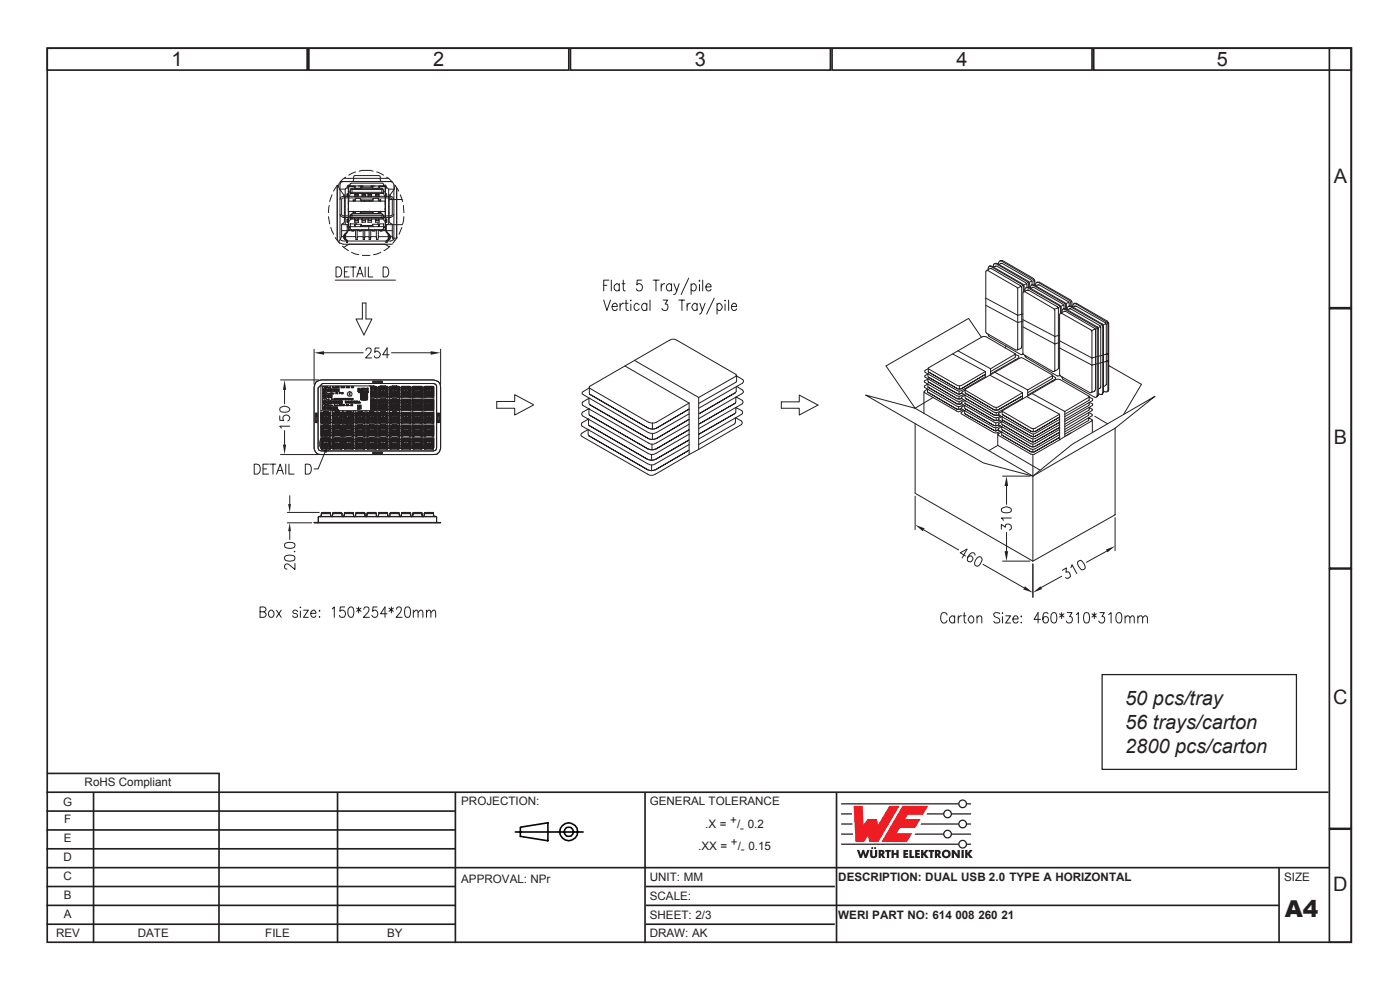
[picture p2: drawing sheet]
<svg xmlns="http://www.w3.org/2000/svg" width="297mm" height="210mm" viewBox="0 0 297 210" stroke-linecap="round" stroke-linejoin="round" font-family="sans-serif">
<defs><g id="words">
<text font-size="4.9" fill="#231f20" x="272.6" y="194.5">A4</text>
<g font-size="4.2" fill="#231f20">
<text x="36.4" y="14">1</text>
<text x="91.9" y="14">2</text>
<text x="147.4" y="14">3</text>
<text x="202.9" y="14">4</text>
<text x="258.2" y="14">5</text>
<text x="282.9" y="38.8">A</text>
<text x="282.9" y="94.1">B</text>
<text x="238.7" y="149.6">50 pcs/tray</text>
<text x="282.8" y="149.3">C</text>
<text x="238.7" y="154.7">56 trays/carton</text>
<text x="238.7" y="159.8">2800 pcs/carton</text>
<text x="282.8" y="189">D</text>
</g>
<g font-size="2.5" fill="#231f20">
<text x="17.9" y="166.8">RoHS Compliant</text>
<text x="13.4" y="171">G</text>
<text x="97.8" y="170.8">PROJECTION:</text>
<text x="137.8" y="170.8">GENERAL TOLERANCE</text>
<text x="13.5" y="178.7">E</text>
<text x="13.6" y="174.6">F</text>
<text x="149.6" y="175.6">.X =</text>
<text x="154.9" y="174.8">+</text>
<text x="155.1" y="179.4">+</text>
<text x="156.4" y="175.6">/ 0.2</text>
<text x="157" y="176.4">-</text>
<text x="13.5" y="182.7">D</text>
<text x="148.1" y="180.2">.XX =</text>
<text x="156.5" y="180.2">/ 0.15</text>
<text x="157.2" y="181">-</text>
<text x="13.5" y="186.7">C</text>
<text x="13.5" y="190.8">B</text>
<text x="97.8" y="187.3">APPROVAL: NPr</text>
<text x="137.8" y="186.8">UNIT: MM</text>
<text x="137.8" y="190.9">SCALE:</text>
<text x="177.8" y="186.8">DESCRIPTION: DUAL USB 2.0 TYPE A HORIZONTAL</text>
<text x="272.4" y="186.8">SIZE</text>
<text x="13.5" y="194.8">A</text>
<text x="137.8" y="194.8">SHEET: 2/3</text>
<text x="177.8" y="194.8">WERI PART NO: 614</text>
<text x="202.7" y="194.8">008</text>
<text x="207.6" y="194.8">260</text>
<text x="212.4" y="194.8">21</text>
<text x="11.9" y="198.8">REV</text>
<text x="29.2" y="198.8">DATE</text>
<text x="56.3" y="198.8">FILE</text>
<text x="82.1" y="198.8">BY</text>
<text x="137.8" y="198.8">DRAW: AK</text>
</g>
</g></defs>
<!-- layer: Calque 1 -->
<g fill="none" stroke="#231f20" stroke-width=".35">
<path d="M10 10.2h276.7v189.7h-276.7zM10 10.2h55.2v4.7h-55.2zM65.5 10.2h55.2v4.7h-55.2zM121 10.2h55.2v4.7h-55.2zM176.5 10.2h55.2v4.7h-55.2zM232 10.2h54.7v4.7h-54.7zM282 10.2h4.7v55.1h-4.7zM282 65.5h4.7v55h-4.7zM282 120.7h4.7v55h-4.7zM9.8 168h272M9.8 176h86.7M9.8 172h86.7"/>
<path d="M9.9 164.1h36.7M19.8 168v32M46.5 164l-.1 36M71.6 168v32M96.6 168v32M136.8 168v32M177.5 168v32M282 175.9h4.7v24h-4.7zM9.8 192h86.7M9.8 188h86.7M9.8 196h86.7M9.8 184h272.2"/>
<path d="M9.8 180h86.7M137 192h134.3M137 188h40.1M137 196h40.1M271.3 184v16"/>
</g>
<g fill="#ee1d23">
<path d="M181.1 170.9h1.9l.2 4 .9-1.2h2l.2 1.3 2.4-4.1h2.1l-4.5 7.7h-1.9l-.2-1.3-.9 1.3h-1.8z"/>
<path d="M191.4 170.9h5.5l-1.1 1.9h-3.2l-.6 .9h3.3l-1.1 1.9h-3.3l-.6 1.1h3.2l-1.1 1.9h-5.4z"/>
</g>
<g fill="#231f20">
<path d="M181.8 180.3h.5l.3 1 .3-1h.4l.3 1 .4-1h.5l-.6 1.7h-.5l-.3-1-.3 1h-.4z"/>
<path d="M184.6 180.3h.5v1.2l.2 .1 .3-.1v-1.2h.5v1.1a.76 .76 0 0 1-.8 .6 .76 .76 0 0 1-.7-.6z"/>
<path d="M187.8 180.3h1.2v.4h-.4v1.3h-.5l.1-1.3h-.4z"/>
<path d="M189.1 180.3h.5v.6h.6v-.6h.5l-.1 1.7h-.4v-.7h-.6v.7h-.5z"/>
<path d="M191.6 180.3h1.1v.4h-.6v.2h.5v.4h-.5v.3h.6v.4h-1.1z"/>
<path d="M192.9 180.3h.5v1.3h.5v.4h-1z"/>
<path d="M194.1 180.3h1v.4h-.5v.2h.5v.4h-.5v.3h.6v.4h-1.1z"/>
<path d="M195.4 180.3h.5v.7l.5-.7h.6l-.7 .8 .7 .9h-.6l-.5-.7v.7h-.5z"/>
<path d="M197 180.3h1.2v.4h-.4v1.3h-.5v-1.3h-.3z"/>
<path d="M201.9 180.3h.5l.8 1-.1-1h.5v1.7h-.5l-.7-1.1v1.1h-.5z"/>
<path d="M204 180.3h.5v1.7h-.5z"/>
<path d="M204.7 180.3h.5v.7l.5-.7h.6l-.6 .8 .7 .9h-.6l-.6-.7v.7h-.5z"/>
<circle cx="185" cy="179.9" r=".22"/>
<circle cx="185.7" cy="179.9" r=".22"/>
</g>
<g fill="#231f20">
<path d="M186.4 180.3h.5a.55 .55 0 0 1 .7 .3 .55 .55 0 0 1-.3 .7l.5 .7h-.5l-.4-.6v.6h-.5zM186.9 180.7v.3h.2v-.2z" fill-rule="evenodd"/>
<path d="M198.3 180.3h.6a.55 .55 0 0 1 .6 .3 .55 .55 0 0 1-.2 .7l.4 .7h-.5l-.4-.6v.6h-.5zM198.8 180.7v.3h.2l.1-.2z" fill-rule="evenodd"/>
<path d="M199.8 181.1a.95 .95 0 0 1 1.9 0 .95 .95 0 0 1-1.9 0zM200.3 181.2a.5 .5 0 0 0 1 0 .5 .5 0 0 0-1 0z" fill-rule="evenodd"/>
</g>
<path d="M178.4 176.9h2.6M178.4 174.8h2.4M178.4 172.6h2.3" fill="none" stroke="#231f20" stroke-width=".27"/>
<g fill="#231f20">
<path d="M203.5 170.5a.7 .7 0 0 1 1.4 0 .7 .7 0 0 1-1.4 0zM178.4 170.4h24.9a.94 .94 0 0 1 .9-.8 .94 .94 0 0 1 1 .8h.8v.2h-.8a.94 .94 0 0 1-1 .9 .94 .94 0 0 1-.9-.9h-24.9z" fill-rule="evenodd"/>
<path d="M200.3 172.6a.7 .7 0 0 1 1.4 0 .7 .7 0 0 1-1.4 0zM196.7 172.5h3.4a.94 .94 0 0 1 .9-.8 .94 .94 0 0 1 1 .8h4v.3h-4a.94 .94 0 0 1-1 .8 .94 .94 0 0 1-.9-.8h-3.6z" fill-rule="evenodd"/>
<path d="M203.5 174.8a.7 .7 0 0 1 1.4 0 .7 .7 0 0 1-1.4 0zM195.4 174.7h7.9a.94 .94 0 0 1 .9-.9 .94 .94 0 0 1 1 .9h.8v.2h-.8a.94 .94 0 0 1-1 .8 .94 .94 0 0 1-.9-.8h-8z" fill-rule="evenodd"/>
<path d="M200.3 176.9a.7 .7 0 0 1 1.4 0 .7 .7 0 0 1-1.4 0zM194.2 176.8h5.9a.94 .94 0 0 1 .9-.8 .94 .94 0 0 1 1 .8h4v.3h-4a.94 .94 0 0 1-1 .8 .94 .94 0 0 1-.9-.8h-6.1z" fill-rule="evenodd"/>
<path d="M203.5 179.1a.7 .7 0 0 1 1.4 0 .7 .7 0 0 1-1.4 0zM178.4 178.9h24.9a.94 .94 0 0 1 .9-.8 .94 .94 0 0 1 1 .8h.8v.3h-.8a.94 .94 0 0 1-1 .8 .94 .94 0 0 1-.9-.8h-24.9z" fill-rule="evenodd"/>
</g>
<g fill="none" stroke="#000" stroke-width=".34">
<path d="M109.3 176.5h14.4M110.4 175.5l5.8-1v3.8l-5.8-.9z"/>
<circle cx="120.6" cy="176.4" r="1.88"/>
<circle cx="120.7" cy="176.4" r="1.02"/>
</g>
<path d="M233.8 143.1h41.2v20.1h-41.2z" fill="none" stroke="#231f20" stroke-width=".26"/>
<g fill="none" stroke="#231f20" stroke-width=".21">
<path d="M66.6 74.1v7.4M68.7 74.8h8.3M83.1 74.8h8.3M93.5 74.1v7.4M66.9 87.6h.4v2h-.4zM79.1 80.8h2v.4h-2zM55.9 129.8l.5 .4a.62 .62 0 0 1-.5 .8h-.7v-2.3l1 .1 .2 .4-.2 .5-1 .1M57 129.8l.4-.4a.74 .74 0 0 1 .8 .8 .74 .74 0 0 1-1 .7 .98 .98 0 0 1-.2-1.1zM58.6 129.4l1.1 1.6M59.7 129.4l-1.1 1.6M63.1 129.8l-.3-.4h-.3l-.4 .4 .1 .2 .7 .2 .2 .4a.6 .6 0 0 1-.9 .3l-.1-.3M63.7 128.7v.2z"/>
<path d="M63.7 129.6v1.4M64.4 129.4h1l-1 1.6h1M65.9 130.1h1.1l-.1-.4-.2-.3a.74 .74 0 0 0-.8 .8 .74 .74 0 0 0 1 .7l.1-.3M67.7 130.9h.2zM67.8 129.4v.3zM70.5 129.2l.4-.5v2.3M73.1 128.7h-.9l-.1 1a.75 .75 0 0 1 1.2 .3 .75 .75 0 0 1-.9 1l-.3-.2-.1-.3M74.1 128.8l.5-.1a1.29 1.29 0 0 1 .4 1.8l-.2 .4-.4 .1a1.43 1.43 0 0 1-.3-2.2zM75.7 129l.9 .7M76.1 128.7v1.3M76.6 129l-.9 .7M77.2 129.3l.1-.4 .2-.2 .7 .2a.91 .91 0 0 1-.2 1l-.9 1.1h1.3"/>
<path d="M80 128.7h-.9l-.1 1a.73 .73 0 0 1 1.2 .3 .73 .73 0 0 1-.8 1l-.5-.5M82.1 130.2h-1.4l1-1.5v2.3M82.5 129l.9 .7M83 128.7v1.3M83.4 129l-.9 .7M84.1 129.3l.1-.4 .3-.2 .6 .2a.91 .91 0 0 1-.2 1l-.9 1.1h1.3M86.1 128.8l.5-.1a1.29 1.29 0 0 1 .4 1.8l-.2 .4-.5 .1a1.29 1.29 0 0 1-.4-1.8zM87.7 129.9l.5-.5h.2l.3 .5v1.1M87.7 129.4v1.6M88.7 129.9l.5-.5h.3l.2 .5v1.1M90.5 129.9l.4-.5 .4 .2 .1 1.4M90.5 129.4v1.6"/>
<path d="M91.4 129.9l.5-.5h.3l.2 .5v1.1"/>
</g>
<g fill="#231f20">
<path d="M66.6 74.8l2.1-.3v.8z"/>
<path d="M91.4 74.5l2.1 .3-2.1 .5z"/>
</g>
<path d="M77.6 74.3l.2-.4a.64 .64 0 0 1 .9 .1 .77 .77 0 0 1-.2 .9l-.9 1h1.2M80.4 73.8h-.8l-.1 .9a.68 .68 0 0 1 1 0 .68 .68 0 0 1-.1 1 .68 .68 0 0 1-1-.2M82.6 75.3h-1.4l.9-1.5v2.1M59.5 80.6h8.1M59.5 96.4h8.1M60.4 82.7v3M60.4 91.3v3" fill="none" stroke="#231f20" stroke-width=".21"/>
<g fill="#231f20">
<path d="M60.4 80.6l.3 2.1h-.7z"/>
<path d="M60 94.3h.7l-.3 2.1z"/>
</g>
<path d="M59.4 88.2v.9l.8 .1a.7 .7 0 0 1 0-1 .7 .7 0 0 1 1 0 .7 .7 0 0 1 0 1l-.2 .1M59.4 86.5a1.25 1.25 0 0 1 2.1 .4 1.54 1.54 0 0 1-2.1 .3zM61.5 90.4h-2.1l.3 .4M79.1 80.8h2M79.1 81.2h2" fill="none" stroke="#231f20" stroke-width=".21"/>
<path d="M79.1 81h2" fill="none" stroke="#231f20" stroke-width=".34"/>
<path d="M66.9 87.6h.4z" fill="#231f20"/>
<path d="M67.1 87.6v2" fill="none" stroke="#231f20" stroke-width=".42"/>
<path d="M66.9 89.6h.4z" fill="#231f20"/>
<path d="M92.8 87.6h.4v2h-.4z" fill="none" stroke="#231f20" stroke-width=".21"/>
<path d="M92.8 87.6h.4z" fill="#231f20"/>
<path d="M93 87.6v2" fill="none" stroke="#231f20" stroke-width=".42"/>
<path d="M92.8 89.6h.4z" fill="#231f20"/>
<path d="M68.2 93a1.45 1.45 0 0 1 2 .3 1.45 1.45 0 0 1-.3 2 1.32 1.32 0 0 1-2.1-.7 1.82 1.82 0 0 1 .4-1.6z" fill="none" stroke="#231f20" stroke-width=".21"/>
<path d="M69.6 94.3l-.3 1.8-.6-.2z" fill="#231f20"/>
<g fill="none" stroke="#231f20" stroke-width=".21">
<path d="M53.9 98.5a1.12 1.12 0 0 1 1.3 .6 1.12 1.12 0 0 1-.4 1.4l-.9 .1zM55.8 99.5h.8M57 98.5h-1.2v2.1h1.2M57.2 98.5h1.3M57.9 98.5v2.1M59 99.8h.9M60.6 98.5v2.1M61.3 98.5v2.1h1.1M64.8 98.5h.6a1.14 1.14 0 0 1 .7 1 1.14 1.14 0 0 1-.7 1.1h-.6zM68.9 96l-1.4 3.5h-.9M79.1 95.9h2v.4h-2zM79.1 95.9h2"/>
<path d="M79.1 96.3h2M58.7 100.6l.7-2.1 .7 2.1M61 110.9h5.1M61 108.7h6.7M61.5 105.1v1.8M61.5 112.7v1.8M66.6 110.9h26.9M67.4 110.8h25.3M68.1 109.5h-.1M68.1 109.5h.1M68.2 109l-.1 .5M68.2 108.9v.1"/>
<path d="M68.2 108.9h1.8M70 108.9l-1.8-.1 1.7-.1 .2 .3M70 108.9l.1 .1M70.1 109h-1.9l-.2 .6M70.2 109.5h.1M70.2 109.5l-.1-.5 .2 .6M70.4 109.5l.2-.5-.2 .6M70.6 109h1.9l.2 .6M70.6 108.9l1.9-.1-1.8-.1-.1 .3M72.5 108.8l.1 .2zM72.6 109h-2M72.6 109l.1 .5"/>
<path d="M72.6 109.5h.1M72.8 109.5h.2l.1-.5-.3 .6M73.1 108.8v.2zM73.1 109h1.8M73.2 108.7l1.7 .1h-1.8zM74.9 109h-1.8M74.9 108.8v.2zM75.2 109.5h-.2l-.1-.5 .1 .5 .2 .1M75.4 109.5h.1M75.4 109l-.1 .5M75.5 108.9h1.8M75.5 108.9l-.1 .1"/>
<path d="M77.3 108.9l.1 .1zM77.4 108.9l-1.9-.1 .1-.1h1.6l.2 .3h-1.9l-.2 .6M77.6 109.5l-.2-.5 .2 .6M77.7 109.5l.2-.5-.2 .6M77.9 109h1.9l.2 .6M77.9 108.9l1.9-.1-1.8-.1-.1 .3M79.8 108.8v.2zM79.8 109h-1.9M79.8 109l.2 .5M79.9 109.5h.1M80.1 109.5h.2v-.5l-.2 .6M80.3 108.8v.2z"/>
<path d="M80.3 109h1.9M80.4 108.7l1.8 .1h-1.9zM82.2 109h-1.9M82.2 108.8v.2zM82.5 109.5h-.2l-.1-.5 .1 .5 .2 .1M82.6 109.5h.1M82.7 109l-.2 .5M82.8 108.9h1.8M82.8 108.9l-.1 .1M84.6 108.9l.1 .1zM84.7 108.9l-1.9-.1 .1-.1h1.6l.2 .3h-1.9l-.3 .6M84.8 109.5l-.1-.5 .1 .6"/>
<path d="M85 109.5l.2-.5-.2 .6M85.2 109h1.8l.3 .6M85.2 108.9l1.8-.1-1.7-.1-.1 .3M87 108.8l.1 .2zM87.1 109h-1.9M87.1 109l.2 .5M87.2 109.5h.1M87.4 109.5h.1l.1-.5-.2 .6M87.6 108.8v.2zM87.6 109h1.9M87.7 108.7l1.8 .1h-1.9zM89.5 109h-1.9"/>
<path d="M89.5 108.8v.2zM89.7 109.5h-.1l-.1-.5 .1 .5 .1 .1M89.9 109.5h.1M90 109l-.2 .5M90.1 108.9h1.8M90.1 108.9l-.1 .1M91.9 108.9v.1zM91.9 108.9l-1.8-.1 .1-.1h1.7v.3h-1.8l-.3 .6M92.1 109.5l-.2-.5 .2 .6M92.6 109.7l-.1-.2h-24.9l-.1 .2v1.1l-.9 .1h26.9M92.6 109.7l-25-.1v1.1l-.2 .2M92.6 109.7l.1 1.2"/>
<path d="M92.6 109.7v1l.9 .2"/>
</g>
<path d="M79.1 96.1h2" fill="none" stroke="#231f20" stroke-width=".34"/>
<g fill="#231f20">
<path d="M61.1 106.9h.6l-.2 1.8z"/>
<path d="M61.5 110.9l.2 1.8h-.6z"/>
</g>
<g fill="none" stroke="#231f20" stroke-width=".21">
<path d="M129.2 59.4h-1.1v2.3M129.7 59.4v2.3M132.2 59.4v1.9l.1 .3 .3 .1M136.1 59.4h-.9l-.1 1a.75 .75 0 0 1 1.2 .4 .75 .75 0 0 1-.9 .9l-.2-.1-.2-.3M138.6 59.4h1.2M139.2 59.4v2.3M146.1 59l-1.6 3.5M148.4 59.4v.3zM149.1 59.4v2.3M128.1 63.7l.6 2.2 .8-2.2M128.1 60.5h.6M129.9 65h1.1v-.2a.51 .51 0 0 0-.4-.4 .51 .51 0 0 0-.5 .1 .73 .73 0 0 0-.2 .9 .73 .73 0 0 0 .9 .4l.2-.3"/>
<path d="M131.4 60.5a.42 .42 0 0 0-.4-.3 .42 .42 0 0 0-.4 .2 .7 .7 0 0 0-.3 .9 .7 .7 0 0 0 .9 .3l.2-.2M131.4 60.2v1.5M131.5 64.3v1.6M132 60.2h.6M132.3 64.3h-.2l-.5 .4-.1 .3M132.6 64.3h.6M132.8 63.7v1.7l.1 .4 .4 .1M133.7 63.7h.2zM133.8 64.5v1.4M135.6 64.7a.66 .66 0 0 0-.9-.1 .66 .66 0 0 0-.1 .9l.3 .4h.3l.4-.4M137.2 64.7l-.3-.4a.74 .74 0 0 0-.8 .9 .74 .74 0 0 0 .9 .6l.2-.3M137.2 64.3v1.6"/>
<path d="M137.9 63.7v2.2M140.3 60.2v1.5M140.7 63.7h.9l-.5 .8a.67 .67 0 0 1 .5 1.1 .67 .67 0 0 1-1.2-.2M141 60.2a.72 .72 0 0 0-.7 .7M142.5 60.5l-.4-.3a.76 .76 0 0 0-.7 .7 .76 .76 0 0 0 .7 .8l.4-.3M142.5 60.2v1.5M143 60.2l.6 1.5 .5-1.5M143.6 61.7l-.4 .7-.3 .1M144 63.7h1.3M144.7 63.7v2.2M145.8 64.3v1.6M146.4 64.3a.72 .72 0 0 0-.6 .7"/>
<path d="M146.6 60.2v2.3M146.6 60.5a.66 .66 0 0 1 1-.1 .66 .66 0 0 1 0 1 .54 .54 0 0 1-.5 .3 .54 .54 0 0 1-.5-.3M147.9 64.7a.48 .48 0 0 0-.5-.4 .48 .48 0 0 0-.4 .4 .71 .71 0 0 0-.1 .8 .71 .71 0 0 0 .8 .3l.2-.3M147.9 64.3v1.6M148.4 60.4v1.3M148.5 64.3l.5 1.6 .6-1.6M149 65.9l-.4 .6-.2 .1M149.7 60.9h1.1v-.5a.66 .66 0 0 0-.9 .1 .66 .66 0 0 0-.1 .9 .54 .54 0 0 0 .5 .3 .54 .54 0 0 0 .5-.3M151.5 63.2l-1.6 3.4M152.1 64.3v2.3M152.1 64.7a.48 .48 0 0 1 .5-.4 .48 .48 0 0 1 .4 .4 .71 .71 0 0 1 .1 .8 .71 .71 0 0 1-.8 .3l-.2-.3M153.7 63.7h.2z"/>
<path d="M153.8 64.5v1.4M154.6 63.7v2.2M155.2 65h1.1v-.2a.51 .51 0 0 0-.4-.4 .51 .51 0 0 0-.5 .1 .73 .73 0 0 0-.2 .9 .73 .73 0 0 0 .9 .4l.2-.3M68.3 95l.1 .1zM68.3 95h.1M68.3 92.3h.1M68.3 92.1l.1 .3h.1M68.3 94.8v.3h.2M68.4 91.8l1.4 .1M68.4 92.1v.2M68.4 93.1v2M68.4 93.5h.1"/>
<path d="M68.4 90.7h.1M68.4 94.3h.1M68.4 91.6h.1M68.4 90.5h.1M68.4 91.8h.1M68.5 90.6l.1 .1M68.5 90.4h1.3zM68.5 91.8h1.3M68.5 93.1h.1M68.5 94.6h.1M68.5 93.1v1.7l-.2 .1 .1-.1M68.5 94.2l.1 .2-.2 .1"/>
<path d="M68.5 93.7h1.3v.4h-1.3M68.5 91.5l.1 .1-.2 .1M68.5 90.3v1.7l-.2 .2 .1-1.8h.3M68.5 91h1.3v.3h-1.3M68.5 94.7h1.3M68.5 93.1l-.1 .1h1.4M68.6 93.4l-.2 .1M68.6 90.7l-.2 .1M68.6 91.3v.3h1.2v.1M68.6 94.1v.2h1.2v.2M68.6 94.6h1.2M68.6 91.4h1.2v.2"/>
<path d="M68.6 91.5h1.1M68.6 93.3h1.1M68.6 90.6h1.1M68.7 94v.1M68.7 91h.1M68.7 90.4h.1M68.7 90.7v.2M68.7 91.6h.1M68.7 93.5h.1M68.7 94.3v.2M68.7 90.4v.1M68.7 93.1v.1"/>
<path d="M68.7 94.1h.9M68.7 91.8h.1M68.7 91.3l.2 .1M68.8 93.5h.1M68.7 94.7v.4M68.7 91.3v.1M68.7 91.7v.1M68.7 94.5l.2 .1M68.7 93.7v-.1l.2 .1M68.7 90.8v.2M68.7 94.3h.1M68.7 94.4h.1"/>
<path d="M68.7 90.7h.1M68.7 94.6v.1M68.7 91.9l.1 .4v-.4M68.7 93.4v.1M68.8 94.3h.1M68.8 90.7h.1M68.8 91.6h.1M68.8 94.6l-.1 .4M68.8 94.3v.2h-.2v.2M68.8 90.7v.1h-.1M68.8 90.4l.2 .1M68.9 91.8h-.3v.2l.1-.1"/>
<path d="M68.9 94.6h.4zM68.9 91.8h.4zM68.9 91.9l-.1 .1M68.9 94.6v.1M68.9 94.6h.1M68.9 90.4h.1M68.9 91.8h.1M68.9 90.8v.2v-.2l-.2 .2M68.9 93.1v.1M68.9 93.7h.4M68.9 90.9h.4M69 94.7v.4l.1-.4"/>
<path d="M69.1 93.5h.1M69 92.2v.1M69 94.3v.2l.1-.2M69 93.1v.1M69 94.3h.1M69 94.4h.1M69 90.7h.1M69 91.6h.1M69 90.9v.1M69 91.3h.1M69 93.4v.1h.1M69 93.6v.1"/>
<path d="M69 94v.1M69.1 94.3h.1M69.1 90.7h.1M69.1 91.6h.1M69.1 91.9v.4l-.1-.4M69.1 90.7v.1l-.1-.1M69.1 91.6h-.1M69.2 94.3h.1M69.2 94.4h.1M69.2 90.7h.1M69.2 91.6h.1M69.2 94.6l.1 .4"/>
<path d="M69.2 91.8v.5l.1-.4M69.2 93.4v.1h.1M69.2 94.3v.2h.1v-.2M69.2 90.7v.1h.1M69.3 93.5h.1M69.3 90.9v.1M69.3 91.3h.1M69.3 93.1v.1M69.3 93.6v.1M69.3 94v.1M69.3 94.3h.1M69.3 90.7h.1"/>
<path d="M69.3 91.6h.1M69.3 94.7v.4M69.3 90.5h.1M69.3 91.8h.4v.2l-.1-.1M69.3 90.7v.3v-.2l.3 .2M69.3 91.9h.1M69.4 93.5h.2zM69.4 90.4l-.1 .1M69.4 94.3h.1M69.4 94.4h.2zM69.4 90.7h.1M69.4 90.7h.2z"/>
<path d="M69.4 91.6h.1M69.4 93.4v.1h.2M69.4 94.3v.2h.2v-.2M69.4 91.6h.2M69.4 90.7v.1h.2M69.4 94.6v.1M69.5 95.1h.1M69.5 94.7v.3zM69.5 91.9v.4zM69.5 94.6l.2-.1v.2l.1-.1M69.5 95v.1M69.5 90.8v.2"/>
<path d="M69.5 93.6v.1M69.5 94.6h.1v.1M69.5 91.8h.1M69.5 90.4l.3 .1M69.5 91.3v.1M69.5 94.1h.1M69.6 94.6h-.3v.1M69.6 94.3h.1M69.6 90.9h.1M69.6 90.7h.1M69.6 91.6h.1M69.6 94v.1"/>
<path d="M69.6 93.1v.1M69.6 93.5v.2h-.3M69.6 90.7v.2M69.6 91.3l-.3 .1M69.7 94.1l.1 .2M69.7 90.5l.1 .2M69.7 91.3v.3M69.7 94.1v.2M69.7 93.4h-1.2M69.7 93.5v-.3l.1 .3M69.7 90.5h-1.1v.2M69.7 94.1h-1.1l1.1 .1"/>
<path d="M69.7 90.5v.2h-1.1h1.2M69.8 93.1l-1.2-.1v.5h1.2M69.8 90.3v1.7v-.2M69.8 94.6h.1M69.8 90.7h.1M69.8 90.5h.1M69.8 93.1v.1M69.8 93.1v1.6M69.8 93.5h.1M69.8 90.8h.1M69.8 90.7v.1zM69.8 92.4h.1"/>
<path d="M69.8 95v.2l.1-.2M69.8 94.6v.2v-.1M69.8 92.1l.1 .2M69.8 94.8v.1M69.9 93.2l-.1 1.4M69.9 92l.1 .3zM69.9 90.5v1.3h-.1M69.9 95v-.2l.1 .2-.1 .1M69.9 94.8v.2M69.9 92.3v.1M70.8 95.1h.1M70.8 94.8v.3"/>
<path d="M70.8 92.3v.1M70.8 92.2v.1M70.8 92.1v.1M70.9 93.4v.1M70.9 91h1.3v.3h-1.2M70.9 91.3h.1M70.9 91.1h.1M70.9 90.6l.1 .1M70.9 91.2h.1M70.9 92.1v.2M70.9 94.8v.1M70.9 94.8h.1"/>
<path d="M70.9 94.8l-.1 .1zM70.9 92l-.1 .2zM70.9 92.4h.1M70.9 94.2v.3M70.9 90.5v1.3M70.9 91.5v.2M70.9 95v.2l-.1-.1M70.9 91.9h1.3M71 94.6h.1M71 93.7h1.2v.4l-1.2-.1M71 90.7l-.1 .1M71 93.5v.8h1.1"/>
<path d="M71 90.3v.4M71 94.4v.3M71 93.3v-.1v.3M71 93.1h1.1M71 91.8h1.2M71 93v.5h1.1M71 90.7v.9h1.1M71 91.7v.2l-.1-.1M71 93.8h-.1M71 91.4h1.1M71 94.2h1.1M71 91.9h.1"/>
<path d="M71 91.5h1.1M71 93.6v.1M71 90.5v.1M71 93.3h1.1M71 90.6h1.1M71 90.5h1.1M71 91.3v.3M71 94.1v.2M71 93.6l.1 .1M71 90.5v.2h1.1h-1.1M71 93.4h1.1M71.1 90.7v.3v-.2h.3v.2v-.3"/>
<path d="M71.1 91.6h.2M71.1 90.4v.1M71.1 94.3v.2M71.1 94.6v.1M71.1 94l-.1 .1h.8h-.1M71.1 91.3v.1M71.1 94.6h.3M71.1 93.1v.1M71.1 93.5h.2zM71.1 90.9l-.1 .1M71.1 94.3h.1M71.1 94.4h.2z"/>
<path d="M71.1 94.6h.1M71.1 90.7h.1M71.1 90.7h.2zM71.1 91.6h.1M71.1 90.4h.1M71.1 91.8h.1M71.1 93.4v.1h.2M71.1 93.7h.3M71.1 91.3l.3 .1M71.2 95.1h.1M71.2 94.7v.3zM71.2 91.9v.4z"/>
<path d="M71.2 95v.1M71.2 91.7v.1M71.2 94.5v.1M71.3 94.3v.2h-.3M71.3 91.9h.1M71.3 90.7v.1h-.2M71.3 94.6v.1M71.3 94.3h.1M71.3 90.7h.1M71.3 91.6h.1M71.4 94.6v.1M71.4 91.8h-.4"/>
<path d="M71.4 90.3v.2M71.4 93.1v.1M71.4 93.5h.1zM71.4 94.6h.4zM71.4 91.8h.4zM71.4 93.6h.4zM71.4 90.9h.4M71.4 94.3h.1M71.4 94.4h.1zM71.4 94.6h.1M71.4 90.7h.1M71.4 90.7h.1z"/>
<path d="M71.4 91.6h.1M71.4 90.4h.1M71.4 91.8h.1M71.4 93.4v.1h.1M71.5 95.1h.1M71.5 94.7v.3zM71.5 91.9v.4zM71.5 90.9v.1M71.5 91.3h.1M71.5 93.6v.1M71.5 94v.1M71.5 95v.1"/>
<path d="M71.5 94.3v.2h-.1v-.2M71.5 91.6h-.1M71.5 90.7v.1h-.1M71.5 94.3h.1M71.5 90.7h.1M71.5 91.6h.1M71.6 94.3h.1M71.6 94.4h.1M71.6 90.7h.1M71.6 91.6h.1M71.6 91.8v.5l.1-.4M71.6 93.4v.1h.1"/>
<path d="M71.6 94.6v.5l.1-.4M71.7 93.5h.1M71.6 92.2v.1M71.6 94.3v.2l.1-.2M71.6 90.7v.1l.1-.1M71.6 90.9v.1M71.6 91.3h.1M71.6 93.6v.1M71.6 94v.1M71.7 94.3h.1M71.7 90.7h.1M71.7 91.6h.1"/>
<path d="M71.7 91.3l.1 .1M71.7 93.1v.1M71.8 94.6h-.1M71.8 91.8h-.1M71.8 90.8l-.1 .2M71.8 94.6l.3-.1v.2l.1-.1h-1.2M71.8 91.8h.3v.2v-.1M71.8 94.1h.3M71.8 90.4l-.1 .1M71.8 91v-.2l.3 .2M71.8 91.8h.1M71.8 94.6v.1"/>
<path d="M71.8 91.9v.1M71.9 94.3h.1M71.9 94.4h.1M71.9 90.7h.1M71.9 91.6h.1M71.9 93.4v.1h.1M71.9 94.7v.4l.1-.4M72 93.5h.1M71.9 92.2v.1M71.9 94.3v.2l.1-.2M71.9 90.7l.1 .1M72 94.1h.1"/>
<path d="M72 91.3v.1M72 93.7l.1-.1-.3 .1M72 94.3h.1M72 90.7h.1M72 91.6h.1M72 91.9v.4l-.1-.4M72 90.4l.1 .1M72 93.1v.1M72 90.7v.3M72 94.6l.1 .1M72 91.8h.1M72.1 94.1v.2"/>
<path d="M72.1 91.4v.2M72.1 90.5v.2v-.2M72.1 91.3l-.1 .1-.2-.1M72.1 90.8l-.1 .1M72.1 93.1v.4M72.1 90.9h.1M72.1 94.1l-1.1 .1M72.1 94v.1M72.1 90.4h-1.1M72.1 91.3v.3M72.2 94.3h.1M72.2 91.6h.1"/>
<path d="M72.2 93.2l-.1-.1v.4M72.2 90.3v1.7M72.2 90.5v1.3M72.2 94.6l.1-1.4-1.4-.1-.1 1.5h.2M72.2 93.4l-.1 .1h.2M72.2 94.2l-.1 .2 .2 .1M72.2 92l.2 .2-.1-.1-.1 .3 .2-.1M72.2 90.6l-.1 .1 .2 .1M72.2 91.5l-.1 .1 .2 .1M72.2 92l.1 .2M72.2 93v1.7h-1.3v-1.6M72.2 90.4h-1.3v1.6"/>
<path d="M72.2 93.5h.1M72.2 90.7h.1M72.3 92.3h.1M72.3 95.1l.1-.1-.2 .1 .1 .1M72.4 94.8l-.1 .4M72.4 92.1v.2M72.4 94.9l-.1 .1-.1-.3 .2 .2-.1 .3M73.2 94.9l.1-.1zM73.2 94.9h.1M73.2 92.2h.1M73.2 94.8l.1 .4-.1-.3v.1M73.2 92.1v.3"/>
<path d="M73.3 91.8h1.4M73.3 91.9h1.4M73.3 90.4l.3 .1M73.3 94.8h.1M73.3 92l-.1 .2zM73.3 92.4h.1M73.3 94.2v.3M73.3 93.7h1.4v.4h-1.4M73.3 90.5v1.3M73.3 91.5v.2M73.3 91h1.4v.3h-1.4M73.3 90.3v1.7"/>
<path d="M73.3 93.4v.1M73.3 90.6l.1 .1M73.3 90.4l1.3-.1zM73.4 93.1v.2h1.2M73.4 93.1l-.1 1.6h1.4v-1.6M73.4 93.5h1.2M73.4 90.3l.1 .3M73.4 94.1h1.2v.2h-1.2zM73.4 91.6h1.2M73.4 90.7l-.1 .1M73.4 94.1l.1 .1M73.4 90.5h1.2v.2h-1.2z"/>
<path d="M73.4 93.1h1.2M73.5 93.6l.1 .1zM73.5 90.8l.1 .1M73.5 90.6h1M73.5 93.4h1M73.5 94.2h1M73.5 91.5l-.1 .1M73.5 91.5h1M73.5 93.2l-.1 .3M73.5 94v.1h.2M73.5 90.6v.1M73.5 91.3h.1"/>
<path d="M73.5 91.4v.1M73.5 91.9v.1M73.5 93.3v.1M73.5 94.2v.1M73.5 93.4l-.1 .1M73.5 91h.1M73.6 94.6h.2M73.6 93.1v.1M73.6 93.7h.1M73.6 94.3h.1M73.6 94.4h.1M73.6 94.6h.1"/>
<path d="M73.6 90.7h.1M73.6 91.6h.1M73.6 90.4h.1M73.6 91.8h.1M73.6 90.7v.3v-.2h.1v.2M73.6 93.4v.1h.1M73.6 91.6l.1 .1M73.6 94.3v.2M73.7 93.5h.1M73.6 94.7v.4l.1-.4M73.6 92.2v.1M73.7 90.7l-.1 .1"/>
<path d="M73.7 91.6v.2M73.7 94.3v.3M73.7 94.5h-.3v.2M73.7 94.3h.1M73.7 90.7h.1M73.7 91.6h.1M73.7 91.9v.4l-.1-.4M73.7 92h.1M73.7 91.8h.1M73.7 91.3l-.1 .1M73.7 90.4l.1 .1-.1-.1M73.7 93.6h.6"/>
<path d="M73.7 91.9v.1M73.7 90.8l.1 .2M73.8 91.8h-.4v.1M73.8 90.3v.2M73.8 93.1v.1M73.8 94.6l-.1 .1M73.8 93.6h.4M73.8 90.9h.4M73.8 94.3h.1M73.8 94.4h.1M73.8 90.7h.1M73.8 91.6h.1"/>
<path d="M73.8 93.4v.1h.1M73.8 91.3l-.1 .1M73.8 94.1h-.1M73.8 94.7v.4l.1-.4M73.9 93.5h.1M73.8 94.1h.4M73.8 92.2v.1M73.8 94.6h.4zM73.8 91.8h.4zM73.9 94.3h.1M73.9 90.7h.1M73.9 91.6h.1"/>
<path d="M73.9 91.9v.4l-.1-.4M73.9 94.3v.2l-.1-.2M73.9 91.6h-.1M73.9 90.7v.1l-.1-.1M73.9 90.9v.1M73.9 91.3h.1M73.9 93.6v.1M73.9 94v.1M74 94.3v.2h.2v-.2M74 93.5h.2M74 91.6h.2M74 90.7v.1h.2v-.1"/>
<path d="M74.1 90.9v.1M74.1 91.3h.1M74.1 93.6v.1M74.1 94v.1M74.1 94.3h.1M74.1 94.4h.1M74.1 90.7h.1M74.1 91.6h.1M74.1 91.8v.5l.1-.4M74.1 93.4v.1M74.1 94.6v.5M74.2 93.5h.1"/>
<path d="M74.2 94.6h.2M74.2 91.8h.4M74.2 90.3v.2M74.2 93.1v.1M74.3 90.4h.1M74.2 94.6l-.1 .4M74.2 91.8h.1M74.2 94.3h.1M74.2 90.7h.1M74.2 91.6h.1M74.2 94.6l.1 .1M74.2 94.1h.1"/>
<path d="M74.2 91.3l.1 .1M74.3 94.1h.2M74.3 93.7h.1M74.3 91.3h.1M74.3 91.9l-.1 .1M74.3 90.8l-.1 .2M74.3 94.3l.1 .2v-.2M74.3 91.6h.1M74.3 90.7l.1 .1M74.3 94.3h.1M74.3 94.4h.1M74.3 90.7h.1"/>
<path d="M74.3 93.4v.1h.1M74.3 94.7v.4l.1-.4M74.4 93.5h.1M74.3 92.2v.1M74.4 90.9l.1 .1M74.4 93.1v.1M74.4 90.7v.3v-.2h-.1v.2M74.4 90.5l.3-.1v1.6M74.4 94l.1 .1M74.4 91.3v.1M74.4 94.3h.1M74.4 94.6h.1"/>
<path d="M74.4 90.7h.1M74.4 91.6h.1M74.4 91.8h.1M74.4 91.9v.4l-.1-.4M74.5 91.3h.1M74.5 94.1h.1M74.5 93.4l.1 .1M74.5 93.6l-.1 .1M74.5 94.6h.1M74.5 91.5l.1-.1v.2M74.5 90.6v.1M74.5 93.3v.1"/>
<path d="M74.5 93.6v.1M74.5 94.2v.1M74.5 91.5l.1 .1M74.5 91.9v.1M74.5 93.2l.1 .3M74.6 93.1l.1 .1M74.6 93.1v.3M74.6 91.4h-1.2v.2M74.6 94.1l-.1 .1M74.6 94.5l-.3 .1M74.6 94.6h-1.3h.2M74.6 90.3v.3"/>
<path d="M74.6 90.7v.3M74.6 91.3v.2M74.6 91.7v.2M74.6 93.5v.2M74.6 94.1v.1M74.6 94.4v.3M74.6 90.5l-.1 .1M74.7 93.5h.1M74.7 94.7h.1M74.7 90.7v.1zM74.7 92.4h.1M74.7 93.4v.1"/>
<path d="M74.7 94.2v.3M74.7 90.6v.2M74.7 91.5v.2M74.7 93.2l.1 1.4h-.2M74.7 90.5v1.3M74.7 94.8l.1 .3-.1 .1zM74.7 93.2h-1.4v1.4M74.8 95h.1M74.8 92.1v.2l-.1-.3 .1 .3-.1 .1M74.8 94.8v.3M75.6 92.1l.1 .3h.1M75.6 94.8v.3h.2"/>
<path d="M75.6 89.3v.2M75.6 95l.1 .1zM75.6 95h.1M75.6 92.3h.1M75.6 89.4v.2zM75.7 91.8l1.3 .1M75.7 89.3l-.1 .1M75.7 92.1v.2M75.7 93.1v2M75.7 93.5h.1M75.7 90.7h.1M75.7 88h.1"/>
<path d="M75.7 94.3h.1M75.7 91.6h.1M75.7 88.9h.1M75.7 90.5h.1M75.7 91.8h.1M75.7 87.8h.1M75.8 90.6l.1 .1M75.8 90.4h1.2zM75.8 91.8h1.3M75.8 93.1h.1M75.8 94.6h.1M75.8 89.1h.1"/>
<path d="M75.8 94.7h1.2M75.8 93.1v1.7l-.2 .1 .1-.1M75.8 87.7h1.2M75.8 87.6h.1M75.8 89.2h1.2M75.8 94.2l.1 .2-.2 .1M75.8 93.7h1.2v.4h-1.2M75.8 91.5l.1 .1-.2 .1M75.8 90.3v1.7l-.2 .2 .1-1.8h.2M75.8 91h1.2v.3h-1.2M75.8 87.6l-.1 2-.1-.1M75.8 88.7l.1 .2-.2 .1"/>
<path d="M75.8 88.2h1.2v.3h-1.2M75.8 93.1l-.1 .1h1.3M75.8 87.6v1.7l-.2 .2M75.8 89.6h-.1M75.9 93.4l-.2 .1M75.9 90.7l-.2 .1M75.9 87.9l-.2 .1M75.9 94.1v.2h1.2l-.1 .2M75.9 91.3v.3h1.2l-.1 .1M75.9 88.6v.3h1.2l-.1 .1M75.9 94.6h1.1M75.9 89.1h1.1"/>
<path d="M75.9 91.4h1.1v.2M75.9 91.5h1.1M75.9 88.8h1.1M75.9 93.3h1.1M75.9 90.6h1.1M75.9 87.8h1.1zM75.9 94v.1h.1M75.9 91h.1M75.9 90.4h.1M75.9 87.6l.1 .1M75.9 90.8l.1 .1M75.9 90.4v.1"/>
<path d="M75.9 93.1v.1M75.9 94.1h1M75.9 88.5h1M75.9 88.2h.3M75.9 91.8h.1M75.9 91.3l.3 .1M75.9 88.5v.1l.1-.1M75.9 88.1v.1M76.1 93.5h.1M76.1 88.9h.1M76 92.2v.1M76 91.3v.1"/>
<path d="M76 94.3v.3h.2M76 88h.1M76 90.7v.3M76 91.6v.2M76 87.8h.2M76 93.7l-.1-.1 .3 .1M76 88.1l-.1 .1M76 94.3h.1M76 94.4h.1M76 90.7h.1M76 91.6h.1M76 94.6l-.1 .1"/>
<path d="M76 89.1l-.1 .1M76 93.4v.1h.1M76 88.8v.3M76.1 94.3h.1M76.1 90.7h.1M76.1 91.6h.1M76.1 91.9v.4l-.1-.4M76.1 88h-.1zM76.1 94.3v.2h-.2v.2M76.1 94.6v.5l-.1-.4M76.1 91.6l-.1 .1M76.1 90.7l-.1 .1"/>
<path d="M76.1 89.1v.5l-.1-.4M76.1 88.9l-.1 .1M76.1 90.4l.2 .1M76.2 91.8h-.3v.2v-.1M76.2 94.6h.4zM76.2 91.8h.4zM76.2 91.9l-.1 .1M76.2 94.6v.1M76.2 94.6h.1M76.2 90.4h.1M76.2 91.8h.1M76.2 87.7h.1"/>
<path d="M76.2 89.1h.1M76.2 90.8v.2v-.2l-.3 .2M76.2 93.7h.4M76.2 88.1v.1M76.2 93.1v.1M76.2 90.9h.4M76.2 88.2h.4M76.3 94.7v.4l.1-.4M76.4 93.5h.1M76.4 88.9h.1M76.3 92.2v.1M76.3 94.3v.2l.1-.2"/>
<path d="M76.3 87.6v.1M76.3 88h.1M76.3 93.1v.1M76.3 89.2v.4l.1-.4M76.3 94.3h.1M76.3 94.4h.1M76.3 90.7h.1M76.3 91.6h.1M76.3 93.4v.1h.1M76.3 88.1v.1M76.3 88.5h.1M76.3 88.8v.2l.1-.1"/>
<path d="M76.3 90.9v.1M76.3 91.3h.1M76.3 93.6v.1M76.3 94v.1M76.4 94.3h.1M76.4 90.7h.1M76.4 91.6h.1M76.4 91.9v.4l-.1-.4M76.4 88h-.1zM76.4 91.6h-.1M76.4 90.7v.1l-.1-.1M76.5 94.3h.1"/>
<path d="M76.5 94.4h.1M76.5 90.7h.1M76.5 91.6h.1M76.5 94.6v.4M76.5 89.1v.4M76.5 93.4v.1h.1M76.5 91.8v.5v-.4M76.5 88h.1M76.5 88.8v.2l.1-.1M76.5 94.3v.2h.1v-.2M76.5 90.7v.1h.1M76.5 93.5h.1"/>
<path d="M76.5 88.9h.1M76.5 90.9v.1M76.5 91.3h.1M76.5 93.1v.1M76.5 93.6v.1M76.5 94v.1M76.5 87.6v.1M76.5 88.1v.1M76.5 88.5h.1M76.5 89.2v.4M76.5 94.7v.4M76.6 87.8h.3"/>
<path d="M76.6 90.5h.1M76.6 87.8h.1M76.6 88.1v.1M76.6 89.1v.1M76.6 93.1v.1M76.6 91.8h.4v.2l-.1-.1M76.6 90.7v.3v-.2l.3 .2M76.6 91.9h.1M76.6 89.1l-.4 .1M76.6 88h-.1M76.7 93.5h.2zM76.7 88.9h.2z"/>
<path d="M76.7 90.4l-.2 .1M76.7 94.3h.1M76.7 94.4h.2zM76.7 90.7h.1M76.7 90.7h.2zM76.7 91.6h.1M76.7 93.4v.1h.2M76.7 88.8v.2l.2-.1M76.7 88h.1M76.7 94.3v.2h.2v-.2M76.7 91.6h.2M76.7 90.7v.1h.2"/>
<path d="M76.7 94.6v.1M76.7 88h.2zM76.7 89.1v.1M76.8 95.1h.1M76.8 94.7v.3zM76.8 91.9v.4zM76.8 89.6h.1M76.8 89.2v.3zM76.8 94.6l.2-.1v.2v-.1M76.8 89.5v.1M76.8 95v.1M76.8 88.1v.1"/>
<path d="M76.8 90.8v.2M76.8 93.6v.1M76.8 94.6h.1v.1M76.8 91.8h.1M76.8 89.1h.1v.1M76.8 90.4l.3 .1M76.8 87.7l.1 .1M76.8 88.5v.1M76.8 91.3v.1M76.8 94.1h.1M76.9 94.6h-.3v.1M76.9 94.3h.1"/>
<path d="M76.9 90.9h.1M76.9 90.7h.1M76.9 91.6h.1M76.9 88.5v.1M76.9 94v.1M76.9 93.1v.1M76.9 93.5v.2h-.3M76.9 90.7v.2M76.9 91.3l-.3 .1M76.9 88.1l-.3 .1M76.9 87.6v.2M77 94.1v.2"/>
<path d="M77 90.5v.2M77 88.6v.3M77 87.8v.2M77 93.4h-1.2M77 91.3v.3M77 87.9h-1.2M77 93.5v-.3v.3M77 90.5h-1.1v.2M77 94.1h-1.1l1.1 .1M77 88.6h-1.1l1.1 .1M77 90.5v.2h-1.1h1.1M77 87.7v.3"/>
<path d="M77 93.1l-1.1-.1v.5h1.2M77 87.6l-1.1-.1v.5h1.2M77 94.6h.1M77 90.3v1.7l.1-.2M77 87.6v1.6M77 89.1h.1M77 90.7h.1M77 90.5h.1M77 87.8h.2l-.1 1.3M77 93.1l.1 .1M77 93.1v1.6M77 87.6l.1 .2"/>
<path d="M77 93.5h.1M77 90.8h.1M77 89.1h-1.1v.1M77 88h.1M77.1 94.6h-.1M77.1 89.1h-.1M77.1 89.1v.2l-.1-.1M77.1 93.1v.1M77.1 93.5h.1M77.1 90.7v.1zM77.1 92.4h.1M77.1 88h.1"/>
<path d="M77.1 89.6h.1zM77.1 95v.2l.1-.2M77.1 94.6v.2l-.1-.1M77.1 92.1l.1 .2M77.1 89.3v.1M77.1 89.5v.1M77.1 94.8v.1M77.1 93.2v1.4M77.1 92l.2 .3zM77.1 89.3l.2 .2-.1 .1zM77.1 90.5l.1 1.3h-.2M77.2 95l-.1-.2 .2 .2-.1 .1"/>
<path d="M77.2 94.8v.2M77.2 92.3l-.1 .1M77.2 89.4l-.1 .2M78.1 95.1h.1M78.1 94.8v.3M78.1 92.3v.1M78.1 92.2v.1M78.1 89.4v.2l-.1-.1 .1-.2v.3zM78.1 89.3v.3M78.1 92.1v.1M78.1 93.4v.1M78.1 91h1.4v.3h-1.3"/>
<path d="M78.1 87.9v.1M78.1 91.3h.1M78.1 91.1h.1M78.1 91.2h.1M78.1 90.6l.1 .1M78.1 89.3v.1M78.1 92.1v.2M78.1 94.8v.1M78.1 94.8h.1M78.1 94.8v.1zM78.1 92v.2zM78.1 92.4h.1"/>
<path d="M78.1 89.3h.1M78.1 94.2v.3M78.1 90.5v1.3M78.1 91.5v.2M78.1 87.8v1.3h.1M78.1 88.7v.3M78.1 95v.2v-.1M78.1 89.5v.1M78.1 91.9h1.4M78.2 94.6h.1M78.2 93.7h1.3v.4l-1.3-.1M78.2 90.7l-.1 .1"/>
<path d="M78.2 88.2h1.3v.3h-1.4M78.2 93.5v.8h1.2M78.2 88v.9h1.2M78.2 90.3v.4M78.2 94.4v.3M78.2 88.3h-.1M78.2 88.5h-.1M78.2 89.1h1.3h-1.3M78.2 93.3l.1-.1v.3M78.2 93.1h1.2M78.2 87.8h.1M78.2 87.6h1.2"/>
<path d="M78.2 91.8h1.3M78.2 93v.5h1.2M78.2 90.7v.9h1.2M78.2 93.8h-.1M78.2 87.5v.5h1.2M78.2 89v.2M78.2 91.7v.2l-.1-.1M78.2 91.4h1.2M78.3 89.1h-.1M78.3 94.2h1.1M78.3 91.9h.1M78.3 91.5h1.1"/>
<path d="M78.3 88.8h1.1M78.3 88.7h1.1M78.3 88.1l.1 .1M78.3 93.6v.1M78.3 87.7v.3M78.3 88.5v.4M78.3 90.5l-.1 .1M78.3 93.3h1.1M78.3 90.6h1.1M78.3 90.5h1M78.3 91.3v.3M78.3 94.1v.2"/>
<path d="M78.3 93.6l.1 .1M78.3 90.5v.2h1.1h-1.2M78.3 93.4h1.1M78.3 87.9h1.1M78.4 90.7v.3v-.2h.3v.2v-.3M78.4 91.6h.2M78.4 89.1v.1M78.4 90.4v.1M78.4 94.3v.2M78.4 94.6v.1M78.4 94l-.1 .1h.8h-.1M78.4 88h.2z"/>
<path d="M78.4 88.5l-.1 .1h.8l-.1-.1M78.4 91.3v.1M78.4 87.6v.1M78.4 94.6h.3M78.4 93.1v.1M78.4 93.5h.2zM78.4 88.9h.2zM78.4 90.9l-.1 .1M78.4 87.8h.3M78.4 94.3h.1M78.4 94.4h.2zM78.4 94.6h.1"/>
<path d="M78.4 90.7h.1M78.4 90.7h.2zM78.4 91.6h.1M78.4 90.4h.1M78.4 91.8h.1M78.4 87.7h.1M78.4 89.1h.1M78.4 93.4v.1h.2M78.4 88.8v.2l.2-.1M78.4 88h.1M78.4 93.7h.3M78.4 91.3l.3 .1"/>
<path d="M78.4 88.2h.3M78.4 88.1v.1M78.5 95.1h.1M78.5 94.7v.3zM78.5 91.9v.4zM78.5 89.6h.1M78.5 89.2v.3zM78.5 89.5v.1M78.5 95v.1M78.5 89v.1M78.5 91.7v.1M78.5 94.5v.1"/>
<path d="M78.6 94.3v.2h-.4M78.6 91.9h.1M78.6 90.7v.1h-.2M78.6 89.1v.1M78.6 94.6v.1M78.6 94.3h.1M78.6 90.7h.1M78.6 91.6h.1M78.7 89.1v.1M78.7 94.6v.1M78.7 88h.1zM78.7 88.2h.6"/>
<path d="M78.7 87.6v.1M78.7 91.8h-.5M78.7 90.3v.2M78.7 93.1v.1M78.7 93.5h.1zM78.7 88.9h.1zM78.7 94.6h.4zM78.7 91.8h.4zM78.7 90.9h.4M78.7 94.3h.1M78.7 94.4h.1zM78.7 94.6h.1"/>
<path d="M78.7 90.7h.1M78.7 90.7h.1zM78.7 91.6h.1M78.7 90.4h.1M78.7 91.8h.1M78.7 87.7h.1M78.7 89.1h.1M78.7 93.7l.4-.1-.1 .1M78.7 93.4v.1h.1M78.7 88.8v.2l.1-.1M78.7 88h.1M78.7 88.1v.1"/>
<path d="M78.7 95.1h.1M78.7 94.7v.3zM78.7 91.9v.4zM78.7 89.6h.1M78.7 89.2v.3zM78.7 88.5h.1M78.7 89.5v.1M78.7 90.9v.1M78.7 91.3h.1M78.7 93.6v.1M78.7 94v.1M78.7 95v.1"/>
<path d="M78.8 94.3v.2h-.1v-.2M78.8 91.6h-.1M78.8 90.7v.1h-.1M78.8 94.3h.1M78.8 90.7h.1M78.8 91.6h.1M78.9 94.3h.1M78.9 94.4h.1M78.9 90.7h.1M78.9 91.6h.1M78.9 91.8v.5l.1-.4M78.9 93.4v.1h.1"/>
<path d="M78.9 94.6v.5l.1-.4M78.9 88.8v.2l.1-.1M78.9 89.1v.5l.1-.4M78.9 88h.1M78.9 88.1v.1M78.9 88.5h.1M79 93.5h.1M79 88.9h.1M78.9 92.2v.1M78.9 94.3v.2l.1-.2M78.9 90.7v.1l.1-.1M78.9 90.9v.1"/>
<path d="M78.9 91.3h.1M78.9 93.6v.1M78.9 94v.1M79 89.1h.1v.1M79 87.6l.1 .1M79 94.3h.1M79 90.7h.1M79 91.6h.1M79 88h-.1zM79 91.3l.1 .1M79 93.1v.1M79.1 94.6h-.1"/>
<path d="M79.1 91.8h-.1M79.1 90.8l-.1 .2M79.1 88.1l-.1 .1M79.1 94.6l.3-.1v.2l.1-.1h-1.3M79.1 91.8h.3v.2l-.1-.1M79.1 87.8h.1M79.1 94.1h.2M79.1 90.4l-.1 .1M79.1 91v-.2l.2 .2M79.1 88.5h.2M79.1 91.8h.1M79.1 94.6v.1"/>
<path d="M79.1 91.9v.1M79.2 94.3h.1M79.2 94.4h.1M79.2 90.7h.1M79.2 91.6h.1M79.2 93.4v.1M79.2 88.8v.2v-.1M79.2 88h.1M79.2 94.7v.4v-.4M79.2 89.2v.4v-.4M79.2 93.5h.1M79.2 88.9h.1"/>
<path d="M79.2 92.2v.1M79.2 94.3v.2v-.2M79.2 90.7v.1M79.2 94.1h.1M79.2 88.5l.1 .1M79.2 91.3v.1M79.2 93.7l.1-.1-.6 .1M79.2 88.1l.1 .1M79.2 91.9v.4v-.4M79.2 90.4l.1 .1M79.2 87.7v.1M79.2 93.1v.1"/>
<path d="M79.2 90.7v.3M79.2 94.6l.1 .1M79.2 91.8h.1M79.2 89.1l.1 .1M79.3 94.1l.1 .2M79.3 91.4l.1 .2M79.3 90.5l.1 .2v-.2M79.3 88.6l.1 .3M79.3 91.3l-.1 .1-.1-.1M79.3 87.6l-.1 .2M79.3 88.1v.1M79.3 90.8l-.1 .1"/>
<path d="M79.3 93.1l.1 .4M79.3 90.9h.1M79.3 94.1l-1.1 .1M79.3 88.6l-1.1 .1M79.3 88.5v.1M79.3 94v.1M79.4 90.4h-1.2M79.4 87.8h-1.1h1.1v.2M79.4 88.6v.3M79.4 91.3v.3M79.4 94.1v.2M79.5 94.3h.1"/>
<path d="M79.5 91.6h.1M79.5 88.9h.1M79.5 93.2l-.1-.1v.4M79.5 90.3v1.7M79.5 90.5v1.3M79.5 87.8h.1M79.5 94.6l.1-1.4-1.5-.1v1.5h.1M79.5 93.4l-.1 .1h.2M79.5 94.2l-.1 .2 .2 .1M79.5 94.7l.2 .3zM79.5 90.6l-.1 .1 .2 .1M79.5 91.5l-.1 .1 .2 .1"/>
<path d="M79.5 92l.1 .2M79.5 92l.2 .3M79.5 87.9l-.1 .1h.2M79.5 88.7l-.1 .2 .2 .1M79.5 89.2l.1 .4zM79.5 93v1.7h-1.4v-1.6M79.5 90.4h-1.4v1.6M79.5 87.7h-1.4v1.5h1.4v-1.6l-.1 .4M79.5 93.5h.1M79.5 90.7h.1M79.5 88h.1M79.5 89.6h.1"/>
<path d="M79.6 89.3l.1 .3M79.6 92.3h.1M79.6 95.1l.1-.1-.2 .1 .1 .1M79.6 92.1l-.1 .3 .2-.1M79.6 87.7l-.1 1.4M79.6 89.5v.1M79.6 94.8v.4M79.7 89.6h-.2M79.7 94.8l-.1 .4M79.7 89.6h-.1M80.4 94.9l.2-.1zM80.4 89.4l.2-.1-.2 .2 .2 .1z"/>
<path d="M80.4 84l.2 .1zM80.5 94.9h.1M80.5 92.2h.1M80.5 89.4v.2zM80.5 86.7h.1M80.5 94.8l.1 .4-.2-.3 .1 .1M80.5 92.1v.3M80.5 86.6v.3M80.5 84v.1M80.5 89.3v.3M80.6 91.9h1.4M80.6 94.8h.1"/>
<path d="M80.6 92l-.2 .2zM80.6 92.4h.1M80.6 89.3h.1M80.6 86.9h.1M80.6 83.8h.1M80.6 83.8l-.2 .2zM80.6 94.2v.3M80.6 93.7h1.4v.4h-1.4M80.6 90.5v1.3M80.6 91.5v.2M80.6 91h1.4v.3h-1.4M80.6 88.7v.3"/>
<path d="M80.6 87.8v1.3M80.6 88.2h1.4v.3h-1.4M80.6 86v.2M80.6 84.9v1.7l-.2 .1 .2-.2h1.4l.1 .2-.1 .2M80.6 85.5h1.4v.3h-1.4M80.6 83.2v.3M80.6 82.3v1.3M80.6 82.7h1.4v.4h-1.4M80.6 87.7h1.4M80.6 82.1v1.6h1.4M80.6 84.1h.1M80.6 89.6h.1"/>
<path d="M80.6 90.3v1.7M80.6 93.4v.1M80.6 87.9v.1M80.6 85.1v.2M80.6 90.6l.1 .1M80.6 82.4l.1 .1M80.6 90.4l1.3-.1zM80.6 91.8h1.4M80.6 90.4l.3 .1M80.7 93.1l-.1 1.6h1.4v-1.6M80.7 87.6l-.1 1.6h1.4v-1.5M80.7 87.6l.1 .2"/>
<path d="M80.7 90.3l.1 .3M80.7 84.8l.1 .3M80.7 94.1h1.2v.2h-1.2zM80.7 85.9h1.2v.2h-1.2zM80.7 93.5h1.2M80.7 88h1.2M80.7 85.2h1.2M80.7 91.6h1.2M80.7 88.9h1.2M80.7 83.4h1.2M80.7 90.7l-.1 .1M80.7 82.5h-.1"/>
<path d="M80.7 83.2v.2M80.7 94.1l.1 .1M80.7 88.6l.1 .1M80.7 83.2h1.2M80.7 84.9h1.2M80.7 83.6h1.2M80.7 82.3h.1M80.7 90.5h1.2v.2h-1.2zM80.7 93.1h1.2M80.7 87.6l1.1-.1 .2 .2M80.7 93.1v.2h1.2M80.7 84.9l.2 .1"/>
<path d="M80.8 87.8h1zM80.8 82.3h1zM80.8 94.2h1M80.8 93.4h1M80.8 83.3l-.1 .1M80.8 88.7h1M80.8 87.9h1M80.8 91.5l-.1 .1M80.8 88.8l-.1 .1M80.8 85.2h1M80.8 91.5h1M80.8 88.8h1"/>
<path d="M80.8 83.3h1M80.8 86.4h-.2M80.8 87.9l-.1 .1M80.8 85.2h-.1M80.8 93.2l-.1 .3M80.8 94v.1h.2M80.8 87.8l-.1 .2M80.8 89.1h-.2h1.3M80.8 88.5v.1l.2-.1M80.8 82.3v.2M80.8 83.2v.1M80.8 83.7v.1"/>
<path d="M80.8 85.1v.1M80.8 85.9v.2M80.8 87.8v.1M80.8 88.7v.1M80.8 90.6v.1M80.8 91.3h.1M80.8 91.4v.1M80.8 91.9v.1M80.8 93.3v.1M80.8 94.2v.1M80.8 88.1l.1 .1M80.8 82.6l.1 .1"/>
<path d="M80.8 83v.1M80.8 91h.1M80.8 85l-.1 .2M80.8 82.3l-.1 .2M80.8 93.4l-.1 .1M80.8 93.6l.1 .1zM80.8 90.8l.1 .1M80.8 90.6h1M80.8 85.4l.1 .1zM80.8 85.8h.1M80.8 85.1h1M80.9 93.7h.1"/>
<path d="M80.9 88.2h.1M80.9 85.5h.1M80.9 82.7h.1M80.9 87.8h.2M80.9 82.3h.2M80.9 94.3h.1M80.9 94.4h.1M80.9 94.6h.1M80.9 90.7h.1M80.9 91.6h.1M80.9 90.4h.1M80.9 91.8h.1"/>
<path d="M80.9 87.7h.1M80.9 89.1h.1M80.9 86.1h.1M80.9 86.2h.1M80.9 84.9h.1M80.9 86.3h.1M80.9 82.5h.1M80.9 82.2h.1M80.9 83.6h.1M80.9 90.7v.3v-.2h.1v.2M80.9 93.4v.1M80.9 91.6v.1"/>
<path d="M80.9 88.8v.2M80.9 82.1l-.3 .1M80.9 83.3v.2M80.9 85.2v.1v-.1M80.9 86.1v.1M80.9 87.6v.1M80.9 88h.1M80.9 94.3v.2M80.9 82.6v.1M80.9 88.1v.1M80.9 89.2v.4v-.4M80.9 93.5h.1"/>
<path d="M80.9 88.9h.1M80.9 85.2h.1M80.9 83.4h.1M80.9 94.7v.4v-.4M80.9 83.7v.4v-.4M80.9 86.5v.4v-.4M80.9 92.2v.1M80.9 83v.1M80.9 94.6h.2M80.9 93.1v.1M80.9 90.7v.1M80.9 83.4v.2"/>
<path d="M80.9 86.1v.2M80.9 88.9v.2M80.9 91.6v.2M80.9 94.3v.3M80.9 91.9v.4v-.4M80.9 94.5h-.2v.2M80.9 84.9h.2M81 92h.1M81 83.8h.1M81 91.8h.1M81 91.3l-.1 .1M81 86.3h.1"/>
<path d="M81 85.8l-.1 .1M81 90.4l.1 .1-.2-.1M81 84.9h.1M81 93.6h.5M81 88.1h.5M81 85.4h.5M81 83.7v.1M81 86.4v.1M81 91.9v.1M81 90.8l.1 .2M81 82.6h.5M81.1 94.6l-.1 .1"/>
<path d="M81.1 93.6h.3M81.1 90.9h.3M81.1 85.4h.3M81.1 84.9v.1M81.1 86.1h.1M81.1 94.3h.1M81.1 94.4h.1M81.1 90.7h.1M81.1 91.6h.1M81.1 86.2h.1M81.1 82.5h.1M81.1 93.4v.1h.1"/>
<path d="M81.1 88.8v.2l.1-.1M81.1 91.3l-.1 .1M81.1 85.8l-.1 .1M81.1 83.3v.2l.1-.1M81.1 85.2v.1l.1-.1M81.1 88h.1M81.1 94.1h-.1M81.1 88.5l-.1 .1M81.1 89.2v.4l.1-.4M81.1 94.7v.4l.1-.4M81.1 83.7v.4l.1-.4M81.1 86.5v.4l.1-.4"/>
<path d="M81.2 93.5h.1M81.2 88.9h.1M81.2 85.2h.1M81.2 83.4h.1M81.1 94.1h.3M81.1 88.6h.3M81.1 92.2v.1M81.1 94.6h.3zM81.1 91.8h.3zM81.1 86.3h.3zM81.1 87.6v.2l-.1-.1M81.1 82.1v.2l-.1-.1"/>
<path d="M81.1 91.8h-.4v.1M81.1 86.3h-.4v.2M81.1 90.3v.2M81.1 93.1v.1M81.2 94.3h.1M81.2 90.7h.1M81.2 91.6h.1M81.2 86.1h.1M81.2 82.5h.1M81.2 91.9v.4l-.1-.4M81.2 88h-.1zM81.2 94.3v.2l-.1-.2"/>
<path d="M81.2 91.6h-.1M81.2 90.7v.1l-.1-.1M81.2 82.5h-.1M81.2 82.6v.1M81.2 83v.1M81.2 85.4v.1M81.2 85.8h.1M81.2 88.1v.1M81.2 88.5h.1M81.2 90.9v.1M81.2 91.3h.1M81.2 93.6v.1"/>
<path d="M81.2 94v.1M81.3 94.3v.2h.1v-.2M81.3 93.5h.1M81.3 91.6h.1M81.3 90.7v.1h.1v-.1M81.3 85.2h.1M81.3 86.1h.1M81.3 88.9h.1M81.3 82.5h.1M81.3 83.4h.1M81.4 85.4v.1M81.4 85.8h.1"/>
<path d="M81.4 90.9v.1M81.4 91.3h.1M81.4 93.6v.1M81.4 94v.1M81.4 94.3h.1M81.4 94.4h.1M81.4 90.7h.1M81.4 91.6h.1M81.4 86.1h.1M81.4 86.2h.1M81.4 82.5h.1M81.4 88h-.1"/>
<path d="M81.4 91.8v.5v-.4M81.4 83.3v.1M81.4 83.6v.5M81.4 85.2h.1M81.4 86.3v.6M81.4 88.8v.1M81.4 89.1v.5M81.4 93.4v.1M81.4 94.6v.5M81.4 82.6v.1M81.4 83v.1M81.4 88.1v.1"/>
<path d="M81.4 88.5h.1M81.4 93.5h.1M81.4 88.9h.1M81.4 83.4h.1M81.5 90.4h.1M81.4 89.1h-.3l-.1 .1M81.4 86.4v.4M81.4 94.6v.4M81.4 86.3h.1M81.4 91.8h.1M81.4 83.7v.3M81.4 87.6v.2l.1-.1"/>
<path d="M81.4 82.1v.2l.1-.1h-.6M81.4 94.6l.1 .1M81.4 94.1h.1M81.4 91.3l.1 .1M81.4 88.5l.1 .1M81.4 85.8l.1 .1M81.4 84.9h.1M81.4 94.6h.3M81.4 91.8h.5M81.4 84.9v.1M81.4 90.3v.2M81.4 93.1v.1"/>
<path d="M81.4 86.3h.5M81.5 94.1h.3M81.5 93.7h.2M81.5 91.3l.2 .1M81.5 88.5l.3 .1M81.5 88.2h.2M81.5 85.8l.2 .1M81.5 85.5h.2M81.5 82.7h.2M81.5 91.9l-.1 .1M81.5 86.4v.1M81.5 89.2l-.1-.1v.4"/>
<path d="M81.5 83.7l-.1 .1M81.5 83.6h-.5M81.5 90.8l-.1 .2M81.6 94.3l.1 .2v-.2M81.6 91.6h.1M81.6 90.7l.1 .1M81.6 86.1h.1M81.6 94.3h.1M81.6 94.4h.1M81.6 90.7h.1M81.6 86.2h.1M81.6 82.5h.1"/>
<path d="M81.6 93.4v.1h.1M81.6 88.8v.2l.1-.1M81.6 83.3v.2l.1-.1M81.6 85.2v.1l.1-.1M81.6 88h.1M81.6 88h.1zM81.6 94.7v.4l.1-.4M81.6 89.2v.4l.1-.4M81.6 83.7v.4l.1-.4M81.6 86.5v.4l.1-.4M81.7 93.5h.1M81.7 88.9h.1"/>
<path d="M81.7 85.2h.1M81.7 83.4h.1M81.6 92.2v.1M81.7 90.7v.3v-.2h-.2v.2M81.7 93.6l.1 .1zM81.7 90.5l.3-.1v1.6M81.7 85.4l.1 .1zM81.7 83v.1M81.7 87.6v.2h-.3M81.7 82.2h.3v1.6M81.7 82.1v.2h-.3M81.7 82.6v.1"/>
<path d="M81.7 88.1v.1M81.7 94.3h.1M81.7 94.6h.1M81.7 90.7h.1M81.7 91.6h.1M81.7 91.8h.1M81.7 89.1h.1M81.7 86.1h.1M81.7 86.3h.1M81.7 82.5h.1M81.7 83.6h.1M81.7 91.9v.4l-.1-.4"/>
<path d="M81.7 93.1v.1M81.8 91.5l.1 .1M81.8 90.9h.1M81.8 94.6h.1M81.8 91.5l.1-.1v.2M81.8 88.6h-1.1v.3M81.8 89.1h.1M81.8 83.1l-1.1 .1M81.8 82.3v.2M81.8 83.2v.1M81.8 83.7v.1M81.8 85.1v.1"/>
<path d="M81.8 85.8h.1M81.8 85.9v.2M81.8 86.4l.1 .1M81.8 87.8v.1M81.8 88.5v.1M81.8 88.7v.1M81.8 90.6v.1M81.8 91.3h.1M81.8 91.9v.1M81.8 93.3v.1M81.8 94v.1M81.8 94.2v.1"/>
<path d="M81.8 93.2l.1 .3M81.8 88.6l.1 .3M81.8 87.8l.1 .2M81.8 85l.1 .2M81.8 83.1l.1 .3M81.8 82.3l.1 .2h-1.2M81.8 87.8h.1M81.8 88.8l.1 .1M81.8 82.3h.1M81.8 83.3l.1 .1M81.8 88.1l-.1 .1M81.8 82.6l-.1 .1"/>
<path d="M81.8 83v.1M81.8 87.9l.1 .1M81.8 85.1l.2-.2v1.7l.1 .2-.1-.2M81.8 90.8l-.1 .1M81.8 93.4l.1 .1M81.8 85.2h.1M81.9 91.4h-1.2v.2M81.9 94.1l-.1 .1M81.9 88.6l-.1 .1M81.9 85.9h-1.2M81.9 94.5l-.3 .1M81.9 89.1h-1.2v.1"/>
<path d="M81.9 83.6h-1.2v.1M81.9 94.6h-1.3h.2M81.9 82.2h-1.3l1.3-.1v.3M81.9 83.5v.2l.1-.1M81.9 82.5v.2M81.9 83.1v.2M81.9 84.8v.4M81.9 85.3v.2M81.9 85.8v.2M81.9 86.2v.1M81.9 87.6v.3M81.9 88v.2"/>
<path d="M81.9 88.5v.3M81.9 89v.2M81.9 90.3v.3M81.9 90.7v.3M81.9 91.3v.2M81.9 91.7v.2M81.9 93.5v.2M81.9 94.1v.1M81.9 94.4v.3M81.9 90.5l-.1 .1M81.9 93.1l.1 .1M81.9 84.9l.1 .1v1.3v.1l-.1-.1"/>
<path d="M81.9 85h-1.4l.1 1.3h1.3M81.9 84.9l-.2 .1M81.9 93.1v.3M82 93.2v1.4h-.1M82 90.5v1.3M82 87.8v1.3h-.1M82 82.3v1.3M82 94.8l.1 .1-.1 .3zM82 93.2h-1.4v1.4M82 93.5h.1M82 94.7h.1M82 90.7v.1z"/>
<path d="M82 92.4h.1M82 88h.1M82 89.2h.1M82 85.3h.1M82 86.9h.1M82 82.5h.1M82 84.1h.1M82 93.4v.1M82 94.2v.3M82 90.6v.2M82 91.5v.2M82 87.9v.1"/>
<path d="M82 88.7v.3M82 85.1v.2M82 86v.2M82 82.4v.1M82 83.2v.3M82 84.1v.1M82 89.6h.1M82 95h.1M82 92.1l.1 .2-.1-.3 .1 .3-.1 .1M82 89.5v.1M82 84.1l.1-.1-.1 .1v-.3l.1 .2-.1 .1M82 83.9v.2"/>
<path d="M82 94.8v.3M82 89.5v-.2l.1 .2-.1 .1M82.9 92.1l.1 .3h.1M82.9 94.8v.3h.2M82.9 89.3v.2M82.9 95l.1 .1zM82.9 95h.1M82.9 92.3h.1M82.9 89.4v.2zM82.9 86.8h.1M82.9 84.1h.1M82.9 86.6l.1 .3h.1"/>
<path d="M83 91.8l1.3 .1M83 84.9l-.1 1.8 .2-.3M83 89.3l-.1 .1M83 83.6h.1M83 86.6v.2M83 92.1v.2M83 93.1v2M83 93.5h.1M83 90.7h.1M83 88h.1M83 85.2h.1M83 82.5h.1"/>
<path d="M83 94.3h.1M83 91.6h.1M83 88.9h.1M83 86.1h.1M83 83.4h.1M83 90.5h.1M83 91.8h.1M83 87.8h.1M83 82.3h.1M83.1 90.6v.1M83.1 85.1v.1M83.1 82.4v.1"/>
<path d="M83.1 90.4h1.2zM83.1 91.8h1.3M83.1 86.4h.1M83.1 93.1h.1M83.1 94.6h.1M83.1 89.1h.1M83.1 94.7h1.2M83.1 93.1v1.7l-.2 .1 .1-.1M83.1 87.7h1.2M83.1 87.6h.1M83.1 84.9h.1M83.1 84.9v1.4"/>
<path d="M83.1 89.2h1.2M83.1 86.5h1.2M83.1 94.2v.2l-.1 .1M83.1 93.7h1.2v.4h-1.2M83.1 91.5v.1l-.1 .1M83.1 90.3v1.7l-.2 .2 .1-1.8h.2M83.1 91h1.2v.3h-1.2M83.1 87.6l-.1 2-.1-.1M83.1 88.7v.2l-.1 .1M83.1 88.2h1.2v.3h-1.2M83.1 86v.2h-.1M83.1 85.5h1.2v.3h-1.2"/>
<path d="M83.1 83.2v.2l-.1 .1M83.1 82.1v1.7l-.2 .2 .1-.2M83.1 82.7h1.2v.4h-1.2M83.1 93.1l-.1 .1h1.3M83.1 89.6h-.1M83.1 87.6v1.7l-.2 .2M83.1 84.9l-.1 .1h1.4M83.1 84.1h-.1M83.1 93.4l-.1 .1M83.1 90.7l-.1 .1M83.1 87.8h1.1h-1.1v.2M83.1 87.9l-.1 .1"/>
<path d="M83.1 84.8l1.2 .1h-1.2zM83.1 85.2l-.1 .1M83.1 82.3h1.1l-1.1 .1M83.1 82.5h-.1M83.1 94.1v.2h1.3l-.1 .2M83.1 91.3v.3h1.3l-.1 .1M83.1 88.6v.3h1.3l-.1 .1M83.1 85.8v.3h1.3l-.1 .1M83.1 82.1h1.2l.1 1.7M83.1 83.1v.3h1.3l-.1 .1M83.1 82v.5M83.1 94.6h1.2"/>
<path d="M83.1 89.1h1.2M83.1 82.2h1.2M83.1 83.6h1.2M83.1 93.5h1.3M83.1 88h1.3M83.1 85.2h1.1M83.1 91.4h1.2v.2M83.1 91.5h1.1M83.1 88.8h1.1M83.1 85.9h1.1M83.1 83.3h1.1M83.1 93.3h1.1"/>
<path d="M83.1 85v.2h1.3M83.1 90.5v.2M83.2 94v.1h.1M83.2 88.5v.1l.1-.1M83.2 83.7l-.1 .1v-.2h1.1v.2v-.1M83.2 86.4v.1M83.2 91.3l.3 .1M83.2 91h.1M83.2 90.5l-.1 .1h1.1M83.2 90.4h.1M83.2 87.6l.1 .1M83.2 84.9h.1"/>
<path d="M83.2 82.2h.1M83.2 82.1v.1M83.2 93.1l-.1 .4M83.2 84.9l-.1 .2h1.1M83.2 85.8l.3 .1M83.2 90.8l.1 .1M83.2 90.5h1M83.2 90.4v.1M83.2 94.1h1M83.2 88.5h1M83.2 88.2h.3M83.2 82.7h.3"/>
<path d="M83.2 91.8h.1M83.2 86.3h.1M83.2 83.6h.1M83.2 82.2h-.2v1.9l-.1-.2M83.2 82.6v.1M83.2 83v.1M83.2 88.1v.1M83.4 93.5h.1M83.4 88.9h.1M83.4 85.2h.1M83.4 83.4h.1M83.3 83.7v.4l.1-.4"/>
<path d="M83.3 92.2v.1M83.3 83v.1M83.3 85.8v.1M83.3 91.3v.1M83.3 94.3v.3h.2M83.3 82.5h.1M83.3 86.1v.2M83.3 88h.1M83.3 90.7v.3M83.3 91.6v.2M83.3 87.8h.2M83.3 82.3h.2"/>
<path d="M83.3 93.7l-.1-.1 .3 .1M83.3 85.5l-.1-.1 .3 .1M83.3 88.1l-.1 .1M83.3 82.6l-.1 .1M83.3 94.3h.1M83.3 94.4h.1M83.3 90.7h.1M83.3 91.6h.1M83.3 86.1h.1M83.3 86.2h.1M83.3 94.6l-.1 .1M83.3 89.1l-.1 .1"/>
<path d="M83.3 93.4v.1h.1M83.3 85.2v.1l.1-.1M83.3 83.3v.3M83.3 88.8v.3M83.4 94.3h.1M83.4 90.7h.1M83.4 91.6h.1M83.4 86.1h.1M83.4 82.5h.1M83.4 91.9v.4l-.1-.4M83.4 88h-.1zM83.4 94.3v.2h-.3v.2"/>
<path d="M83.4 94.6v.5l-.1-.4M83.4 91.6l-.1 .1M83.4 90.7l-.1 .1M83.4 88.9l-.1 .1M83.4 89.1v.5l-.1-.4M83.4 86.1l-.1 .1M83.4 86.4v.5l-.1-.4M83.4 83.4l-.1 .1M83.4 90.4l.2 .1M83.4 84.9l.2 .1M83.4 82.2h.6M83.5 91.8h-.4v.2l.1-.1"/>
<path d="M83.5 86.3h-.4v.2M83.5 88.2h.4M83.5 82.7h.4M83.5 94.6h.4zM83.5 91.8h.4zM83.5 86.3h.4zM83.5 91.9l-.1 .1M83.5 83.7l-.1 .1M83.5 86.4v.1M83.5 94.6v.1M83.5 94.6h.1M83.5 90.4h.1"/>
<path d="M83.5 91.8h.1M83.5 87.7h.1M83.5 89.1h.1M83.5 84.9h.1M83.5 86.3h.1M83.5 82.2h.1M83.5 83.6h.1M83.5 90.8v.2v-.2l-.3 .2M83.5 93.7h.4M83.5 85.5h.4M83.5 82.6v.1M83.5 83v.1"/>
<path d="M83.5 88.1v.1M83.5 93.1v.1M83.5 90.9h.4M83.6 94.7v.4l.1-.4M83.6 86.5v.4l.1-.4M83.6 83.7v.4l.1-.4M83.7 93.5h.1M83.7 88.9h.1M83.7 85.2h.1M83.7 83.4h.1M83.6 92.2v.1M83.6 94.3v.2l.1-.2"/>
<path d="M83.6 86.1h.1M83.6 82.5h.1M83.6 82.1v.1M83.6 87.6v.1M83.6 88h.1M83.6 93.1v.1M83.6 89.2v.4l.1-.4M83.6 94.3h.1M83.6 94.4h.1M83.6 90.7h.1M83.6 91.6h.1M83.6 86.2h.1"/>
<path d="M83.6 93.4v.1h.1M83.6 88.8v.2l.1-.1M83.6 85.2v.1l.1-.1M83.6 83.3v.2l.1-.1M83.7 94.3h.1M83.7 90.7h.1M83.7 91.6h.1M83.7 86.1h.1M83.7 82.5h.1M83.7 91.9v.4l-.1-.4M83.7 88h-.1zM83.7 91.6h-.1"/>
<path d="M83.7 90.7v.1l-.1-.1M83.7 82.6v.1M83.7 83v.1M83.7 85.4v.1M83.7 85.8h.1M83.7 88.1v.1M83.7 88.5h.1M83.7 90.9v.1M83.7 91.3h.1M83.7 93.6v.1M83.7 94v.1M83.7 82.5h.2"/>
<path d="M83.7 94.4h.1M83.7 86.2h.1M83.7 93.4v.1h.2M83.7 88.8v.2l.2-.1M83.7 85.2v.1l.2-.1M83.7 83.3v.2l.2-.1M83.7 83.6v.1M83.7 86.3v.2M83.7 88h.1M83.7 89.1v.1M83.7 91.8v.1M83.7 94.6v.1"/>
<path d="M83.7 94.3v.2h.2v-.2M83.7 91.6h.2M83.7 90.7v.1h.2M83.7 86.1h.2M83.8 93.5h.1M83.8 88.9h.1M83.8 85.2h.1M83.8 83.4h.1M83.8 82.1v.1M83.8 82.6v.1M83.8 83v.1M83.8 87.6v.1"/>
<path d="M83.8 88.1v.1M83.8 88.5h.1M83.8 85.4v.1M83.8 85.8h.1M83.8 90.9v.1M83.8 91.3h.1M83.8 93.1v.1M83.8 93.6v.1M83.8 94v.1M83.8 95.1h.1M83.8 94.7v.3zM83.8 94.3h.1"/>
<path d="M83.8 90.7h.1M83.8 91.9v.4zM83.8 91.6h.1M83.8 89.6h.1M83.8 89.2v.3zM83.8 86.9h.1M83.8 86.5v.3zM83.8 86.1h.1M83.8 82.5h.1M83.8 84.1h.1M83.8 83.7v.3zM83.8 88h-.1"/>
<path d="M83.8 84v.1M83.8 86.8v.1M83.8 89.5v.1M83.8 95v.1M83.9 87.8h.3M83.9 88h-.2M83.9 83.7h.1M83.9 90.5h.1M83.9 87.8h.1M83.9 85h.1M83.9 82.3h.1M83.9 83.6h-.4"/>
<path d="M83.9 82.3h.3M83.9 82.6v.1M83.9 83v.1M83.9 88.1v.1M83.9 89.1v.1M83.9 93.1v.1M83.9 91.8h.3v.2v-.1M83.9 90.7v.3v-.2l.3 .2M83.9 91.9h.1M83.9 89.1l-.4 .1M83.9 86.4v.1M84 88h.2z"/>
<path d="M84 82.5h.2M84 89.1v.1M84 93.5h.2zM84 88.9h.2zM84 85.2h.2zM84 83.4h.2zM84 90.4l-.2 .1M84 84.9l-.2 .1M84 94.3h.1M84 94.4h.2zM84 90.7h.1M84 90.7h.2z"/>
<path d="M84 91.6h.1M84 86.1h.1M84 86.2h.2zM84 82.5h.1M84 82.5h.2zM84 93.4v.1h.2M84 88.8v.2l.2-.1M84 85.2v.1h.2M84 83.3v.2l.2-.1M84 88h.1M84 94.3v.2h.2v-.2M84 91.6h.2"/>
<path d="M84 90.7v.1h.2M84 86.1h.2M84 86.4v.1M84 94.6v.1M84.1 82.6v.1M84.1 85.4v.1M84.1 88.1v.1M84.1 90.8v.2M84.1 93.6v.1M84.1 94.6h.1v.1M84.1 91.8h.1M84.1 89.1h.1v.1"/>
<path d="M84.1 86.3h.1M84.1 83.6h.1M84.1 90.4l.3 .1M84.1 87.7l.1 .1M84.1 82.2l.1 .1M84.1 83v.1M84.1 85.8v.1M84.1 88.5v.1M84.1 91.3v.1M84.1 94.1h.1M84.1 95.1h.1M84.1 94.7v.3z"/>
<path d="M84.1 91.9v.4zM84.1 89.6h.1M84.1 89.2v.3zM84.1 86.9h.1M84.1 86.5v.3zM84.1 84.1h.1M84.1 83.7v.3zM84.1 94.6l.1-.1v.2l.1-.1M84.1 84v.1M84.1 86.8v.1M84.1 89.5v.1M84.1 95v.1"/>
<path d="M84.2 94.6h-.3v.1M84.2 91.3l-.3 .1M84.2 94.3h.1M84.2 90.9h.1M84.2 90.7h.1M84.2 91.6h.1M84.2 86.1h.1M84.2 82.5h.1M84.2 85.8l-.3 .1M84.2 86.4v.1M84.2 88.5v.1M84.2 94v.1"/>
<path d="M84.2 93.1v.1M84.2 93.5v.2h-.3M84.2 85.2v.3h-.3M84.2 90.7v.2M84.2 88.1l-.3 .1M84.2 82.6l-.3 .1M84.2 82.2l.2 .1M84.2 82.1v.2M84.2 83v.1M84.2 87.6v.2M84.2 94.1l.1 .2M84.2 90.5l.1 .2"/>
<path d="M84.2 88.6l.1 .3M84.2 87.8l.1 .2M84.2 85.9l.1 .2M84.2 83.1l.1 .3M84.2 82.3l.1 .2M84.2 90.5v.2h-1.1h1.2M84.2 82.2v.3h-1.1h1.2M84.2 87.7v.3M84.2 86.4l.1 .1M84.2 93.4h-1.1M84.2 87.9h-1.1M84.2 83.1v.3"/>
<path d="M84.2 85.8v.3M84.2 88.6v.3M84.2 91.3v.3M84.2 94.1v.2M84.2 93.5v-.3l.1 .3M84.2 85.2v-.2l.1 .2M84.2 86.3h-.3M84.2 94.1h-1.1l1.1 .1M84.2 88.6h-1.1l1.1 .1M84.2 85.9l-1.1 .1M84.2 83.1l-1.1 .1h1.1M84.3 93.1l-1.2-.1v.5"/>
<path d="M84.3 87.6l-1.2-.1v.5M84.3 84.8v1.6l.1-.1M84.3 94.6h.1M84.3 90.3v1.7l.1-.2M84.3 89.1h.1M84.3 83.6h.1M84.3 87.6v1.6M84.3 86.5l.2 .2M84.3 88h.1M84.3 82.5h.1M84.3 90.7h.1M84.3 90.5h.1"/>
<path d="M84.3 87.8h.2l-.1 1.3M84.3 82.3h.2l-.1 1.3M84.3 93.1l.1 .1M84.3 84.9l.1 .1M84.3 84.9h-.2M84.3 93.1v1.6M84.3 87.6l.1 .2M84.3 93.5h.1M84.3 90.8h.1M84.3 85.3h.1M84.3 89.1h-1.2v.1M84.4 94.6h-.1"/>
<path d="M84.4 89.1h-.1M84.4 83.6l-1.3 .1M84.4 86.3h-1.4l.1 .1M84.4 86.6v.2M84.4 89.1v.2l-.1-.1M84.4 84.9v.1M84.4 93.1v.1M84.4 93.5h.1M84.4 90.7v.1zM84.4 92.4h.1M84.4 88h.1M84.4 89.6h.1z"/>
<path d="M84.4 85.3h.1M84.4 86.9h.1M84.4 82.5h.1M84.4 84.1h.1zM84.4 84.1h.1M84.4 95v.1M84.4 94.6v.2l-.1-.1M84.4 86.3l.1 .5M84.4 83.6v.3M84.4 84v.1M84.4 84.1v.1M84.4 89.3v.1"/>
<path d="M84.4 89.5v.1M84.4 92.1v.2M84.4 94.8v.1M84.4 93.2v1.4M84.4 94.8l.2 .2-.1 .1zM84.4 85v1.3M84.4 90.5l.1 1.3h-.2M84.5 84h.1M84.5 92.2v.1M84.5 92.2l-.1-.2 .1 .3M84.5 89.4v.1M84.5 89.4l-.1-.1 .1 .2"/>
<path d="M84.5 86.7v.1M84.5 83.9l-.1-.1 .1 .2M84.5 94.8v.2M84.5 92.3l-.1 .1M84.5 86.8l-.1 .1M85.3 84v-.1v.2zM85.3 84.1h.1zM85.3 95.1h.1M85.3 94.8v.3M85.3 92.3v.1M85.3 92.2v.1M85.3 89.4v.2v-.1l.1-.2v.3z"/>
<path d="M85.3 86.8v.1M85.3 86.7v.1M85.3 89.3v.3M85.3 92.1v.1M85.3 86.6v.1M85.4 90.5h.1M85.4 85h1.5v1.3h-1.5M85.4 83.6h1.3v.2l-.1-.1M85.4 83.8v.1M85.4 89.3v.1M85.4 92.1v.2M85.4 94.8v.1"/>
<path d="M85.4 86.3l-.1 .4 .1-.1M85.4 93.1l.1 .1zM85.4 94.8l-.1 .1zM85.4 92l-.1 .2zM85.4 92.4h.1M85.4 86.9h.1M85.4 83.8l-.1 .2zM85.4 94.6h1.4l-.1 .1v-.2l-.3 .1M85.4 94.6v.2l.1-.1M85.4 93.1v1.5M85.4 90.5l-.1 1.3h.6M85.4 89.1h1.4z"/>
<path d="M85.4 89.1v.2l.1-.1M85.4 85v1.3M85.4 86.3l.1 .1M85.4 83.6v.2l.1-.1M85.4 94.6h.1M85.4 91.8l1.4 .1M85.4 95v.2l-.1-.1M85.4 83.6h1.4M85.4 84v.1M85.4 84.9v.1M85.4 86.6v.2M85.4 89.5v.1"/>
<path d="M85.5 93.7h1.3v.4h-1.3M85.5 91h1.3v.3h-1.3M85.5 88.2h1.3v.3h-1.3M85.5 84.9l-.1 .1M85.5 85.5h1.3v.3h-1.3M85.5 82.1l-.1 .2M85.5 83.6l.1 .2 .1-.1M85.5 82.3h-.2l.1 1.3M85.5 82.7h1.3v.4h-1.3M85.5 90.3v1.7l-.1-.2M85.5 82.1v1.6M85.5 93.3l.1-.1v.3"/>
<path d="M85.5 84.9l1.2-.1 .1 .2M85.5 93.1h1.2M85.5 87.6h1.2M85.5 82.1h1.2M85.5 85.1l.1-.1v.2M85.5 91.8h1.3M85.5 93.2h1.4l-.1 1.4M85.5 87.5v1.7M85.5 93v1.7M85.5 86.5l-.1 .1M85.5 86l1.2-.1v.2M85.5 91.4h1.2"/>
<path d="M85.5 86.3h.4M85.5 84.9v1.6M85.5 83.7h1.3M85.6 94.6l-.1 .1M85.6 90.5v.2h1.1h-1.3l.1 .1M85.6 89.1l-.1 .1M85.6 86.4l-.1 .1M85.6 91.9h.1M85.6 83.1v.3M85.6 85.8v.3M85.6 88.6v.3M85.6 91.3v.3"/>
<path d="M85.6 94.1v.2M85.6 82.2v.3h1.1h-1.3h.1M85.6 87.7v.3M85.6 87.8h-.3l.1 1.3M85.6 93.4h1.1M85.6 82.3l-.1 .1M85.6 87.9h1.1M85.6 85.2h1.1M85.6 90.5l-.1 .1M85.6 94.2h1.1M85.6 91.5h1.1M85.6 88.8h1.1"/>
<path d="M85.6 88.7h1.1M85.6 85.9h1.1M85.6 83.2h1.1M85.6 83.3h1.1M85.6 93.3h1.1M85.6 90.6h1.1M85.6 90.5h1M85.6 85.1h1.1M85.7 86.4v.1M85.7 89.1v.1M85.7 94.6v.1M85.7 88h.2z"/>
<path d="M85.7 88.5v.1M85.7 91.3v.1M85.7 94v.1M85.7 82.6l.2 .1M85.7 82.1v.1M85.7 83v.1M85.7 87.6v.1M85.7 94.6h.2M85.7 93.5h.2zM85.7 88.9h.2zM85.7 85.2h.2zM85.7 83.4h.2z"/>
<path d="M85.7 87.8h.2M85.7 82.3h.2M85.7 94.3h.1M85.7 94.4h.2zM85.7 94.6h.1M85.7 91h.1M85.7 90.7h.1M85.7 90.7h.2zM85.7 91.6h.1M85.7 90.4h.1M85.7 91.8h.1M85.7 87.7h.1"/>
<path d="M85.7 89.1h.1M85.7 86.1h.1M85.7 86.2h.2zM85.7 84.9h.1M85.7 86.3h.1M85.7 82.5h.1M85.7 82.5h.2zM85.7 82.2h.1M85.7 83.6h.1M85.7 93.4v.3h.2M85.7 85.2v.3h.2M85.7 88.8v.2l.2-.1"/>
<path d="M85.7 83.3v.2l.2-.1M85.7 82.5h.2M85.7 88h.1M85.7 94.3v.2M85.7 84.9v.1M85.7 85.8v.1M85.7 90.4v.1M85.7 93.1v.1M85.7 94.1h.7h-.1M85.7 91.3l.2 .1M85.7 88.5l.7 .1-.1-.1M85.7 88.1l.2 .1"/>
<path d="M85.7 85.8l.2 .1M85.8 95.1h.1M85.8 94.7v.3zM85.8 91.9v.4zM85.8 89.6h.1M85.8 89.2v.3zM85.8 86.9h.1M85.8 86.5v.3zM85.8 84.1h.1M85.8 83.7v.3zM85.8 84v.1M85.8 86.8v.1"/>
<path d="M85.8 89.5v.1M85.8 95v.1M85.8 83.5v.1M85.8 89v.1M85.8 86.2v.1M85.8 91.7v.1M85.8 94.5v.1M85.9 94.3h.1M85.9 90.7h.1M85.9 91.6h.1M85.9 86.1h.1M85.9 82.5h.1"/>
<path d="M85.9 93.5h-.2M85.9 91.9h.1M85.9 91.6h-.2M85.9 90.7v.1h-.2M85.9 86.1h-.2M85.9 85.2l-.2 .1M85.9 83.7h.1M85.9 86.4v.1M85.9 89.1v.1M85.9 94.6v.1M85.9 90.9h.5M85.9 88h.2z"/>
<path d="M85.9 88.2h.7M85.9 82.7h.7M85.9 82.1v.1M85.9 87.6v.1M85.9 90.7v.3v-.2h-.2v.2v-.3M85.9 86.1h.2M85.9 84.9v.1M85.9 93.5h.2zM85.9 88.9h.2zM85.9 85.2h.2zM85.9 83.4h.2zM85.9 94.6h.5z"/>
<path d="M85.9 91.8h.5zM85.9 86.3h.5zM85.9 90.3v.2M85.9 93.1v.1M85.9 94.4h.2zM85.9 94.6h.1M85.9 90.7h.2zM85.9 90.4h.1M85.9 91.8h.1M85.9 87.7h.1M85.9 89.1h.1M85.9 86.2h.2z"/>
<path d="M85.9 84.9h.1M85.9 86.3h.1M85.9 82.5h.2zM85.9 82.2h.1M85.9 83.6h.1M85.9 93.7l.5-.1-.1 .1M85.9 93.4v.1h.2M85.9 88.8v.2l.2-.1M85.9 85.5l.5-.1-.1 .1M85.9 85.2v.1l.2-.1M85.9 83.3v.2l.2-.1M85.9 82.6v.1"/>
<path d="M85.9 83v.1M85.9 88h.1M85.9 88.1v.1M86 95.1h.1M86 94.7v.3zM86 91.9v.4zM86 89.6h.1M86 89.2v.3zM86 86.9h.1M86 86.5v.3zM86 84.1h.1M86 83.7v.3z"/>
<path d="M86 82.6v.1M86 83v.1M86 84v.1M86 85.4v.1M86 85.8h.1M86 86.8v.1M86 88.1v.1M86 88.5h.1M86 89.5v.1M86 90.9v.1M86 91.3h.1M86 93.6v.1"/>
<path d="M86 94v.1M86 95v.1M86.1 94.3v.2h-.2v-.2M86.1 91.6h-.2M86.1 90.7v.1h-.2M86.1 82.5h-.2M86.1 94.3h.1M86.1 90.7h.1M86.1 91.6h.1M86.1 86.1h.1M86.1 82.5h.1M86.2 94.3v.2l.1-.2"/>
<path d="M86.2 91.6h.1M86.2 90.7v.1l.1-.1M86.2 86.1h.1M86.2 85.4v.1M86.2 85.8h.1M86.2 90.9v.1M86.2 91.3h.1M86.2 93.6v.1M86.2 94v.1M86.2 82.5h.1M86.2 82.6v.1M86.2 83v.1"/>
<path d="M86.2 88.1v.1M86.2 88.5h.1M86.3 93.5h.1M86.3 88.9h.1M86.3 85.2h.1M86.3 83.4h.1M86.2 92.2v.1M86.2 94.3h.1M86.2 94.4h.1M86.2 90.7h.1M86.2 86.2h.1M86.2 91.8v.5l.1-.4"/>
<path d="M86.2 93.4v.1h.1M86.2 94.6v.5l.1-.4M86.2 88.8v.2l.1-.1M86.2 89.1v.5l.1-.4M86.2 85.2v.1l.1-.1M86.2 86.3v.6l.1-.4M86.2 83.3v.2l.1-.1M86.2 83.6v.5l.1-.4M86.2 88h.1M86.3 93.1v.1M86.3 87.6l.1 .1M86.3 82.1l.1 .1"/>
<path d="M86.3 94.3h.1M86.3 90.7h.1M86.3 91.6h.1M86.3 86.1h.1M86.3 82.5h.1M86.3 88h-.1zM86.3 91.3l.1 .1M86.3 85.8l.1 .1M86.3 89.1h.1v.1M86.4 83.7v.1M86.4 90.8l-.1 .2M86.4 88.1l-.1 .1"/>
<path d="M86.4 82.6l-.1 .1M86.4 86.3h.3v.2l.1-.1M86.4 91.8h.3v.2l-.1-.1M86.4 87.8h.1M86.4 94.1h.2M86.4 90.4l-.1 .1M86.4 91v-.2l.2 .2M86.4 88.5h.2M86.4 84.9l-.1 .1M86.4 82.3h.1M86.4 83.6h-.1M86.4 86.3h.1"/>
<path d="M86.4 91.8h.1M86.4 94.6v.1M86.4 86.4v.1M86.4 91.9v.1M86.4 94.6h-.1M86.4 91.8h-.1M86.4 86.3h-.1M86.4 94.3h.1M86.4 94.4h.1M86.4 90.7h.1M86.4 91.6h.1M86.4 86.1h.1"/>
<path d="M86.4 86.2h.1M86.4 82.5h.1M86.4 93.4v.1h.1M86.4 88.8v.2l.1-.1M86.4 85.2v.1l.1-.1M86.4 83.3v.2l.1-.1M86.4 88h.1M86.4 94.3v.2l.1-.2M86.4 90.7l.1 .1M86.4 88h.1zM86.4 94.7v.4l.1-.4M86.4 89.2v.4l.1-.4"/>
<path d="M86.4 86.5v.4l.1-.4M86.4 83.7v.4l.1-.4M86.5 93.5h.1M86.5 88.9h.1M86.5 85.2h.1M86.5 83.4h.1M86.4 92.2v.1M86.5 94.1h.1M86.5 88.5l.1 .1M86.5 83v.1M86.5 85.8v.1M86.5 90.7v.3"/>
<path d="M86.5 91.3v.1M86.5 93.7l.1-.1-.7 .1M86.5 85.5l.1-.1-.7 .1M86.5 88.1l.1 .1M86.5 82.6l.1 .1M86.5 94.3h.1M86.5 90.7h.1M86.5 91.6h.1M86.5 86.1h.1M86.5 82.5h.1M86.5 91.9v.4l-.1-.4M86.5 84.9l.2 .1v.2"/>
<path d="M86.5 90.4l.1 .1M86.5 82.2v.1M86.5 87.7v.1M86.5 93.1v.1M86.5 94.6l.1 .1M86.5 91.8h.1M86.5 89.1l.1 .1M86.5 86.3h.1M86.5 83.6h.1M86.6 93.1l.1 .4M86.6 94.1l.1 .2M86.6 91.4l.1 .2"/>
<path d="M86.6 90.5l.1 .2v-.2M86.6 88.6l.1 .3M86.6 83.1l.1 .3M86.6 91.3l-.1 .1-.1-.1M86.6 82.1l-.1 .2M86.6 87.6l-.1 .2M86.6 82.6v.1M86.6 83v.1M86.6 88.1v.1M86.6 90.9h.1M86.6 94.1l-1.1 .1M86.6 88.6l-1.1 .1"/>
<path d="M86.6 85.8l-.1 .1-.1-.1M86.6 83.1l-1.1 .1M86.6 86.4v.1M86.6 88.5v.1M86.6 94v.1M86.6 90.8l-.1 .1M86.7 90.4h-1.2M86.7 87.8h-1.1h1.1v.2M86.7 82.1l.1 .1h-1.3M86.7 82v.1M86.7 82.2v.3v-.2h-1.1h1.1M86.7 85v.2"/>
<path d="M86.7 88l.1-.4v1.6h-1.3M86.7 94.3h-1.3v.2h.5v-.2M86.7 93.5h-1.3h.1M86.7 91.6h-1.3l.1 .1M86.7 88.9h-1.3l.1 .1M86.7 88h-1.3h.1M86.7 86.1h-1.3l.1 .1M86.7 85.2h-1.3l.1 .1M86.7 83.4h-1.3l.1 .1M86.7 83.1v.3M86.7 85.8v.3M86.7 88.6v.3"/>
<path d="M86.7 91.3v.3M86.7 94.1v.2M86.8 93.2l-.1-.1v.4M86.8 90.3v1.7M86.8 82.1v1.7M86.8 90.5v1.3M86.8 87.8h.1M86.8 82.3h.1M86.8 93.4l-.1 .1h.2M86.8 94.2l-.1 .2 .2 .1M86.8 92l.2 .3-.2 .1 .1-.3M86.8 90.6l-.1 .1 .2 .1"/>
<path d="M86.8 91.5l-.1 .1 .2 .1M86.8 87.9l-.1 .1h.2M86.8 88.7l-.1 .2 .2 .1M86.8 85.1l-.1 .1 .2 .1M86.8 86l-.1 .2h.2M86.8 82.4l-.1 .1h.2M86.8 83.2l-.1 .2 .2 .1M86.8 93v1.7h-1.3M86.8 84.8v1.7h-1.3M86.8 83.8h.1M86.8 92l.2 .2M86.8 83.8l.2 .2"/>
<path d="M86.8 87.7l-1.3-.1-.1 .2M86.8 93.5h.1M86.8 90.7h.1M86.8 88h.1M86.8 85.2h.1M86.8 82.5h.1M86.8 94.3h.1M86.8 91.6h.1M86.8 88.9h.1M86.8 86.1h.1M86.8 83.4h.1M86.8 90.4l-1.4 .1"/>
<path d="M86.8 89.6h.1M86.8 84.9h-1.3M86.9 89.3v.3M86.9 83.8v.3M86.9 94.8l.1 .1M86.9 95.1l.1-.1-.2 .1 .1 .1M86.9 94.8l-.1-.1 .2 .3M86.9 89.6h-.1M86.9 89.3l-.1-.1 .2 .3M86.9 93.5h.1M86.9 90.7v.1zM86.9 88h.1"/>
<path d="M86.9 85.3h.1M86.9 82.5h.1M86.9 86.6l-.1 .3 .2-.1-.1 .1 .1-.3-.2-.1 .2 .2M86.9 84l-.1 .2 .1-.1M86.9 87.7l-.1 1.4M86.9 82.2l-.1 1.4M86.9 83.8v.1M86.9 94.8v.4M87 94.8l-.1 .4M87.7 89.4l.2-.1v.3zM87.8 89.5h.1M87.7 84l.1 .1v-.2v.2z"/>
<path d="M87.8 85h1.5v1.3h-1.4zM87.8 84l.1-.2-.2 .2 .2 .1h-.1M87.8 89.5v.1M87.8 89.4v.2zM87.8 94.8l.1 .4-.2-.3 .2-.1-.1 .2M87.8 92.1v.2l-.1-.1 .1 .1 .1-.3-.2 .2 .1 .2M87.8 86.9l-.1-.2 .2-.2h1.3l.2 .2-.2 .2M87.8 89.3v.1M87.9 94.8h.1M87.9 92.4h.1M87.9 89.3h.1M87.9 86.9h.1"/>
<path d="M87.9 83.8h.1M87.9 94.2v.3M87.9 93.7h1.3v.4h-1.3M87.9 90.5v1.3M87.9 91.5v.2M87.9 91h1.3v.3h-1.3M87.9 88.7v.3M87.9 87.8v1.3M87.9 88.2h1.3v.3h-1.3M87.9 86v.2M87.9 84.9v1.7l-.2 .2 .1-.2M87.9 85.5h1.3v.3h-1.3"/>
<path d="M87.9 83.2v.3M87.9 82.3v1.3M87.9 82.7h1.3v.4h-1.3M87.9 87.7h1.3M87.9 82.1v1.6h1.3M87.9 84.1h.1M87.9 89.6h.1M87.9 90.3v1.7M87.9 93.4v.1M87.9 87.9v.1M87.9 85.1v.2M87.9 90.6l.1 .1"/>
<path d="M87.9 82.4l.1 .1M87.9 87.6h1.3v1.6h-1.3zM87.9 91.9h1.3M87.9 90.4l.2 .1M87.9 91.8h1.3M88 87.6l.1 .2M88 83.7v-.1h1.2v.1M88 90.3l.1 .3M88 84.8l.1 .3M88 94.1h1.2v.2h-1.2zM88 85.9h1.2v.2h-1.2zM88 93.5h1.2"/>
<path d="M88 88h1.2M88 85.2h1.2M88 91.6h1.2M88 88.9h1.2M88 83.4h1.2M88 90.7l-.1 .1M88 82.5h-.1M88 89.2v-.1h1.2v.1M88 83.2h1.2M88 83.2v.2M88 94.1l.1 .1M88 88.6l.1 .1"/>
<path d="M88 82.3h.1M88 93.1l1.1-.1 .1 .2M88 90.5h1.2v.2h-1.2zM88 84.9h1.2M88 83.6h1.2M88 93.1v.2h1.2M88 84.9l.1 .1M88.1 87.8h1zM88.1 82.3h1zM88.1 93.4h1M88.1 87.9h1M88.1 85.2h1"/>
<path d="M88.1 94.2h1M88.1 91.5h1M88.1 88.8h1M88.1 88.7h1M88.1 83.3l-.1 .1M88.1 83.3h1M88.1 91.5l-.1 .1M88.1 88.8l-.1 .1M88.1 86.4h-.2M88.1 87.9l-.1 .1M88.1 85.2h-.1M88.1 93.2l-.1 .3"/>
<path d="M88.1 94.6h-.2h1.3h-.1M88.1 94v.1h.2M88.1 87.8l-.1 .2M88.1 89.1h-.2h1.3h-.1M88.1 88.5v.1l.2-.1M88.1 82.3v.2M88.1 83.2v.1M88.1 83.7v.1M88.1 85.1v.1M88.1 85.9v.2M88.1 87.8v.1M88.1 88.7v.1"/>
<path d="M88.1 90.6v.1M88.1 91.3h.1M88.1 91.4v.1M88.1 91.9v.1M88.1 93.3v.1M88.1 94.2v.1M88.1 88.1v.1M88.1 82.6v.1M88.1 83v.1M88.1 93.4l-.1 .1M88.1 91h.1M88.1 85l-.1 .2"/>
<path d="M88.1 82.3l-.1 .2M88.1 93.6v.1zM88.1 90.8v.1M88.1 90.6h1M88.1 85.4v.1zM88.1 85.1h1M88.1 85.8h.1M88.1 87.8h.3M88.1 82.3h.3M88.1 94.3h.1M88.1 94.4h.1M88.1 94.6h.1"/>
<path d="M88.1 90.7h.1M88.1 91.6h.1M88.1 90.4h.1M88.1 91.8h.1M88.1 87.7h.1M88.1 89.1h.1M88.1 86.1h.1M88.1 86.2h.1M88.1 84.9h.1M88.1 86.3h.1M88.1 82.5h.1M88.1 82.2h.1"/>
<path d="M88.1 83.6h.1M88.1 90.7v.3v-.2h.2v.2M88.1 93.4v.1h.1M88.1 91.6l.1 .1M88.1 88.8l.1 .2M88.1 86.1l.1 .1M88.1 85.2v.1l.1-.1M88.1 83.3l.1 .2M88.1 82.1l-.2 .1M88.1 87.6v.1M88.1 88h.1M88.1 94.3v.2"/>
<path d="M88.1 89.2v.4l.1-.4M88.2 93.5h.1M88.2 88.9h.1M88.2 85.2h.1M88.2 83.4h.1M88.1 94.7v.4l.1-.4M88.1 86.5v.4l.1-.4M88.1 83.7v.4l.1-.4M88.1 92.2v.1M88.1 94.6h.3M88.1 93.1v.1M88.1 93.7h.2"/>
<path d="M88.1 88.2h.2M88.1 85.5h.2M88.1 82.7h.2M88.2 90.7l-.1 .1M88.2 83.4v.2M88.2 86.1v.2M88.2 88.9v.2M88.2 91.6v.2M88.2 94.3v.3M88.2 94.3h.1M88.2 90.7h.1M88.2 91.6h.1"/>
<path d="M88.2 86.1h.1M88.2 82.5h.1M88.2 91.9v.4l-.1-.4M88.2 88h-.1zM88.2 94.5h-.2v.2M88.2 84.9h.2M88.3 83.7l.1 .1M88.3 86.4v.1M88.3 90.4l.1 .1-.2-.1M88.3 84.9h.1M88.3 93.6h.5M88.3 88.1h.5"/>
<path d="M88.3 85.4h.5M88.3 82.6h.5M88.3 90.8l.1 .2M88.3 91.8h.1M88.3 91.3l-.2 .1M88.3 86.3h.1M88.3 85.8l-.2 .1M88.4 93.6h.3M88.4 90.9h.3M88.4 89.1h.3M88.4 85.4h.3M88.4 87.6v.2l-.1-.1"/>
<path d="M88.4 82.1v.2l-.1-.1M88.4 94.3v.2l.1-.2M88.4 89.1v.5l.1-.4M88.4 86.1h.1M88.4 86.4v.5l.1-.4M88.4 82.5h.1M88.4 88h.1M88.4 94.3h.1M88.4 94.4h.1M88.4 90.7h.1M88.4 91.6h.1M88.4 86.2h.1"/>
<path d="M88.4 93.4v.1h.1M88.4 88.8v.2l.1-.1M88.4 85.2v.1l.1-.1M88.4 83.3v.2l.1-.1M88.4 94.1h-.1M88.4 91.3l-.1 .1M88.4 88.5l-.1 .1M88.4 85.8l-.1 .1M88.4 83.7v.4l.1-.4M88.5 93.5h.1M88.5 88.9h.1M88.5 85.2h.1"/>
<path d="M88.5 83.4h.1M88.4 94.1h.3M88.4 88.6h.3M88.4 92.2v.1M88.4 94.6h.3zM88.4 91.8h.3zM88.4 86.3h.3zM88.4 91.8h-.4v.1M88.4 86.3h-.4v.2M88.4 84.9v.1M88.4 90.3v.2M88.4 93.1v.1"/>
<path d="M88.4 89.1l-.1 .1M88.5 94.7v.4l-.1-.5-.1 .1M88.5 94.3h.1M88.5 90.7h.1M88.5 91.6h.1M88.5 86.1h.1M88.5 82.5h.1M88.5 91.9v.4l-.2-.4M88.5 88h-.1zM88.5 91.6h-.1M88.5 90.7v.1l-.1-.1M88.5 82.6v.1"/>
<path d="M88.5 83v.1M88.5 85.4v.1M88.5 85.8h.1M88.5 88.1v.1M88.5 88.5h.1M88.5 90.9v.1M88.5 91.3h.1M88.5 93.6v.1M88.5 94v.1M88.6 94.3v.2h.1v-.2M88.6 93.5h.1M88.6 91.6h.1"/>
<path d="M88.6 90.7v.1h.1v-.1M88.6 86.1h.1M88.6 85.2h.1M88.6 88.9h.1M88.6 83.4h.1M88.6 82.5h.1M88.6 85.4v.1M88.6 85.8h.1M88.6 90.9v.1M88.6 91.3h.1M88.6 93.6v.1M88.6 94v.1"/>
<path d="M88.6 94.3h.1M88.6 94.4h.1M88.6 90.7h.1M88.6 86.2h.1M88.6 88h.1h-.1M88.6 91.8v.5l.1-.4M88.6 83.3v.1M88.6 83.6v.5M88.6 86.3v.6M88.6 88.8v.1M88.6 89.1v.5M88.6 93.4v.1"/>
<path d="M88.6 94.6v.5M88.6 82.6v.1M88.6 83v.1M88.6 88.1v.1M88.6 88.5h.1M88.7 93.5h.1M88.7 88.9h.1M88.7 85.2h.1M88.7 83.4h.1M88.8 90.4h.1M88.7 86.4l-.1 .4M88.7 94.6l-.1 .4"/>
<path d="M88.7 86.3h.1M88.7 91.8h.1M88.7 83.7l-.1 .3M88.7 94.3h.1M88.7 90.7h.1M88.7 91.6h.1M88.7 86.1h.1M88.7 82.5h.1M88.7 87.6v.2l.1-.1M88.7 82.1v.2l.1-.1h-.6M88.7 94.6l.1 .1M88.7 94.1h.1"/>
<path d="M88.7 91.3l.1 .1M88.7 88.5l.1 .1M88.7 85.8l.1 .1M88.7 84.9h.1M88.7 94.6h.3M88.7 91.8h.5v.1M88.7 86.3h.5v.2M88.7 84.9v.1M88.7 90.3v.2M88.7 93.1v.1M88.8 94.1h.3M88.8 93.7h.2"/>
<path d="M88.8 91.3l.2 .1M88.8 88.5l.3 .1M88.8 88.2h.2M88.8 85.8l.2 .1M88.8 85.5h.2M88.8 82.7h.2M88.8 91.9l-.1 .1M88.8 86.4v.1M88.8 89.2l-.1-.1-.1 .4M88.8 83.7l-.1 .1M88.8 83.6h-.5M88.8 90.8l-.1 .2"/>
<path d="M88.9 94.3l.1 .2v-.2M88.9 91.6h.1M88.9 90.7l.1 .1M88.9 86.1h.1M88.9 94.3h.1M88.9 94.4h.1M88.9 90.7h.1M88.9 86.2h.1M88.9 82.5h.1M88.9 94.6l.3-.1v.2M88.9 93.4v.1h.1M88.9 88.8v.2l.1-.1"/>
<path d="M88.9 85.2v.1l.1-.1M88.9 83.3v.2l.1-.1M88.9 88h.1M88.9 88h.1zM88.9 94.7v.4l.1-.4M88.9 89.2v.4l.1-.4M88.9 86.5v.4l.1-.4M88.9 83.7v.4l.1-.4M89 93.5h.1M89 88.9h.1M89 85.2h.1M89 83.4h.1"/>
<path d="M88.9 92.2v.1M89 90.5l.2-.1h-1.3l1.3-.1-.1 .3M89 90.7v.3v-.2h-.2v.2M89 93.6l.1 .1zM89 85.4l.1 .1zM89 83v.1M89 87.6v.2h-.3M89 82.2h.2M89 82.1v.2h-.3M89 82.6v.1M89 88.1v.1M89 94.3h.1"/>
<path d="M89 94.6h.1M89 90.7h.1M89 91.6h.1M89 91.8h.1M89 89.1h.1M89 86.1h.1M89 86.3h.1M89 82.5h.1M89 83.6h.1M89 91.9v.4l-.1-.4M89 93.1v.1M89.1 91.5l.1 .1"/>
<path d="M89.1 90.9h.1M89.1 91.5l.1-.1v.2M89.1 88.6h-1.1v.3M89.1 86.4h.1M89.1 83.1l-1.1 .1M89.1 82.3v.2M89.1 83.2v.1M89.1 83.7v.1M89.1 85.1v.1M89.1 85.8h.1M89.1 85.9v.2M89.1 87.8v.1"/>
<path d="M89.1 88.5v.1M89.1 88.7v.1M89.1 90.6v.1M89.1 91.3h.1M89.1 91.9v.1M89.1 93.3v.1M89.1 94v.1M89.1 94.2v.1M89.1 93.2l.1 .3M89.1 88.6l.1 .3M89.1 87.8l.1 .2M89.1 85l.1 .2"/>
<path d="M89.1 83.1l.1 .3M89.1 82.3l.1 .2h-1.2M89.1 87.8h.1M89.1 82.3h.1M89.1 88.8l.1 .1M89.1 83.3l.1 .1M89.1 88.1l-.1 .1M89.1 82.6l-.1 .1M89.1 83v.1M89.1 87.9l.1 .1M89.1 90.8l-.1 .1M89.1 93.4l.1 .1"/>
<path d="M89.1 85.2h.1M89.2 91.4h-1.2v.2M89.2 85.9h-1.2M89.2 94.1l-.1 .1M89.2 88.6l-.1 .1M89.2 84.9v.1M89.2 82.1l-1.3 .1h1.3M89.2 82.1v.1M89.2 84.9l-.1 .2M89.2 84.9l-.2 .1M89.2 93.2v1.4M89.2 90.5v1.3"/>
<path d="M89.2 87.8v1.3M89.2 82.3v1.3M89.2 94.8l.2 .1-.2 .3zM89.2 82.1v1.7M89.2 90.3v1.7M89.2 93.5h.1M89.2 94.7h.1M89.2 90.7v.1zM89.2 92.4h.1M89.2 88h.1M89.2 89.2h.1M89.2 85.3h.1"/>
<path d="M89.2 86.9h.1M89.2 82.5h.1M89.2 84.1h.1M89.2 93.4v.1M89.2 94.2v.3M89.2 93.2h-1.3v1.4M89.2 90.6v.2M89.2 91.5v.2M89.2 87.9v.1M89.2 88.7v.3M89.2 85.1v.2M89.2 86v.2"/>
<path d="M89.2 84.8v1.8l.2 .2-.1-.2M89.2 82.4v.1M89.2 83.2v.3M89.2 93v1.7h-1.3l.1-1.6M89.2 84.1v.1M89.2 89.6h.1M89.3 95h.1M89.3 92.1l.1 .2-.2-.3 .2 .3-.2 .1M89.3 89.5v.1M89.3 84.1l.1-.1-.1 .1-.1-.3 .2 .2-.2 .1M89.3 83.9v.2M89.3 94.8v.3"/>
<path d="M89.3 89.5l-.1-.2 .2 .2-.2 .1M89.3 89.6h-.1M89.3 84.1h-.1M90.2 92.3l.1 .1zM90.2 86.8l.1 .1zM90.2 92.1l.1 .3M90.2 83.9l.1 .2M90.2 89.3v.2M90.2 95h.1M90.2 92.3h.1M90.2 89.4v.2zM90.2 86.8h.1"/>
<path d="M90.2 84.1h.1M90.2 89.5l.1 .1M90.2 86.6l.1 .3M90.3 90.5h.1M90.3 91.8h.1M90.3 87.8h.1M90.3 83.6h.1M90.3 82.3h.1M90.3 93.1v2l-.1-.1 .1 .2-.1-.1v-.3M90.3 91.8l1.3 .1M90.3 84.9l-.1 1.8 .1-.3M90.3 89.3l-.1 .1"/>
<path d="M90.3 86.6v.2M90.3 92.1v.2M90.3 94.3h.1M90.3 91.6h.1M90.3 88.9h.1M90.3 86.1h.1M90.3 83.4h.1M90.3 93.5h.1M90.3 90.7h.1M90.3 88h.1M90.3 85.2h.1M90.3 82.5h.1"/>
<path d="M90.3 94.2l.1 .2-.1 .1M90.3 93.7h1.3v.4h-1.3M90.3 91.5l.1 .1-.1 .1M90.3 90.3v1.7l-.1 .2 .1-1.8h.2M90.3 91h1.3v.3h-1.3M90.3 87.6l-.1 2h.1M90.3 88.7l.1 .2-.1 .1M90.3 88.2h1.3v.3h-1.3M90.3 86l.1 .2h-.1M90.3 85.5h1.3v.3h-1.3M90.3 83.2l.1 .2-.1 .1M90.3 82.1v1.7l-.1 .2 .1-.2"/>
<path d="M90.3 82.7h1.3v.4h-1.3M90.3 93.1v.1h1.3M90.3 84.9v.1h1.4M90.3 87.6v1.7l-.1 .2M90.3 84.1h.1M90.3 89.6h.1M90.3 87.7h1.3M90.3 90.4h1.3zM90.3 91.8h1.4M90.3 86.4h.1M90.3 93.1h.1M90.3 94.6h.1"/>
<path d="M90.3 89.1h.1M90.3 94.7h1.3M90.3 89.2h1.3M90.3 86.5h1.3M90.3 90.6l.1 .1M90.3 85.1l.1 .1M90.3 82.4l.1 .1M90.3 93.1v1.7l-.1 .1 .1-.1M90.3 87.6h.1M90.3 84.9h.2M90.3 84.9v1.4M90.4 85v.2h1.3"/>
<path d="M90.4 90.5v.2M90.4 94.6h1.2M90.4 89.1h1.2M90.4 82.2h1.2M90.4 83.6h1.2M90.4 91.4h1.2v.2M90.4 91.5h1.1M90.4 88.8h1.1M90.4 85.9h1.1M90.4 83.3h1.1M90.4 93.4l-.1 .1M90.4 90.7l-.1 .1"/>
<path d="M90.4 87.8h1.1h-1.1v.2M90.4 87.9l-.1 .1M90.4 84.8l1.2 .1h-1.3zM90.4 85.2l-.1 .1M90.4 82.3h1.1l-1.1 .1M90.4 82.5h-.1M90.4 94.1v.2h1.3l-.1 .2M90.4 91.3v.3h1.3l-.1 .1M90.4 88.6v.3h1.3l-.1 .1M90.4 85.8v.3h1.3l-.1 .1M90.4 82.1h1.2l.1 1.7M90.4 83.1v.3h1.3l-.1 .1"/>
<path d="M90.4 82v.5M90.4 93.5h1.3M90.4 88h1.3M90.4 85.2h1.1M90.4 93.3h1.1M90.5 91.8h.1M90.5 86.3h.1M90.5 83.6h.1M90.5 87.6l.1 .1M90.5 82.2h-.2l-.1 1.9h.1M90.5 82.1v.1M90.5 82.6v.1"/>
<path d="M90.5 83v.1M90.5 88.1v.1M90.5 91h.1M90.5 90.5l-.1 .1h1.1M90.5 90.4h.1M90.5 84.9h.1M90.5 82.2h.1M90.5 94.1h.9M90.5 88.5h.9M90.5 88.2h.3M90.5 82.7h.3M90.5 94v.1h.1"/>
<path d="M90.5 88.5v.1l.1-.1M90.5 83.7l-.1 .1v-.2h1.1v.2l-.1-.1M90.5 86.4v.1M90.5 91.3l.3 .1M90.5 93.1l-.1 .4M90.5 84.9l-.1 .2h1.1M90.5 85.8l.3 .1M90.5 90.8l.1 .1M90.5 90.5h1M90.5 90.4v.1M90.6 94.3h.1M90.6 94.4h.1"/>
<path d="M90.6 90.7h.1M90.6 91.6h.1M90.6 86.1h.1M90.6 86.2h.1M90.6 82.5h.1M90.6 94.6l-.1 .1M90.6 89.1l-.1 .1M90.6 93.4v.1h.1M90.6 85.2v.1l.1-.1M90.6 83.3v.3M90.6 88.8v.3M90.6 94.3v.3h.2"/>
<path d="M90.6 86.1v.2M90.6 88h.1M90.6 90.7v.3M90.6 91.6v.2M90.6 93.7l-.1-.1 .3 .1M90.6 85.5l-.1-.1 .3 .1M90.6 88.1l-.1 .1M90.6 82.6l-.1 .1M90.7 93.5h.1M90.7 88.9h.1M90.7 85.2h.1M90.7 83.4h.1"/>
<path d="M90.6 83.7v.4l.1-.4M90.6 92.2v.1M90.6 83v.1M90.6 85.8v.1M90.6 91.3v.1M90.6 87.8h.2M90.6 82.3h.2M90.7 82.2h.6M90.7 94.3v.2h-.3v.2M90.7 94.6v.5l-.1-.4M90.7 91.6l-.1 .1M90.7 90.7l-.1 .1"/>
<path d="M90.7 88.9l-.1 .1M90.7 89.1v.5l-.1-.4M90.7 86.1l-.1 .1M90.7 86.4v.5l-.1-.4M90.7 83.4l-.1 .1M90.7 94.3h.1M90.7 90.7h.1M90.7 91.6h.1M90.7 86.1h.1M90.7 82.5h.1M90.7 91.9v.4l-.1-.4M90.7 88h-.1z"/>
<path d="M90.7 90.4l.1 .1M90.7 84.9l.1 .1M90.8 93.7h.4M90.8 90.9h.4M90.8 85.5h.4M90.8 91.8h-.4v.2l.1-.1M90.8 86.3h-.4v.2M90.8 91.9l-.1 .1M90.8 83.7l-.1 .1M90.8 86.4v.1M90.8 94.6v.1M90.8 94.6h.1"/>
<path d="M90.8 90.4h.1M90.8 91.8h.1M90.8 87.7h.1M90.8 89.1h.1M90.8 84.9h.1M90.8 86.3h.1M90.8 82.2h.1M90.8 83.6h.1M90.8 90.8v.2v-.2l-.3 .2M90.8 82.6v.1M90.8 83v.1M90.8 88.1v.1"/>
<path d="M90.8 93.1v.1M90.8 88.2h.4M90.8 82.7h.4M90.8 94.6h.4zM90.8 91.8h.4zM90.8 86.3h.4zM90.8 94.3h.1M90.8 94.4h.1M90.8 90.7h.1M90.8 91.6h.1M90.8 86.1h.1M90.8 86.2h.1"/>
<path d="M90.8 82.5h.1M90.8 93.4v.1h.1M90.8 88.8v.2l.1-.1M90.8 85.2v.1l.1-.1M90.8 83.3v.2l.1-.1M90.8 94.3v.2l.1-.2M90.8 82.1v.1M90.8 87.6v.1M90.8 88h.1M90.8 89.2v.4l.1-.4M90.8 94.7v.4l.1-.4M90.8 86.5v.4l.1-.4"/>
<path d="M90.8 83.7v.4l.1-.4M90.9 93.5h.1M90.9 88.9h.1M90.9 85.2h.1M90.9 83.4h.1M90.8 92.2v.1M90.9 94.3h.1M90.9 90.7h.1M90.9 91.6h.1M90.9 86.1h.1M90.9 82.5h.1M90.9 91.9v.4l-.1-.4"/>
<path d="M90.9 88h-.1zM90.9 91.6h-.1M90.9 90.7v.1l-.1-.1M90.9 82.6v.1M90.9 83v.1M90.9 85.4v.1M90.9 85.8h.1M90.9 88.1v.1M90.9 88.5h.1M90.9 90.9v.1M90.9 91.3h.1M90.9 93.6v.1"/>
<path d="M90.9 94v.1M91 94.3v.2h.2v-.2M91 91.6h.2M91 90.7v.1h.2M91 86.1h.2M91 94.3h.1M91 94.4h.2zM91 90.7h.1M91 90.7h.2zM91 91.6h.1M91 86.1h.1M91 86.2h.2z"/>
<path d="M91 82.5h.1M91 82.5h.2zM91 93.4v.1h.2M91 88.8v.2l.2-.1M91 85.2v.1l.2-.1M91 83.3v.2l.2-.1M91 83.6v.1M91 86.3v.2M91 88h.1M91 89.1v.1M91 91.8v.1M91 94.6v.1"/>
<path d="M91 88h.2zM91 82.5h.2M91 93.5h.2zM91 88.9h.2zM91 85.2h.2zM91 83.4h.2zM91.1 85.4v.1M91.1 85.8h.1M91.1 90.9v.1M91.1 91.3h.1M91.1 93.1v.1M91.1 93.6v.1"/>
<path d="M91.1 94v.1M91.1 95.1h.1M91.1 94.7v.3zM91.1 91.9v.4zM91.1 89.6h.1M91.1 89.2v.3zM91.1 86.9h.1M91.1 86.5v.3zM91.1 84.1h.1M91.1 83.7v.3zM91.1 84v.1M91.1 86.8v.1"/>
<path d="M91.1 89.5v.1M91.1 95v.1M91.1 82.1v.1M91.1 82.6v.1M91.1 83v.1M91.1 87.6v.1M91.1 88.1v.1M91.1 88.5h.1M91.2 90.7v.3v-.2l.2 .2M91.2 91.9h.1M91.2 89.1l-.4 .1M91.2 86.4v.1"/>
<path d="M91.2 87.8h.2M91.2 91.8h.3v.2l-.1-.1M91.2 83.7h.1M91.2 94.3h.1M91.2 90.7h.1M91.2 91.6h.1M91.2 90.5h.1M91.2 87.8h.1M91.2 86.1h.1M91.2 85h.1M91.2 82.5h.1M91.2 82.3h.1"/>
<path d="M91.2 83.6h-.4M91.2 82.3h.2M91.2 82.6v.1M91.2 83v.1M91.2 88.1v.1M91.2 89.1v.1M91.2 93.1v.1M91.3 94.3v.2h.1v-.2M91.3 91.6h.1M91.3 90.7v.1h.1M91.3 86.1h.1M91.3 86.4v.1"/>
<path d="M91.3 94.6v.1M91.3 94.3h.1M91.3 94.4h.1zM91.3 90.7h.1M91.3 90.7h.1zM91.3 86.2h.1zM91.3 82.5h.1M91.3 82.5h.1zM91.3 93.4v.1h.1M91.3 88.8v.2l.1-.1M91.3 85.2v.1h.1M91.3 83.3v.2l.1-.1"/>
<path d="M91.3 88h.1M91.3 88h.1zM91.3 89.1v.1M91.3 93.5h.1zM91.3 88.9h.1zM91.3 85.2h.1zM91.3 83.4h.1zM91.3 90.4l-.2 .1M91.3 84.9l-.2 .1M91.4 83v.1M91.4 85.8v.1M91.4 88.5v.1"/>
<path d="M91.4 91.3v.1M91.4 94.1h.1M91.4 95.1h.1M91.4 94.7v.3zM91.4 91.9v.4zM91.4 89.6h.1M91.4 89.2v.3zM91.4 86.9h.1M91.4 86.5v.3zM91.4 84.1h.1M91.4 83.7v.3zM91.4 94.6l.1-.1v.2l.1-.1"/>
<path d="M91.4 84v.1M91.4 86.8v.1M91.4 89.5v.1M91.4 95v.1M91.4 82.6v.1M91.4 85.4v.1M91.4 88.1v.1M91.4 90.8v.2M91.4 93.6v.1M91.4 94.6v.1M91.4 91.8h.1M91.4 89.1v.1"/>
<path d="M91.4 86.3h.1M91.4 83.6h.1M91.4 90.4l.3 .1M91.4 87.7v.1M91.4 82.2v.1M91.4 93.5v.2h-.2M91.4 85.2v.3h-.2M91.4 90.7v.2M91.4 88.1l-.2 .1M91.4 82.6l-.2 .1M91.4 82.2l.3 .1M91.4 82.1v.2"/>
<path d="M91.4 87.6v.2M91.4 94.6h-.2v.1M91.4 91.3l-.2 .1M91.4 94.3h.1M91.4 90.9h.1M91.4 90.7h.1M91.4 91.6h.1M91.4 86.1h.1M91.4 82.5h.1M91.4 85.8l-.2 .1M91.4 86.4v.1M91.4 94v.1"/>
<path d="M91.4 93.1v.1M91.5 94.1l.1 .2M91.5 90.5l.1 .2M91.5 88.6l.1 .3M91.5 87.8l.1 .2M91.5 85.9l.1 .2M91.5 83.1l.1 .3M91.5 82.3l.1 .2M91.5 94.1h-1.1l1.1 .1M91.5 88.6h-1.1l1.1 .1M91.5 85.9l-1.1 .1M91.5 83.1l-1.1 .1h1.1"/>
<path d="M91.5 90.5v.2h-1.1h1.2M91.5 82.2v.3h-1.1h1.2M91.5 87.7v.3M91.5 86.4l.1 .1M91.5 93.4h-1.2M91.5 87.9h-1.2M91.5 83.1v.3M91.5 85.8v.3M91.5 88.6v.3M91.5 91.3v.3M91.5 94.1v.2M91.5 93.5v-.3l.1 .3"/>
<path d="M91.5 85.2v-.2l.1 .2M91.5 86.3h-.3M91.6 93.5h.1M91.6 90.8h.1M91.6 85.3h.1M91.6 87.6v1.6M91.6 93.1l-1.2-.1v.5M91.6 87.6l-1.2-.1v.5M91.6 84.8v1.6l.1-.1M91.6 94.6h.1M91.6 90.3v1.7l.1-.2M91.6 89.1h.1"/>
<path d="M91.6 83.6h.1M91.6 86.5l.2 .2M91.6 89.1h-1.2v.1M91.6 88h.1M91.6 82.5h.1M91.6 90.7h.1M91.6 90.5h.1M91.6 87.8h.2l-.1 1.3M91.6 82.3h.2l-.1 1.3M91.6 93.1l.1 .1M91.6 84.9l.1 .1M91.6 84.9h-.2"/>
<path d="M91.6 93.1v1.6M91.6 87.6l.1 .2M91.7 94.6h-.1M91.7 89.1h-.1M91.7 83.6l-1.4 .1M91.7 86.3h-1.4v.1M91.7 86.6v.2M91.7 89.1v.2l-.1-.1M91.7 84.9v.1M91.7 93.1v.1M91.7 93.2v1.4M91.7 94.8l.2 .2-.1 .1z"/>
<path d="M91.7 85v1.3M91.7 90.5l.1 1.3h-.2M91.7 93.5h.1M91.7 90.7v.1zM91.7 92.4h.1M91.7 88h.1M91.7 89.6h.1zM91.7 85.3h.1M91.7 86.9h.1M91.7 82.5h.1M91.7 84.1h.1zM91.7 84.1h.1"/>
<path d="M91.7 95v.1M91.7 94.6v.2l-.1-.1M91.7 86.3l.1 .5M91.7 83.6v.3M91.7 84v.1M91.7 84.1v.1M91.7 89.3v.1M91.7 89.5v.1M91.7 92.1v.2M91.7 94.8v.1M91.8 84h.1M91.8 92.2v.1"/>
<path d="M91.8 92.2l-.1-.2 .1 .3M91.8 89.4v.1M91.8 89.4l-.1-.1 .1 .2M91.8 86.7v.1M91.8 83.9l-.1-.1 .1 .2M91.8 94.8v.2M91.8 92.3l-.1 .1M91.8 86.8l-.1 .1M113.2 85.8l-4-2.1v1.5h-3.8v1.4h3.8v1.4l4-2.1M242.1 81.5l-3.8 6.5M60.5 118a2.11 2.11 0 0 1 2 0 .64 .64 0 0 1-.4 .9 2.23 2.23 0 0 1-1.6-.1zM60.5 115.3a2.11 2.11 0 0 1 2 0 .64 .64 0 0 1-.4 .9 2.23 2.23 0 0 1-1.6-.1z"/>
<path d="M62.5 116.9v.2zM62.6 119.5v1.3l-1-.8a.8 .8 0 0 0-1.1-.3l-.1 .7 .1 .2 .4 .1M194.1 104.6l25 14.4M219.1 119.6v7M219.1 101l17.5-10.2v18.4l-17.5 9.8zM234.8 116.9l-4.3 2.4M236.6 109.8v7M200.9 130.5a.7 .7 0 0 0-.8-.6 .7 .7 0 0 0-.5 .9v.5a.7 .7 0 0 0 .5 .9 .7 .7 0 0 0 .8-.6M202.5 131a.42 .42 0 0 0-.3-.4 .42 .42 0 0 0-.4 .2 .7 .7 0 0 0-.3 .9 .7 .7 0 0 0 .9 .4l.1-.3M202.5 130.6v1.6M203.3 130.6v1.6M204 130.6a.72 .72 0 0 0-.7 .7"/>
<path d="M204.3 130.6h.6M204.6 129.9v1.8v.4l.4 .1M205.6 131a.48 .48 0 0 1 .4-.4 .48 .48 0 0 1 .5 .4 .71 .71 0 0 1 0 .8 .71 .71 0 0 1-.8 .3 .73 .73 0 0 1-.1-1.1zM207.3 131l.4-.4 .5 .2 .1 1.4M207.3 130.6v1.6M212.1 130.2a.7 .7 0 0 0-.7-.3 .7 .7 0 0 0-.6 .6l.2 .3 .7 .2a.56 .56 0 0 1 .4 .6 .56 .56 0 0 1-.5 .6l-.6-.1-.2-.3M212.7 130.8v1.4M212.7 129.9v.2zM213.4 130.6h1l-1 1.6h1M214.9 131.3h1.1l-.1-.4-.3-.3a.74 .74 0 0 0-.7 .8 .74 .74 0 0 0 .9 .7l.2-.3M216.6 132.1h.1zM216.7 130.6v.3z"/>
<path d="M220.7 131.4h-1.3l.8-1.5v2.3M222.3 130.2a.6 .6 0 0 0-.8-.2 2.11 2.11 0 0 0 0 2.1 .64 .64 0 0 0 .8-.3 .64 .64 0 0 0-.1-.8 .64 .64 0 0 0-.9 0l-.1 .4M223.3 130l.4-.1a1.29 1.29 0 0 1 .4 1.8l-.2 .4-.4 .1a1.43 1.43 0 0 1-.2-2.2zM224.8 130.2l.9 .7M225.2 122.2l-4.3 2.4M225.2 129.9v1.3M225.7 130.2l-.9 .7M226.4 129.9h1l-.5 .9a.67 .67 0 0 1 .5 1.1 .67 .67 0 0 1-1.2-.2M228.3 130.4l.5-.5v2.3M230.1 130a.64 .64 0 0 1 1 .4 2.23 2.23 0 0 1-.2 1.7l-.5 .1a1.29 1.29 0 0 1-.4-1.8zM231.6 130.2l1 .7M232.2 129.9v1.3"/>
<path d="M232.6 130.2l-1 .7M233.3 129.9h1l-.5 .9a.67 .67 0 0 1 .4 1.1 .67 .67 0 0 1-1.1-.2M235.2 130.4l.5-.5v2.3M237.1 130l.4-.1a1.29 1.29 0 0 1 .4 1.8l-.2 .4-.4 .1a1.43 1.43 0 0 1-.2-2.2zM238.7 131l.4-.4 .5 .2 .1 1.4M238.7 130.6v1.6M239.7 131l.4-.4 .4 .2 .1 1.4M241.4 131l.4-.4h.3l.2 .2 .1 1.4M241.4 130.6v1.6M242.4 131l.4-.4 .5 .2 .1 1.4"/>
</g>
<g fill="#231f20">
<path d="M219.1 125.7l1.6-1.3 .4 .6z"/>
<path d="M234.6 116.6l2-.8-1.7 1.4z"/>
</g>
<path d="M194.1 105.2v7.1M196 112.4l7.4 4.3M208.5 119.7l8.8 5M219.1 119.6v7.1M228.6 119.2a.67 .67 0 0 1 .9-.2 1.93 1.93 0 0 1 .7 1.6 .67 .67 0 0 1-.9 .1 1.93 1.93 0 0 1-.7-1.5zM225.4 121l.8-.5-.1 .9 .3-.1a.79 .79 0 0 1 .7 1l-.4 .4h-.5l-.1-.2M227.2 120.4l.2-.6 1 1.9" fill="none" stroke="#231f20" stroke-width=".21"/>
<g fill="#231f20">
<path d="M194.1 111.3l2.1 .8-.5 .6z"/>
<path d="M217.4 124.4l1.7 1.3-2-.7z"/>
</g>
<g fill="none" stroke="#231f20" stroke-width=".21">
<path d="M188 77.6l6.1 9-10.5-2.8 25 14.4 10.5 2.8 8.4-6.8 17.5-10.1-8.4 6.7M194.1 89.9v14.7M194.1 86.6l25 14.4v-4.6M196 83.1v4.6M211.7 94.5l-1.9 1.1M211.7 91.8v2.7l8.9 5.2M204.8 117.9l-1.1-.7 1.4-.7-1 1.8M206.8 117.8l-.3-.6a1.33 1.33 0 0 0-1.1 1.9 .64 .64 0 0 0 .9-.3 .64 .64 0 0 0-.5-.9l-.5 .3M207.3 118.3l.6-.2 .4 .3 .1 .4a2.01 2.01 0 0 1-1.1 1.3 .61 .61 0 0 1-.5-.7zM212.7 101h5.8M212.7 119h5.8M213.5 103.1v3.9"/>
<path d="M213.5 112.9v4"/>
</g>
<g fill="#231f20">
<path d="M213.5 101l.4 2.1h-.8z"/>
<path d="M213.1 116.9h.8l-.4 2.1z"/>
</g>
<g fill="none" stroke="#231f20" stroke-width=".21">
<path d="M209.2 57.5l.3-.1 6.2 3.5 .2 .4v12.9h-.2h-.2l-6.2-3.5-.2-.3zM209.3 57.4l1-.4 6.4 3.9v12.7l-.1 .3-.8 .3M209.6 57.2l.1-.6 .3-.1h.2l6.6 3.9 .3 .4v1.2M210 56.5h.4l6.6 3.8 .3 .4v1.2M210.1 56.4l-.3 .1M210.9 56l.6-.1 6.7 3.8 .2 .5v.8M211.8 56l.1-.5 .5-.1 6.7 3.9 .3 .4v.7M211.9 56.1l.7-.2 6.2 3.5 .1 1h.5l6.6 3.8 .2 .5v.9M212.3 55.3h.4l6.6 3.8 .2 .5v.9M212.3 55.3l-.2 .1M218.9 59.6l-.7 .4M219.5 59.3l-.2 .1"/>
<path d="M219.9 59.9l.6-.1 6.7 3.9 .2 .4v.9M132.6 77.6l13.6 7.9M134.6 76.4l13.6 7.9M156.3 79.7l1.4 1-.2 .6-9.3 5.3M156.3 79.6v1.2l-.2 .3M196.9 79.2v.1M202.1 75.1l6.9 3.7M203.2 74.4l6.9 3.8M208.2 71.5l-2.7-4-17.5 10.1M209 78.8l-5 3-.5 .1-.4-.1-6.2-3.6-.7 .5 .1 .3 6.8 3.9 .4 .1 .5-.1 5-3M209 78.8v1.3M209.1 63.2l6.8 3.7 1.1-.3"/>
<path d="M209.1 64.8l6.8 3.6 1.1-.3M209.6 70.9l.2 .5 6.7 3.8 .2 .1 .3-.2-.2 .1M210 79.6l6.9 3.7M210.1 78.8l5.2-3zM210.1 78.2l5.3-3.1-6.2-3.7h-.4h-.4l-11.5 6.6v.9l6.2 3.6h.4h.5l5-3.1M210.1 78.2v1.3M211.1 79l6.9 3.7M213.4 73.4l-.2 .4M215.4 75.2l.7 .3v.4l-6 3.4M215.4 75.1l-.1 .7M215.6 76.4l-.2-.1v.1M216.7 60.7l-.8 .4"/>
<path d="M217 67.8l6.8 3.6 1-.3M217 69.3l6.8 3.7 1-.4M217.1 62l.3-.1 6.2 3.6 .2 .4v12.7l-.3 .2-6.4-3.6zM217.1 61.9l1.1-.4 6.2 3.6 .1 .3v12.7l-.9 .7M217.4 75.3l.3 .5 6.6 3.9 .6-.1M217.4 61.8l.1-.7 .5-.1 6.7 3.8 .3 .5v1.1l1.1-.4 6.1 3.7 .2 .2v12.7l-.2 .4-.7 .3M217.8 60.2l-.8 .3M217.9 60.9l-.2 .1M218.2 60.9v-.6l-.3-.5-6.6-3.8h-.5l-.1 .6 .8-.1 6.2 3.5 .1 .9h.5l6.6 3.9 .2 .5v1.1M218.6 61.2l.7-.3 6.2 3.6 .2 .3v.7h.4l6.6 3.8 .3 .5v14l-.4 .4M218.6 61.1l.1-.5 .2-.2 .3 .1 6.6 3.8 .3 .5v.6M219 60.4l-.2 .1"/>
<path d="M224.5 65.3l-.8 .3M224.8 72.3l6.8 3.6 3.6-.9M224.8 73.8l6.8 3.7 3.6-1M224.9 79.7h-.2M224.9 66.5l.3-.1 6.3 3.6 .1 .3v12.7l-.2 .3-6.4-3.6-.2-.2zM225.3 66.3l.1-.6 .2-.2 .3 .1 6.6 3.8 .2 .4v14.3l-.3 .2-.2-.1-6.7-3.8-.2-.5M225.6 64.7l-.7 .4M225.7 65.4l-.2 .2M226.4 65.7l.1-.6 .5-.1 6.7 3.8 .2 .5v14l-.3 .4-.6-.2M226.5 65.7l.7-.2 6.1 3.6 .2 .3v12.7l-.5 .4M226.7 64.1l-.7 .4M226.9 64.9l-.2 .1"/>
<path d="M227.2 64.9v-.7l-.3-.5-6.6-3.8-.3-.1-.2 .2-.1 .6 .8-.2 6.2 3.6 .1 .9h.4l6.6 3.8 .3 .5v14l-.4 .5M227.3 63.8l-.1 .1M227.6 65.1l.1-.5 .5-.2 6.6 3.9 .2 .4v14.1l-.1 .2-.2 .1-.6-.1M227.6 65.2l.7-.3 6.2 3.6 .2 .3v12.7l-.6 .5M227.9 64.3h.4l6.7 3.8 .2 .6v14l-.2 .3-.2 .1M228 64.3l-.2 .1M232.3 69.8l-.7 .4M233.5 69.2l-.8 .4M234.6 68.7l-.8 .4M235.2 68.4l-.2 .1M235.2 77.5l6.9 4M67.1 81l1.1-.4h23.7a1.45 1.45 0 0 1 1.6 1.5v13.1l-.3 .6-.5 .5-24.5 .1-.8-.1-.5-.5-.3-.6v-13.1z"/>
<path d="M67.5 82.3l.9-.9h23.5l.6 .1 .1 .4v13.2l-.1 .4-.6 .2h-23.7l-.6-.2-.1-.4zM68.1 87.1v7.9M68.2 92.9h1.9l.1 2.1-.2 .2h-1.8zM68.2 90.2h1.9v2.2h-1.9zM68.2 94.1l.1 .2h1.7l.1-.2M68.2 91.4l.1 .1M68.2 90.5h.2M68.2 93.3h.2M68.2 89.6v.2h1.9v-.2M68.2 92.2v.3l.1 .1 .2-.2h1.3l.1 .2 .2-.1-.1-.3M68.2 89.5v.1M68.2 89.6h1.8"/>
<path d="M68.2 91.8h.2M68.2 92h.2M68.2 92.2h.1M68.2 94.6h.2M68.2 94.7h.2M68.2 95h.1M68.2 89.1h.2M68.2 89.2h.2M68.2 89.5h.1M68.3 93l-.1 .1v1.9l.1 .2h1.7v-2.2M68.3 90.2l-.1 .2v2l1.9-.1v-1.9M68.3 93.5l-.1 .1"/>
<path d="M68.3 87.5l-.1 .1v2h1.8M68.3 88l-.1 .1M68.3 93.5l-.1 1.5M68.3 93.5l1.8 .1M68.3 91.5h1.7M68.3 88l1.8 .1M68.3 90.7l-.1-.1v-.4h1.9v.4l-.2 .1M68.3 90.7l-.1 1.5M68.3 93.5l-.1-.2v-.3h1.9l-.2 .5M68.3 93.5h.1M68.3 91.3h.1M68.3 91.2h.1"/>
<path d="M68.3 91.6h.1M68.3 90.9h.1M68.3 90.7h.1M68.3 94.1h.1M68.3 93.9h.1M68.3 93.7h.1M68.4 89.5h.3M68.4 92.2h.3M68.4 95h.3M68.4 87.8h-.2l.1 .2M68.4 88h-.1M68.5 92h.2"/>
<path d="M68.5 94.7h.2M68.5 89.2h.2M68.6 87.5l.1-.2h.9l.1 .2M68.7 92.8h.9l.1 .2h-1.1zM68.8 89.5h.2M68.8 92.2h.2M68.8 95h.2M68.8 92h.2M68.8 94.7h.2M68.8 89.2h.2M69.1 89.5h.1M69.1 92.2h.1"/>
<path d="M69.1 95h.1M69.1 92h.1M69.1 94.7h.1M69.1 89.2h.1M69.3 89.5h.5M69.3 92.2h.5M69.3 95h.5M69.3 89.2h.5M69.3 92h.5M69.3 94.7h.5M69.6 90l.1 .2h-1.1M69.6 90.1h-.9v.1"/>
<path d="M69.8 89.2h.2M69.8 92h.2M69.8 94.7h.2M69.9 89.1h1M69.9 89.5h.1M69.9 92.2h.1M69.9 95h.8M69.9 90.7l.1 1.5M69.9 93.4l.2 1.9h-1.9v-.3M69.9 90.9h.9M69.9 90.5h.2M69.9 93.3h.2"/>
<path d="M69.9 87.9l.1 1.6M69.9 87.8h.2M69.9 88l.2-.5-1.9 .1a1.61 1.61 0 0 1 0 1.5v.4M70 90.8l-1.8 .1M70 90.8h-1.8l.1 .7M70 89.7l.2-.1v5.4M70 90.8v.7M70 90.2l.1 .2M70 87.5v2.1M70 90.8l.1 .1M70 92.3h.7M70 89.5l.1 .1"/>
<path d="M70.1 89.6h-.1M70.1 88.7h-1.9M70.1 91.4l-.1 .1M70.1 89.6h.5M70.1 89.6h.4M70.1 92.4h.4M70.1 90.4h.4M70.1 93.2h.4M70.1 95.2h.4M70.2 87.6v2l-.2 .1M70.2 87.1v.5M70.2 87.6l-.2-.2h-1.8l-.1 .2v2l.2 .1h1.7"/>
<path d="M70.5 89.6l.2 .1h1.7M70.5 87.1v7.9M70.6 92.9h2v2.3h-2zM70.6 90.2h2v2.2h-2zM70.6 90.5h.2M70.6 94.1l.1 .2h1.7l.1-.2M70.6 91.4l.1 .1M70.6 89.6h1.8M70.6 89.6v.2h2l-.1-.2M70.6 90.6l.2 .2M70.7 93v2.2l1.8-.1-.1-2.1M70.7 93.5l-.1 .1"/>
<path d="M70.7 93.5h1.8v.6M70.7 87.5l-.1 2.1h1.8M70.7 88l-.1 .1M70.7 91.5h1.7M70.7 88v.1M70.7 93.5v.1M70.7 94.1v.1M70.7 88h1.7M70.7 89.2h.9M70.7 94.7h.9M70.7 94.1h1.8M70.7 88.1h1.8v.6h-1.8z"/>
<path d="M70.7 92h.9M70.7 89.6h-.1M70.8 88.1h-2.6v.6h1.8v-.6M70.8 93.3h-.2l.2 .2M70.8 87.8h-.2l.2 .2v-.1M70.8 88.7v.1M70.8 93.4v.1M70.8 94.2v.1M70.8 90.7v1.1l-.3 .6 .2 .2 .3-.2h1.2l.2 .2 .2-.1-.1-.2M70.8 93.5l-.1 1.5M70.8 88.9v.1M70.8 94.4v.1"/>
<path d="M70.8 90.7l-.3-.3 .1-.2h1.9l.1 .4-.2 .1M70.8 93.5l-.3-.4 .1-.1h1.9l.1 .3-.2 .2M70.8 93.6h-2.6v.6h1.8v-.6M70.9 89.5h.7M70.9 92.2h.7M70.9 95h.7M70.9 94.6h-1M70.9 91.8h-1M71 93l.1-.2h1v.2M71 87.5l.1-.2h.9l.1 .2M71.1 90v.1M71.7 89.2h.2"/>
<path d="M71.7 89.5h.2M71.7 92h.2M71.7 92.2h.2M71.7 94.7h.2M71.7 95h.2M72 89.2h.5M72 89.5h.3M72 92h.5M72 92.2h.3M72 94.7h.5M72 95h.3M72.1 90.2v-.1h-1v.1"/>
<path d="M72.2 94.6h1.1M72.2 91.8h1.1M72.3 87.8h.3M72.3 88l.1 1M72.3 88.2h.1M72.3 88.4h.1M72.3 88.6h.1M72.3 94.1h.1M72.3 93.9h.1M72.3 93.7h.1M72.3 93.5h.1M72.3 93.3h.3"/>
<path d="M72.3 91.3h.1M72.3 91.2h.1M72.3 91.6h.1M72.3 90.9h.9M72.3 90.7h.1M72.3 90.5h.3M72.4 90.8l-1.8 .1M72.4 90.7v1.1M72.4 93.5v1M72.4 88.3h.8M72.4 90.8h-1.7v.7M72.4 89.7l.2-.1v5.4"/>
<path d="M72.4 88l.2-.2-.1-.3h-1.9l-.1 .1 .3 .4-.2 1.6M72.4 89.5h.1M72.4 92.2h.1M72.4 90.2l.1 2.2h-1.9l.1-2.2M72.4 90.8v.7M72.4 87.5v2.1M72.4 88l.1 .1M72.4 94.5l.2 .8h-2l-.1-.1 .2-.2M72.4 94.5l.1 .1M72.4 89l.1 .5M72.4 89l.1 .1h-.3M72.5 89.5v.1"/>
<path d="M72.5 92.2v.1M72.5 92.3h.6M72.5 89.1h.8M72.5 89.6h-.1M72.5 91.3l-.1 .2M72.5 91.8l-.1-.1 .1 .5M72.5 88.6l-.1 .2-1.8-.1M72.6 89.6h.4M72.6 92.4h.4M72.6 90.4h.4M72.6 93.2h.4M72.6 95.2h.4"/>
<path d="M72.6 87.6v2l-.2 .1M72.6 87.1v.5M72.6 87.6l-.2-.2h-1.8l-.1 .2v2l.2 .1h1.7M72.9 89.6l.3 .1h1.6M72.9 87.1v7.9M73 90.5h.2M73 93.3h.2M73 87.9h.2M73 92.9h2v2.3h-2zM73 90.2h2v2.2h-2zM73.1 94.1l.1 .2h1.6l.1-.2M73.1 91.4l.1 .1"/>
<path d="M73.1 89.6h1.7M73.1 87.6v2h1.7M73.1 92.3l-.1 .1 .2 .2 .1-.2h1.3l.2 .2 .2-.2-.1-.1M73.1 90.6l.1 .2M73.1 93.3l.1 .2M73.1 87.6l-.1 .2 .2 .4M73.1 89.5l-.1 .3 .2 .2 .1-.2h1.3l.2 .2 .2-.2-.1-.3M73.1 87.9l.1 .3M73.1 90.9v.5M73.1 92.2v.1M73.1 87.6h1.8M73.1 91.7v.1"/>
<path d="M73.1 94.5v.1M73.1 92h.5M73.1 92.2h.1M73.1 94.7h.5M73.1 89.4h.5M73.1 87.6l1.8-.1-.1 .5M73.1 88.1v.6M73.1 94.1h1.8M73.1 88.7h1.8M73.2 90.7l-.2-.3 .1-.2h1.8l.1 .2-.2 .3M73.2 93.5l-.1-.5h1.8l-.1 .5M73.2 90.7v.1"/>
<path d="M73.2 93.5h.1M73.2 89.6h-.7M73.2 90.7h.1M73.2 95h-.8M73.2 87.4h1.8v.2M73.2 93v2.2l1.7-.1-.1-2.1M73.2 87.4l-.3 .2v2l.3 .1h1.6M73.2 91.5h1.6M73.2 88.6v.1M73.2 94.1v.1M73.2 89.6h.4M73.2 92.2h.4"/>
<path d="M73.2 95h.4M73.2 90.8l-.1 1.4M73.2 93.5v1l-.1 .1v.4M73.2 88.2l-.1 1.4M73.3 87.5l1.6 .1M73.3 89.2h.3M73.3 89.5h.3M73.5 90.2v-.1h1v.1M73.5 93l.1-.2h.8l.1 .2M73.7 89.6h.1M73.7 89.2h.1M73.7 89.5h.1"/>
<path d="M73.7 92h.1M73.7 92.2h.1M73.7 94.7h.1M73.7 95h.1M73.7 89.4h.1M73.9 89.6h.2M73.9 89.2h.2M73.9 89.5h.2M73.9 92h.2M73.9 92.2h.2M73.9 94.7h.2M73.9 95h.2"/>
<path d="M73.9 89.4h.2M74.2 89.6h.1M74.2 89.2h.1M74.2 89.5h.1M74.2 92h.1M74.2 92.2h.1M74.2 94.7h.1M74.2 95h.1M74.2 89.4h.1M74.4 89.6h.4M74.4 89.2h.5M74.4 89.5h.4"/>
<path d="M74.4 92h.5M74.4 92.2h.4M74.4 94.7h.5M74.4 95h.4M74.4 89.4h.5M74.5 87.6l-.1-.3h-.8l-.1 .3M74.7 89.1h1M74.7 91.8h1M74.7 94.6h1M74.7 89.1h.2M74.8 88l.1 1.8h-1.8v-.2M74.8 87.8h.1"/>
<path d="M74.8 88h.1M74.8 90.7h.1M74.8 90.5h.1M74.8 93.5h.1M74.8 93.3h.1M74.8 87.9h.1M74.8 89h.1M74.8 90.9h.8M74.8 90.2l.1 2.2h-1.8l.1-2.2M74.8 90.8l.1 .1M74.8 88l.1 .7M74.8 87.5l.1 .1"/>
<path d="M74.8 89l.1 .5M74.8 89l.1 .1M74.8 94.5l.1 .8h-1.8v-.4M74.8 94.5l.1 .1M74.8 90.7v1.1h.1v.4M74.8 93.5v1M74.8 88.1v.1M74.8 89.6h.7M74.8 89.5h.1M74.8 92.2h.1M74.8 95h.8M74.8 90.8l-1.7 .1"/>
<path d="M74.8 88l-1.7 .1M74.8 88v.1M74.9 94.1v-.6h-1.8v.6M74.9 90.9v.5M74.9 92.2v.1M74.9 92.3h.6M74.9 91.4l-.1 .1M74.9 87.6l-.1 2M74.9 87.6l.1 .2-.2 .3M74.9 88.7h-1.8M75 89.6h.4M75 87.7h.4"/>
<path d="M75 92.4h.4M75 90.4h.4M75 93.2h.4M75 95.2h.4M75 87.6v2l-.2 .1M75 87.1v7.9M75.4 87.1v7.9M75.4 90.4v1.9l1.9 .1 .1-2M75.4 94.1l.2 .2h1.7l.1-.2M75.4 91.4l.2 .1M75.4 90.6l.2 .2M75.4 90.5h.3"/>
<path d="M75.4 92.9h2l.1 2.1-.2 .2h-1.9zM75.4 90.2h2v2.2h-2zM75.4 87.4h2l.1 2.2-.2 .1h-1.7l-.2-.1zM75.5 93.6v.6h1.8v-.6M75.5 88.1v.6h1.8v-.6M75.5 89.5v.1M75.5 92.2v.1M75.5 89.2h.2M75.5 89.5h.1M75.5 92h.2M75.5 92.2h.1M75.5 94.7h.2"/>
<path d="M75.6 90.7l-.2-.1 .1-.4h1.9v.4l-.2 .1M75.6 90.7l-.1 1.5M75.6 93.5l-.2-.2 .1-.3h1.9l-.2 .5M75.6 93.5h.1M75.6 91.6h.1M75.6 90.7h.1M75.6 93l-.2 .1v1.9l.2 .2h1.7v-2.2M75.6 90.2l-.2 .2M75.6 93.5l-.2 .1M75.6 90.8l-.2 .1M75.6 87.5l-.2 .1v2h.2h1.8l-.1-2.1M75.6 88l-.2 .1"/>
<path d="M75.6 93.5l1.8 .1M75.6 91.5h1.7M75.6 90.8h1.7M75.6 88l1.8 .1M75.7 89.5h.3M75.7 92.2h.3M75.7 95h.3M75.7 93.3h-.3l.2 .2M75.7 87.8h-.3l.2 .2M75.7 88h-.1M75.8 89.2h.2M75.8 92h.2"/>
<path d="M75.8 94.7h.2M75.9 87.5l.1-.2h.9l.1 .2M75.9 93l.1-.2h.9l.1 .2M75.9 82.9h.1M75.9 83h2M75.9 82.4h2M75.9 82.5h.1M75.9 82.7h.1M76.1 82.4l.1 .3h.3l.2-.3h.2l-.4 .6h-.1v-.1l-.3 .1zM76.1 89.5h.2M76.1 92.2h.2M76.1 95h.2"/>
<path d="M76.1 89.2h.2M76.1 92h.2M76.1 94.7h.2M76.4 89.5h.1M76.4 92.2h.1M76.4 95h.1M76.4 89.2h.1M76.4 92h.1M76.4 94.7h.1M76.5 89.5h.6M76.5 92.2h.6M76.5 95h.6"/>
<path d="M76.5 89.2h.5M76.5 92h.5M76.5 94.7h.5M76.9 90v.2M76.9 90.1h-1v.1M77 82.4l-.5 .6h.5l.1-.1M77.1 89.2h.2M77.1 92h.2M77.1 94.7h.2M77.1 89.1h1M77.1 94.6h1M77.2 90.9h.9"/>
<path d="M77.2 89.5h.1M77.2 92.2h.1M77.2 95h.8M77.2 90.7l.1 1.1M77.2 93.4l.2 1.9h-2l.2-1.8M77.2 87.9l.1 1.6M77.2 87.8h.2M77.2 90.5h.2M77.2 93.3h.2M77.2 88l.2-.5-2 .1a1.61 1.61 0 0 1 .1 1.5v.4M77.2 82.7h.7M77.3 89.6h.7"/>
<path d="M77.3 92.3h.7M77.3 90.8h-1.8l.1 .7M77.3 90.8v.7M77.3 91.7v.5M77.3 90.2l.1 .2M77.3 90.8l.1 .1M77.3 89.5l.1 .3h-2l.1-.2M77.3 92.2l.1 .3-.2 .1-.2-.2h-1.2l-.2 .2-.2-.1 .1-.2M77.4 89.6h.4M77.4 87.7h.4M77.4 92.4h.4M77.4 90.4h.4"/>
<path d="M77.4 93.2h.4M77.4 95.2h.4M77.4 88.7h-2M77.4 91.4l-.1 .1M77.4 82.4l-.4 .2h.2l-.1 .2-.3 .1h.8M77.4 82.5h.2M77.5 87.1v7.9M77.8 82.5h-.2v.1l.5-.1M77.8 82.9l-.2-.1v.2l.5-.1M77.8 87.1v7.9M77.9 92.9h1.9v2.3h-1.9zM77.9 90.2h1.9v2.2h-1.9z"/>
<path d="M77.9 87.4h1.9v2.2l-1.8 .1-.2-.1zM77.9 90.5h.2M77.9 82.3h.2v.2h-.2zM77.9 82.6h.2v.2h-.2zM77.9 94.1l.1 .2h1.7l.1-.2M77.9 91.4l.1 .1M77.9 90.6l.2 .2M78 93v2.2h1.7l.1-.2v-1.9l-.1-.1M78 90.2l-.1 2.2h1.9v-2M78 93.5l-.1 .1M78 93.5l1.8 .1M78 87.5v2.1h1.8v-2l-.1-.1"/>
<path d="M78 88l-.1 .1M78 91.5h1.7M78 88h1.7M78 88v.1M78 93.5v.1M78 94.1v.1M78 89.2h.9M78 94.7h.9M78 92h.9M78.1 93.6h-7.4v.5M78.1 88.1h-5M78.1 93.3h-.2l.2 .2"/>
<path d="M78.1 87.8h-.2l.2 .2v-.1M78.1 88.7v.1M78.1 93.4v.1M78.1 94.2v.1M78.1 90.7v1.1l-.3 .6 .2 .2 .2-.2h1.3l.2 .2 .1-.1v-.2M78.1 93.5l-.1 1.5M78.1 82.7h.1M78.1 88.9v.1M78.1 94.4v.1M78.1 82.4h.1M78.1 90.7l-.3-.3 .1-.2h1.9v.4l-.1 .1M78.1 93.5l-.3-.4 .1-.1h1.9v.3l-.1 .2"/>
<path d="M78.1 89.5h.8M78.1 92.2h.8M78.1 95h.8M78.1 91.8h-1M78.3 87.5l.1-.2h.8l.2 .2M78.3 93l.1-.2h.9l.1 .2M78.4 81.9h.9l.1 .2M78.4 90v.1M78.7 85.5l.6-.1-.1 .1M78.7 84h.2M78.7 86.8h.2M78.7 82.5h1"/>
<path d="M78.7 83.4h.7M78.7 83.6h.7v.2M78.7 86.5h1.1M78.7 86.1v.2M78.7 84.7h1l.2 .2-.1 2-1.1 .1M78.7 81.9h1l.2 .2M78.7 82.7l1.1-.1v.6h-1.1M78.7 85.5l.4-.1-.1 .1M78.7 85.1h.7M78.7 83.7h.8M78.7 85.2h.1zM78.7 83.4h.1z"/>
<path d="M78.7 86.3h.4zM78.7 82.7h.6M78.7 84.6h.6v.1M78.7 85.2h.7M78.7 86.1h.7zM78.7 86.1h.1M78.7 86.2h.1zM78.7 86.3h.1M78.7 82.5h.7zM78.7 82.5h.1M78.7 82.5h.1zM78.7 85v-.2h.7l.1 .2"/>
<path d="M78.7 85.5h.8v.3h-.8l.7 .1M78.7 82.7h.8v.4l-.8-.1M78.7 86h1M78.7 83.8h.2M78.7 84.9h.8M78.7 82.6v.1M78.7 83v.1M78.7 85.4v.1M78.7 85.8h.1M78.7 86.9h.1M78.7 86.5v.3zM78.7 84.1h.1"/>
<path d="M78.7 83.7v.3zM78.7 84v.1M78.7 86.8v.1M78.8 83.4l-.1 .1M78.8 86.1l-.1 .1M78.8 82.5h.1M78.8 85.2v.1M78.8 86.1h.1M78.9 86.1h.1M78.9 86.2h.1M78.9 82.5h.1M78.9 83.3v.2l.1-.1"/>
<path d="M78.9 83.6v.5l.1-.4M78.9 85.2v.1M78.9 85.4v.1M78.9 85.8h.1M78.9 86.3v.6M78.9 82.6v.1M78.9 83v.1M79 85.2h.1M79 83.4h.1M79 85.2v.1M79 82.1l.1 .1M79 82.5h.1"/>
<path d="M79 86.5v.4M79 86.1h.1M79 83.8h.2M79 84h.2M79 86.8h.2M79 89.2h.2M79 89.5h.2M79 92h.2M79 92.2h.2M79 94.7h.2M79 95h.2M79 85.8l.1 .1"/>
<path d="M79 85h.6v1.3M79 85h-.3h.6M79.1 86.4v.1M79.1 86.3h-.1M79.1 82.6l-.1 .1M79.1 86.3h.3v.2l.1-.1M79.1 84.9l-.1 .1M79.1 82.3h.1M79.1 83.6h-.1M79.1 83.7v.1M79.1 86.3h.1M79.2 86.1h.1"/>
<path d="M79.2 86.2h.1M79.2 82.5h.1M79.2 83.3v.2v-.1M79.2 85.2v.1M79.2 83.7v.4v-.4M79.2 86.5v.4M79.2 85.2h.1M79.2 83.4h.1M79.2 82.6l.1 .1M79.2 83.8h.6M79.2 84h.4M79.2 89.2h.6"/>
<path d="M79.2 89.5h.4M79.2 92h.6M79.2 92.2h.4M79.2 94.7h.6M79.2 95h.4M79.2 84.9l.1 .1M79.2 82.2v.1M79.2 83v.1M79.2 85.8v.1M79.2 86.3h.1M79.2 83.6h.1M79.3 85l.1 .2"/>
<path d="M79.3 85.8l-.1 .1-.1-.1M79.3 83l.1 .4M79.3 90.2v-.1h-.9v.1M79.3 82.1l-.1 .2M79.3 82.6v.1M79.3 83.7v.1M79.3 86.4v.1M79.4 82.2v.3v-.2h-.7h.7M79.4 82.1l.1 .1h-.8M79.4 85v.2M79.4 85.8v.3l-.1-.2M79.4 85.2h-.7v.1h1"/>
<path d="M79.4 83.1v.3M79.4 82.1h-.7v.2M79.5 83.4h.2M79.5 83.6h1.1M79.5 89.1h1.1M79.5 94.6h1.1M79.5 82.1v1.7l.2 .2M79.5 86.3h.3l-.1-.1 .1 .8h-.2M79.5 91.8h1.1M79.5 85.1v.2M79.5 84.8v1.7v-.2h-.8M79.5 86l-.1 .2h.2"/>
<path d="M79.5 82.4v.1M79.5 83.2l-.1 .2 .2 .1M79.5 85.2h.2M79.5 82.5h.1M79.5 86.1h.2M79.6 88l.1 1M79.6 83h.1M79.6 83.1h.1M79.6 87.8h.2M79.6 88.2h.1M79.6 88.4h.1M79.6 88.6h.1"/>
<path d="M79.6 94.1h.1M79.6 93.9h.1M79.6 93.7h.1M79.6 93.5h.1M79.6 93.3h.2M79.6 85.1h.2M79.6 85.5h.1M79.6 85.7h.1M79.6 85.9h.1M79.6 91.3h.1M79.6 91.2h.1M79.6 91.6h.1"/>
<path d="M79.6 90.9h.9M79.6 90.7h.1M79.6 90.5h.2M79.6 86.6l-.1 .3 .2-.1-.1 .1 .1-.3-.2-.1 .1 .2M79.6 84h.1M79.6 83.9l.1 .2M79.6 82.2v1.4M79.6 84v.2M79.7 90.8l-1.8 .1M79.7 90.7v1.1M79.7 93.5v1M79.7 90.8h-1.7v.7"/>
<path d="M79.7 82.5l.1-.2v-.3h-1.1l1.1 .1v2h-1.1M79.7 84.1l-.2 .1 .3 .1v-.2M79.7 88l.1-.2v-.3h-1.9l-.1 .1 .3 .4v1l-.3 .6 .1 .2h1.9v-.2M79.7 84h.1M79.7 89.5h.1M79.7 92.2h.1M79.7 84.1h-.1M79.7 85.4h.8M79.7 90.8v.7M79.7 85.3v.7M79.7 83.5l.1 .5M79.7 89l.1 .5"/>
<path d="M79.7 94.5l.1 .8h-1.9l-.1-.1 .2-.2M79.7 94.5l.1 .1M79.7 83.5l.1 .1M79.7 89l.1 .1M79.7 82.5v1M79.7 85.2v1.1M79.7 90.2l.1 .2M79.7 90.8l.1 .1M79.7 88l.1 .1M79.7 85.3l.1 .1M79.7 82.5l.1 .2M79.8 89.5v.1"/>
<path d="M79.8 92.2v.1M79.8 84.1h.5M79.8 89.6h.5M79.8 92.3h.5M79.8 93.6v.6l-1.8-.1M79.8 91.8l-.1-.1 .1 .5M79.8 83.1v.1M79.8 88.6v.1M79.8 91.3v.1M79.8 84v.1M79.8 82.3l-.3-.1v1.4h-.8v-.3l1.1-.1M79.8 91.4l-.1 .1"/>
<path d="M79.8 88.7h-1.9M79.8 84.9v1.9l-1.1 .1M79.8 85.9l-.1 .1M79.8 84.2h.5M79.8 82.2h.5M79.8 84.9h.5M79.8 86.9h.5M79.8 87.7h.5M79.8 92.4h.5M79.8 90.4h.5M79.8 93.2h.5M79.8 95.2h.5"/>
<path d="M79.8 84.9l-.1-.2h-1h1.1v.4l-.1 .1M79.9 82.1v2l-.2 .1h-1M79.9 82.1v12.9M80.2 82.1v2l.2 .1 1.9-.1v-2M80.2 82.1l.2-.2h1.7l.2 .2M80.2 82.1v12.9M80.3 82.3h.2M80.3 85.1h.2M80.3 87.8h.2M80.3 90.5h.2M80.3 93.3h.2M80.3 92.9h2v2.3h-2z"/>
<path d="M80.3 90.2h2v2.2h-2zM80.3 87.4h2v2.2l-1.9 .1-.2-.1zM80.3 84.7h2v2.2h-2zM80.3 94.1l.1 .2h1.7l.1-.2M80.3 91.4l.1 .1M80.3 85.9l.1 .1M80.3 84.1v.2h1.7h.2v-.2M80.3 82.3l.2 .3M80.3 85.1l.2 .2M80.3 87.8l.2 .2v1l-.2 .1v.4M80.3 89.6v.2h1.7h.2v-.2M80.3 92.3v.1l.1 .2 .3-.2h1.2l.2 .2 .2-.2-.1-.1"/>
<path d="M80.3 90.6l.2 .2M80.3 93.3l.2 .2M80.3 84v.1M80.3 89.5v.1M80.3 90.9v.5M80.3 92.2v.1M80.3 83.8h.6M80.3 84h.1M80.3 86.3h.3M80.3 86.5h.6M80.3 89.2h.6M80.3 89.5h.1"/>
<path d="M80.3 92h.6M80.3 92.2h.1M80.3 94.7h.6M80.3 82.7v.5M80.3 85.4v.5M80.3 83.5v.1M80.3 86.2l-.5 .1M80.3 89v.1M80.3 91.7v.1M80.3 94.5v.1M80.3 94.1h1.9M80.3 85.9l1.8 .1"/>
<path d="M80.3 88.7h1.9M80.3 83.2h1.9M80.4 82.5l-.1-.3v-.2h1.9l.1 .2-.2 .3M80.4 85.2l-.1-.3v-.2h1.9l.1 .2-.2 .3M80.4 88l-.1-.5h1.9l-.1 .5M80.4 90.7l-.1-.3v-.2h1.9l.1 .2-.2 .3M80.4 93.5l-.1-.5h1.9l-.1 .5M80.4 88h1.7M80.4 82.5l.1 .1M80.4 85.2l.1 .1M80.4 90.7l.1 .1M80.4 93.5h.1"/>
<path d="M80.4 85.2h.1M80.4 86.8h-1.2M80.4 88h.1M80.4 90.7h.1M80.4 95h-.7M80.4 93v2.2l1.8-.1-.1-2.1M80.4 87.5v2.1h1.8l-.1-2.1M80.4 88l-.1 .7M80.4 84.7l-.1 2.2h1.9l-.1-2.2M80.4 82.5l-.1 .2M80.4 91.5h1.7M80.4 86h1.7"/>
<path d="M80.4 83.1v.1M80.4 85.9v.1M80.4 88.6v.1M80.4 94.1v.1M80.5 84h.4M80.5 86.8h.4M80.5 89.5h.4M80.5 92.2h.4M80.5 95h.4M80.5 82.7h-.9M80.5 82.6l-.2 1.4M80.5 85.3l-.2 1.5"/>
<path d="M80.5 90.8l-.2 1.4M80.5 93.5v1l-.2 .1v.4M80.8 84.7l.1-.1h.8l.1 .1M80.8 87.5l.1-.2h.8l.1 .2M80.8 90.2v-.1h1v.1M80.8 93l.1-.2h.8l.1 .2M80.9 83.8h.2M80.9 84h.2M80.9 86.5h.2M80.9 86.8h.2M80.9 89.2h.2M80.9 89.5h.2"/>
<path d="M80.9 92h.2M80.9 92.2h.2M80.9 94.7h.2M80.9 95h.2M81.2 83.8h.2M81.2 84h.2M81.2 86.5h.2M81.2 86.8h.2M81.2 89.2h.2M81.2 89.5h.2M81.2 92h.2M81.2 92.2h.2"/>
<path d="M81.2 94.7h.2M81.2 95h.2M81.4 83.8h.2M81.4 84h.2M81.4 86.5h.2M81.4 86.8h.2M81.4 89.2h.2M81.4 89.5h.2M81.4 92h.2M81.4 92.2h.2M81.4 94.7h.2M81.4 95h.2"/>
<path d="M81.7 83.8h.5M81.7 84h.3M81.7 86.5h.5M81.7 86.8h.3M81.7 89.2h.5M81.7 89.5h.3M81.7 92h.5M81.7 92.2h.3M81.7 94.7h.5M81.7 95h.3M81.8 82v-.1h-1v.1M82 83.6h1"/>
<path d="M82 89.1h1M82 91.8h1M82 94.6h1M82 88l.1 1M82 82.3h.2M82 85.1h.2M82 85.2h.1M82 87.8h.2M82 88h.1M82 90.7h.1M82 90.5h.2M82 93.5h.1"/>
<path d="M82 93.3h.2M82 82.7h.9M82 85.4h.9M82 90.9h.9M82.1 90.2l.1 2.2h-1.9l.1-2.2M82.1 90.8l.1 .1M82.1 88l.1 .7M82.1 85.3l.1 .1M82.1 82l.1 2.1h-1.9l.1-2.1M82.1 82.5l.1 .2M82.1 83.5l.1 .5M82.1 83.5l.1 .1"/>
<path d="M82.1 86.3l.2 .6-.2 .2h-1.7l-.1-.2v-.2M82.1 89l.1 .5M82.1 89l.1 .1M82.1 94.5l.1 .8h-1.9v-.4M82.1 86.3h.1h-.2M82.1 94.5l.1 .1M82.1 84h.1M82.1 86.8h.8M82.1 89.5h.1M82.1 92.2h.1M82.1 95h.8M82.1 90.8l-1.8 .1"/>
<path d="M82.1 85.3l-1.8 .1M82.1 82.5h-1.7M82.1 85.2v1.1M82.1 90.7l-.1 1.1h.2v.4M82.1 82.5v1M82.1 93.5v1M82.2 94.1v-.6h-1.9v.6M82.2 82.7h-1.9M82.2 82.7v.5M82.2 85.4v.5M82.2 90.9v.5M82.2 84v.1"/>
<path d="M82.2 89.5v.1M82.2 92.2v.1M82.2 84.1h.6M82.2 86.3h.6M82.2 89.6h.6M82.2 92.3h.6M82.2 91.4l-.1 .1M82.2 85.9l-.1 .1M82.2 83.2h-1.9M82.2 88.7h-1.9M82.3 84.2h.4M82.3 82.2h.4"/>
<path d="M82.3 84.9h.4M82.3 86.9h.4M82.3 89.6h.4M82.3 87.7h.4M82.3 92.4h.4M82.3 90.4h.4M82.3 93.2h.4M82.3 95.2h.4M82.3 82.1v12.9M82.6 82.1v12.9M82.6 82.1v2l.3 .1h1.7l.2-.1v-2M82.6 82.1l.3-.2h1.7l.2 .2"/>
<path d="M82.7 90.4v1.9l1.9 .1 .1-2M82.7 94.1l.2 .2h1.7l.1-.2M82.7 91.4l.2 .1M82.7 85.9l.2 .1M82.7 90.6l.2 .2M82.7 90.5h.3M82.7 92.9h2l.1 2.1-.2 .2h-1.9zM82.7 90.2h2v2.2h-2zM82.7 87.4h2l.1 2.2-.2 .1h-1.7l-.3-.1zM82.7 84.7h2l.1 2.1-.2 .2-1.9-.1zM82.8 82.6h1.8v.6h-1.8zM82.8 93.6v.6h1.8v-.6"/>
<path d="M82.8 88.1v.6h1.8v-.6M82.8 84v.1M82.8 89.5v.1M82.8 92.2v.1M82.8 83.8h.2M82.8 84h.1M82.8 86.3h.2M82.8 86.5h.2M82.8 89.2h.2M82.8 89.5h.1M82.8 92h.2M82.8 92.2h.1"/>
<path d="M82.8 94.7h.2M82.9 82.5l-.2-.2 .1-.3h1.9l-.2 .5M82.9 85.2l-.2-.1 .1-.4h1.9v.4l-.2 .1M82.9 85.2l-.2 1.8 1.8 .1 .2-.1-.1-.7M82.9 90.7l-.2-.1 .1-.4h1.9v.4l-.2 .1M82.9 90.7l-.1 1.5M82.9 93.5l-.2-.2 .1-.3h1.9l-.2 .5M82.9 82.5v.1M82.9 93.5h.1M82.9 82.5h1.7l.1 .2M82.9 83.4h.1M82.9 85.2h.1"/>
<path d="M82.9 86.1h.1M82.9 91.6h.1M82.9 90.7h.1M82.9 93l-.2 .1v1.9l.2 .2h1.7v-2.2M82.9 90.2l-.2 .2M82.9 93.5l-.2 .1M82.9 90.8l-.2 .1M82.9 87.5l-.2 .1v2h.2h1.8l-.1-2.1M82.9 88l-.2 .1M82.9 84.7l-.2 .2M82.9 85.3l-.2 .1M82.9 82.5l-.2 .2"/>
<path d="M82.9 82.6l-.1 1.4M82.9 93.5l1.8 .1M82.9 91.5h1.7M82.9 90.8h1.7M82.9 88l1.8 .1M82.9 86h1.7M82.9 85.3h1.7M83 84h.3M83 86.8h.3M83 89.5h.3M83 92.2h.3M83 95h.3"/>
<path d="M83 82.3h-.3l.2 .3M83 85.1h-.3l.2 .2M83 93.3h-.3l.2 .2M83 88h-.1M83 87.8h-.3l.2 .2M83.1 83.8h.2M83.1 86.5h.2M83.1 89.2h.2M83.1 92h.2M83.1 94.7h.2M83.1 87.5l.2-.2h.9v.2M83.1 93l.2-.2h.9v.2"/>
<path d="M83.2 84.7v-.1h1v.1M83.4 84h.2M83.4 86.8h.2M83.4 89.5h.2M83.4 92.2h.2M83.4 95h.2M83.4 83.8h.2M83.4 86.5h.2M83.4 89.2h.2M83.4 92h.2M83.4 94.7h.2M83.7 83.8h.6"/>
<path d="M83.7 86.5h.6M83.7 89.2h.6M83.7 92h.6M83.7 94.7h.6M83.7 84h.7M83.7 86.8h.7M83.7 89.5h.7M83.7 92.2h.7M83.7 95h.7M84.2 81.8v.2M84.2 90v.2M84.2 81.9h-1l-.1 .1"/>
<path d="M84.2 90.1h-1v.1M84.4 83.8h.2M84.4 86.5h.2M84.4 89.2h.2M84.4 92h.2M84.4 94.7h.2M84.4 83.6h1M84.4 86.3h.2M84.4 89.1h1M84.4 94.6h1M84.5 82.7h.8M84.5 85.4h.8"/>
<path d="M84.5 90.9h.8M84.5 84h.1M84.5 86.8h.8M84.5 89.5h.1M84.5 92.2h.1M84.5 95h.8M84.5 85.2l.1 1.1M84.5 90.7l.1 1.1M84.5 93.4l.2 1.9h-2l.2-1.8M84.5 82.5l.1 1.5M84.5 87.9l.1 1.6M84.5 82.3h.2"/>
<path d="M84.5 85.1h.2M84.5 87.8h.2M84.5 90.5h.2M84.5 93.3h.2M84.5 88l.2-.5-2 .1a1.61 1.61 0 0 1 .1 1.5v.4M84.6 84.1h.7M84.6 86.3h.7M84.6 89.6h.7M84.6 92.3h.7M84.6 90.8h-1.8l.1 .7M84.6 85.3h-1.8l.1 .7M84.6 85.3v.7"/>
<path d="M84.6 90.8v.7M84.6 91.7v.5M84.6 90.2l.1 .2M84.6 84.7l.1 .2M84.6 82l.1 2.1h-1.9l-.1-2 .2-.1M84.6 90.8l.1 .1M84.6 85.3l.1 .1M84.6 84l.1 .3h-2l.1-.2M84.6 89.5l.1 .3h-2l.1-.2M84.6 92.2l.1 .3-.2 .1-.2-.2h-1.2l-.2 .2-.2-.1 .1-.2M84.7 84.2h.4M84.7 82.2h.4"/>
<path d="M84.7 84.9h.4M84.7 86.9h.4M84.7 89.6h.4M84.7 87.7h.4M84.7 92.4h.4M84.7 90.4h.4M84.7 93.2h.4M84.7 95.2h.4M84.7 88.7h-2M84.7 84.9v1.9l-1.9 .1-.1-2M84.7 83.2h-2M84.7 91.4l-.1 .1"/>
<path d="M84.7 85.9l-.1 .1M84.8 82.1v12.9M85.1 82.1l.2-.2h1.7l.2 .2M85.1 82.1v2l.2 .1h1.7l.2-.1v-2M85.1 82.1v12.9M85.2 92.9h1.9v2.3h-1.9zM85.2 90.2h1.9v2.2h-1.9zM85.2 87.4h1.9v2.2l-1.8 .1-.2-.1zM85.2 84.7h1.9v2.2h-1.9zM85.2 90.5h.1M85.2 94.1l.1 .2h1.7l.1-.2M85.2 91.4l.1 .1"/>
<path d="M85.2 85.9l.1 .1M85.2 90.6l.1 .2M85.3 93v2.2h1.7l.1-.2v-1.9l-.1-.1M85.3 90.2l-.1 2.2h1.8l.1-2M85.3 93.5l-.1 .1M85.3 93.5l1.8 .1M85.3 87.5v2.1h1.8v-2l-.1-.1M85.3 88l-.1 .1M85.3 84.7l-.1 2.2 1.9-.1v-1.9M85.3 91.5h1.7M85.3 88h1.7M85.3 86h1.7"/>
<path d="M85.3 86.3v.5M85.3 88v.1M85.3 93.5v.1M85.3 94.1v.1M85.3 89.2h.9M85.3 94.7h.9M85.3 85.9l1.7 .1M85.3 82.6h1.7v.6h-1.7zM85.3 86.3h.1M85.3 86.5h.9M85.3 92h.9M85.3 93.6h-7.3v.5"/>
<path d="M85.3 88.1h-7.3v.6h1.8v-.6M85.3 82.3h-.1l.1 .3M85.3 93.3h-.1l.1 .2M85.3 82.5v.1M85.3 83.3v.2M85.3 87.8h-.1l.1 .2v-.1M85.3 88.7v.1M85.3 93.4v.1M85.3 94.2v.1M85.3 85.2v1.1M85.3 85.1h-.1l.1 .2M85.3 90.7v1.1l-.2 .6 .2 .2 .2-.2h1.3l.2 .2 .1-.1-.1-.2"/>
<path d="M85.3 82.6l-.1 1.7h1.9l-.1-.2M85.3 93.5v1.5M85.3 88.9v.1M85.3 94.4v.1M85.3 82.5l-.2-.3 .1-.2h1.8l.1 .3-.1 .2M85.3 85.2l-.2-.3 .1-.2h1.8l.1 .4-.1 .1M85.3 90.7l-.2-.3 .1-.2h1.8l.1 .4-.1 .1M85.3 93.5l-.2-.4 .1-.1h1.8l.1 .3-.1 .2M85.4 91.8h-1M85.4 84h.8M85.4 86.8h.8M85.4 89.5h.8"/>
<path d="M85.4 92.2h.8M85.4 95h.8M85.7 81.9l-.1 .1M85.7 87.4l-.1 .1M85.7 92.9l-.1 .1M86.2 83.8h-.9M86.3 83.8h.1M86.3 84h.1M86.3 86.5h.1M86.3 86.8h.1M86.3 89.2h.1M86.3 89.5h.1"/>
<path d="M86.3 92h.1M86.3 92.2h.1M86.3 94.7h.1M86.3 95h.1M86.5 83.8h.5M86.5 84h.4M86.5 86.5h.5M86.5 86.8h.4M86.5 89.2h.5M86.5 89.5h.4M86.5 92h.5M86.5 92.2h.4"/>
<path d="M86.5 94.7h.5M86.5 95h.4M86.6 81.9l.1 .1M86.6 87.4l.1 .1M86.6 92.9l.1 .1M86.8 83.6h1.1M86.8 89.1h1.1M86.8 94.6h1.1M86.8 86.3h.2v-.1l.1 .8-.1 .1h-1.7l-.2-.2 .2-.1M86.8 91.8h1.1M86.9 82.3h.2M86.9 83h.1"/>
<path d="M86.9 83.1h.1M86.9 83.4h.1M86.9 88l.1 1M86.9 87.8h.2M86.9 88.2h.1M86.9 88.4h.1M86.9 88.6h.1M86.9 94.1h.1M86.9 93.9h.1M86.9 93.7h.1M86.9 93.5h.1M86.9 93.3h.2"/>
<path d="M86.9 85.1h.2M86.9 85.2h.1M86.9 85.5h.1M86.9 85.7h.1M86.9 85.9h.1M86.9 86.1h.1M86.9 91.3h.1M86.9 91.2h.1M86.9 91.6h.1M86.9 90.9h.9M86.9 90.7h.1M86.9 90.5h.2"/>
<path d="M87 90.8l-1.8 .1M87 85.3l-1.8 .1M87 82.5v1M87 85.2v1.1M87 90.7v1.1M87 93.5v1M87 82.5h-1.7l-.1 .2M87 90.8h-1.7v.7M87 85.3h-1.7v.7M87 88l.1-.2-.1-.3h-1.8l-.1 .1 .2 .4v1l-.2 .6 .1 .2h1.9l-.1-.2M87 84h.1M87 89.5h.1"/>
<path d="M87 92.2h.1M87 85.4h.8M87 90.8v.7M87 85.3v.7M87 83.5v.5M87 89v.5M87 94.5l.1 .8h-1.9l-.1-.1 .2-.2M87 94.5v.1M87 83.5v.1M87 89v.1M87 90.2l.1 .2M87 90.8l.1 .1"/>
<path d="M87 88l.1 .1M87 84.7l.1 .2M87 85.3l.1 .1M87 82l.1 .1-.1 2h-1.8l.1-2.1M87 82.5l.1 .2M87 84v.1M87 89.5v.1M87 92.2v.1M87 84.1h.6M87 89.6h.6M87 92.3h.6M87 93.6v.6l-1.7-.1"/>
<path d="M87 88.1v.6h-1.7v-.6h1.7h4.9v.6h-1.8v-.6M87 91.8v-.1v.5M87 83.1v.1M87 88.6v.1M87 91.3v.1M87.1 91.4l-.1 .1M87.1 88.7h-1.9M87.1 85.9l-.1 .1M87.1 83.2h-1.9M87.1 84.2h.4M87.1 82.2h.4M87.1 84.9h.4"/>
<path d="M87.1 86.9h.4M87.1 89.6h.4M87.1 87.7h.4M87.1 92.4h.4M87.1 90.4h.4M87.1 93.2h.4M87.1 95.2h.4M87.2 82.1v12.9M87.5 82.3h.3M87.5 85.1h.3M87.5 87.8h.3M87.5 90.5h.3"/>
<path d="M87.5 93.3h.3M87.5 82.1v12.9M87.5 92.9h2.1v2.3h-2.1zM87.5 90.4l.2-.2h1.7l.2 .2M87.5 87.4h2.1v2.2h-2.1zM87.5 84.9l.2-.2h1.7l.2 .2M87.5 82.1l.2-.2h1.7l.2 .2M87.5 90.4v2h1.9h.2v-2M87.5 84.9v2l.2 .1 1.9-.1v-2M87.5 82.1v2l.2 .1 1.9-.1v-2M87.6 94.1l.1 .2h1.7l.1-.2M87.6 91.4l.1 .1"/>
<path d="M87.6 85.9l.1 .1M87.6 84.1v.2h1.6h.3v-.2M87.6 82.3l.2 .3M87.6 85.1l.2 .2M87.6 87.8l.2 .2v1l-.2 .1v.4M87.6 89.6v.2h1.6h.3v-.2M87.6 92.3l-.1 .1 .2 .2 .3-.2h1.2l.2 .2 .2-.2-.1-.1M87.6 90.6l.2 .2M87.6 93.3l.2 .2M87.6 84v.1M87.6 89.5v.1M87.6 90.9v.5"/>
<path d="M87.6 92.2v.1M87.6 83.8h.5M87.6 84h.1M87.6 86.3h.3M87.6 86.5h.5M87.6 89.2h.5M87.6 89.5h.1M87.6 92h.5M87.6 92.2h.1M87.6 94.7h.5M87.6 82.7v.5M87.6 85.4v.5"/>
<path d="M87.6 83.5v.1M87.6 86.2l-.6 .1M87.6 89v.1M87.6 91.7v.1M87.6 94.5v.1M87.6 94.1h1.9M87.6 85.9l1.8 .1M87.6 88.7h1.9M87.6 83.2h1.9M87.7 82.5l-.2-.3 .1-.2h1.9l.1 .2-.2 .3M87.7 85.2l-.2-.3 .1-.2h1.9l.1 .2-.2 .3M87.7 88l-.1-.5h1.9l-.1 .5"/>
<path d="M87.7 90.7l-.2-.3 .1-.2h1.9l.1 .2-.2 .3M87.7 93.5l-.1-.5h1.9l-.1 .5M87.7 88h1.7M87.7 82.5l.1 .1M87.7 85.2l.1 .1M87.7 90.7l.1 .1M87.7 93.5h.1M87.7 85.2h.1M87.7 86.8h-.7M87.7 88h.1M87.7 90.7h.1M87.7 95h-.7"/>
<path d="M87.7 93v2.2l1.8-.1-.1-2.1M87.7 87.5v2.1h1.8l-.1-2.1M87.7 88l-.1 .7M87.7 84.7l-.1 2.2h1.9l-.1-2.2M87.7 82.5l-.1 .2M87.7 91.5h1.7M87.7 86h1.7M87.7 83.1v.1M87.7 85.9v.1M87.7 88.6v.1M87.7 94.1v.1M87.8 84h.3"/>
<path d="M87.8 86.8h.3M87.8 89.5h.3M87.8 92.2h.3M87.8 95h.3M87.8 82.7h-.9M87.8 82.6l-.2 1.4M87.8 85.3l-.2 1.5M87.8 90.8l-.2 1.4M87.8 93.5v1l-.2 .1v.4M88.1 81.9v.1M88.1 84.7h.1M88.1 87.4v.1"/>
<path d="M88.1 90.2h.1M88.1 92.9v.1M88.2 83.8h.2M88.2 84h.2M88.2 86.5h.2M88.2 86.8h.2M88.2 89.2h.2M88.2 89.5h.2M88.2 92h.2M88.2 92.2h.2M88.2 94.7h.2M88.2 95h.2"/>
<path d="M88.5 83.8h.1M88.5 84h.1M88.5 86.5h.1M88.5 86.8h.1M88.5 89.2h.1M88.5 89.5h.1M88.5 92h.1M88.5 92.2h.1M88.5 94.7h.1M88.5 95h.1M88.7 83.8h.2M88.7 84h.2"/>
<path d="M88.7 86.5h.2M88.7 86.8h.2M88.7 89.2h.2M88.7 89.5h.2M88.7 92h.2M88.7 92.2h.2M88.7 94.7h.2M88.7 95h.2M89 83.8h.5M89 84h.3M89 86.5h.5M89 86.8h.3"/>
<path d="M89 89.2h.5M89 89.5h.3M89 92h.5M89 92.2h.3M89 94.7h.5M89 95h.3M89.1 81.9v.1M89.1 84.7h.1M89.1 87.4v.1M89.1 90.2h.1M89.1 92.9v.1M89.2 83.6h1.1"/>
<path d="M89.2 89.1h1.1M89.2 91.8h1.1M89.2 94.6h1.1M89.3 82.7h.9M89.3 85.4h.9M89.3 90.9h.9M89.3 88l.1 1M89.3 82.3h.2M89.3 85.1h.2M89.3 85.2h.1M89.3 87.8h.2M89.3 88h.1"/>
<path d="M89.3 90.7h.1M89.3 90.5h.2M89.3 93.5h.1M89.3 93.3h.2M89.4 90.2l.1 2.2h-1.9l.1-2.2M89.4 90.8l.1 .1M89.4 88l.1 .7M89.4 85.3l.1 .1M89.4 82l.1 2.1h-1.9l.1-2.1M89.4 82.5l.1 .2M89.4 83.5l.1 .5M89.4 83.5l.1 .1"/>
<path d="M89.4 86.3l.2 .6-.2 .2h-1.7l-.2-.2 .1-.2M89.4 89l.1 .5M89.4 89l.1 .1M89.4 94.5l.1 .8h-1.9v-.4M89.4 86.3h.1h-.3M89.4 94.5l.1 .1M89.4 84h.1M89.4 86.8h.8M89.4 89.5h.1M89.4 92.2h.1M89.4 95h.8M89.4 90.8l-1.8 .1"/>
<path d="M89.4 85.3l-1.8 .1M89.4 82.5h-1.7M89.4 85.2v1.1M89.4 90.7l-.1 1.1h.2v.4M89.4 82.5v1M89.4 93.5v1M89.5 84.1h.6M89.5 86.3h.6M89.5 89.6h.6M89.5 92.3h.6M89.5 94.1v-.6h-1.9v.6M89.5 82.7h-1.9"/>
<path d="M89.5 82.7v.5M89.5 85.4v.5M89.5 90.9v.5M89.5 84v.1M89.5 89.5v.1M89.5 92.2v.1M89.5 91.4l-.1 .1M89.5 85.9l-.1 .1M89.5 83.2h-1.9M89.5 88.7h-1.9M89.6 84.2h.4M89.6 82.2h.4"/>
<path d="M89.6 84.9h.4M89.6 86.9h.4M89.6 89.6h.4M89.6 87.7h.4M89.6 92.4h.4M89.6 90.4h.4M89.6 93.2h.4M89.6 95.2h.4M89.6 82.1v12.9M89.9 82.1v12.9M89.9 82.1v2l.3 .1h1.7l.1-.1v-2M89.9 82.1l.3-.2h1.7l.1 .2"/>
<path d="M90 94.1l.2 .2h1.7v-.2M90 91.4l.2 .1M90 85.9l.2 .1M90 90.6l.2 .2M90 90.5h.3M90 92.9h1.9l.1 2.1-.1 .2h-1.9zM90 90.2h1.9v2.2h-1.9zM90 87.4h1.9l.1 2.2-.1 .1h-1.7l-.3-.1zM90 84.7h1.9l.1 2.1-.1 .2-1.9-.1zM90.1 82.6h1.8v.6h-1.8zM90.1 93.6v.6h1.8v-.6h-6.6v.5M90.1 84v.1"/>
<path d="M90.1 89.5v.1M90.1 92.2v.1M90.1 83.8h.2M90.1 84h.1M90.1 86.3h.2M90.1 86.5h.2M90.1 89.2h.2M90.1 89.5h.1M90.1 92h.2M90.1 92.2h.1M90.1 94.7h.2M90.2 82.5l-.2-.2 .1-.3h1.8l-.1 .5"/>
<path d="M90.2 85.2l-.2-.1 .1-.4h1.8v.4l-.1 .1M90.2 85.2l-.2 1.8 1.8 .1 .1-.1v-.2M90.2 90.7l-.2-.1 .1-.4h1.8v.4l-.1 .1M90.2 90.7l-.1 1.5M90.2 93.5l-.2-.2 .1-.3h1.8l-.1 .5M90.2 82.5v.1M90.2 93.5h.1M90.2 82.5h1.7v.2M90.2 83.4h.1M90.2 85.2h.1M90.2 86.1h.1M90.2 91.6h.1"/>
<path d="M90.2 90.7h.1M90.2 93l-.2 .1v1.9l.2 .2h1.7v-2.2M90.2 90.2l-.2 .2M90.2 93.5l-.2 .1M90.2 90.8l-.2 .1M90.2 87.5l-.2 .1v2h.2h1.7v-2.1M90.2 88l-.2 .1M90.2 84.7l-.2 .2M90.2 85.3l-.2 .1M90.2 82.5l-.2 .2M90.2 82.6l-.1 1.4M90.2 93.5l-.2 1.8h1.9v-.3"/>
<path d="M90.2 93.5l1.7 .1M90.2 91.5h1.7M90.2 90.8h1.7M90.2 88l1.7 .1M90.2 86h1.7M90.2 85.3h1.7M90.3 82.3h-.3l.2 .3M90.3 85.1h-.3l.2 .2M90.3 93.3h-.3l.2 .2M90.3 88h-.1M90.3 87.8h-.3l.2 .2M90.3 84h.3"/>
<path d="M90.3 86.8h.3M90.3 89.5h.3M90.3 92.2h.3M90.3 95h.3M90.3 83.8h.3M90.3 86.5h.3M90.3 89.2h.3M90.3 92h.3M90.3 94.7h.3M90.5 81.9l-.1 .1M90.5 87.4l-.1 .1M90.5 92.9l-.1 .1"/>
<path d="M90.7 83.8h.1M90.7 86.5h.1M90.7 89.2h.1M90.7 92h.1M90.7 94.7h.1M90.7 84h.1M90.7 86.8h.1M90.7 89.5h.1M90.7 92.2h.1M90.7 95h.1M90.9 83.8h.7M90.9 86.5h.7"/>
<path d="M90.9 89.2h.7M90.9 92h.7M90.9 94.7h.7M90.9 84h.8M90.9 86.8h.8M90.9 89.5h.8M90.9 92.2h.8M90.9 95h.8M91.4 81.9l.1 .1M91.4 87.4l.1 .1M91.4 92.9l.1 .1M91.7 83.6h.2"/>
<path d="M91.7 86.3h.2M91.7 89.1h.2M91.7 94.6h.2M91.7 83.8h.2M91.7 86.5h.2M91.7 89.2h.2M91.7 92h.2M91.7 94.7h.2M91.8 85.2l.1 1.6M91.8 90.7l.1 1.1h-.2M91.8 82.5l.1 1.5M91.8 87.9l.1 1.6"/>
<path d="M91.8 93.4l.1 1.6M91.8 82.3h.1M91.8 85.1h.1M91.8 87.8h.1M91.8 90.5h.1M91.8 93.3h.1M91.8 88l.1-.5-1.9 .1a1.61 1.61 0 0 1 .1 1.5v.4M91.8 84h.1M91.8 86.8h.1M91.8 89.5h.1M91.8 92.2h.1M91.8 95h.1"/>
<path d="M91.9 84v.3h-1.9l.1-.2M91.9 89.5v.3h-1.9l.1-.2M91.9 92.2v.3l-.1 .1-.2-.2h-1.3l-.1 .2-.2-.1 .1-.2M91.9 90.8h-1.8l.1 .7M91.9 85.3h-1.8l.1 .7M91.9 85.3v.7M91.9 90.8v.7M91.9 91.7v.5M91.9 90.2v2.2l-1.9-.1v-1.9M91.9 84.7v2.2l-1.9-.1v-1.9M91.9 82v2.1h-1.8l-.1-2 .2-.1M91.9 90.8v.1"/>
<path d="M91.9 85.3v.1M91.9 88.7h-1.9M91.9 83.2h-1.9M91.9 91.4v.1M91.9 85.9v.1M92 82.1v12.9M124.9 88.9v.1M124.9 91.1v.1M125 82.3l-1.5 .9v.4l14.1 8.2 .5 .1 1.1-.1 7-4M125 82.1l.1 1.5 12.5 7.2 .5 .2 1.1-.2 7-4M125 86.7v.1M125.1 84.5v.1"/>
<path d="M138.2 98.6v1.3M138.2 96.4v1.2M138.3 94.2v1.2M138.4 89.7v1.3M138.4 92v1.2M145.9 95.7l-6.8 3.9M146 93.5l-6.9 3.9M146.1 89l-6.9 4M146.1 91.2l-6.9 4M146.2 96.4l-7.1 4.2-.6 .2h-.6l-14.4-8.2-.3-.2v-.3l1.6-1v1.1l.1 .2 12.5 7.2 .5 .2 1.2-.2M146.2 95.5l-7.1 4.1M146.2 90l-7 4-.5 .2h-.6l-14.4-8.2-.2-.6 1.4-.9v1.1l.2 .2 12.5 7.2 1.1 .2 .5-.2"/>
<path d="M146.2 89l-7 4M146.2 85.5v10.9M146.2 92.1l-7 4.1-.6 .2h-.5l-14.5-8.2-.2-.5 .2-.3 1.3-.7 .1 1.3 12.5 7.2 .6 .2 1.1-.2M146.2 94.3l-7.1 4.1-.5 .2h-.6l-14.5-8.2-.2-.5 .2-.3 1.4-.7v1.3l12.5 7.2 .6 .2 1.1-.2M146.2 91.2l-7 4M146.2 93.3l-7.1 4.1M148.2 92.1l7.7-4.4-7.6 4.4M148.2 85.6l7.9-4.5zM148.2 94.3l7.6-4.4zM148.2 84.3l7.9-4.5 .1-.3-13.1-7.5h-.5l-.6 .2-17 9.8 .1 .4 12.5 7.2 .5 .1 1.1-.1 7-4.1M148.2 84.3v11M148.2 95.3l-2 1.1"/>
<path d="M148.4 89.9l7.6-4.4-7.8 4.5M148.5 87.7l7.5-4.4-7.8 4.5M155.9 87.7l.2-.3v-1l1.3 .7 .1 .3-.1 .5-9.2 5.2M156 88.6v1l-.2 .3M156.1 88.6l1.2 .7 .2 .3-.2 .5-9.1 5.2M156.1 84.2l-.1 1.3M156.2 82v1l-.2 .3M156.2 84.2l1.3 .7 .1 .3-.1 .5-9.3 5.2M156.3 81.9l1.4 1.1v.2l-.2 .3-9.3 5.3M196.8 82.5v.1M196.9 80.3v.1M198 84.3l-3.9 2.3"/>
<path d="M203.4 86.3v.6M203.5 84.1v.6M203.5 85.2v.6M203.5 83v.6M203.5 81.9v.6M204 85.6l-.5 .2-.5-.1-6.2-3.6v-.7l-.7 .5 .1 .3 6.8 4 .5 .1 .9-.5M204 86.7l-.6 .2-.5-.1-6-3.6-.1-.7-.7 .5 .1 .3 6.7 3.9 .5 .2 1-.5M204 84.5l-.5 .2-.5-.1-6.1-3.6-.1-.6-.7 .4 .1 .3 6.8 4h.9l.5-.4M204 83.4l-.5 .2-.5-.1-6.1-3.5-.1-.7-.6 .4 .1 .3 6.7 4h.9l.6-.4M204.7 82.7l.1 .7 6.1 3.5 .4 .1 .5-.1 5.1-2.9M204.7 85.9v.1M204.7 87v.1"/>
<path d="M204.8 83.8v.1M204.8 82.7l-.8 .5 .1 .3 6.8 3.9 .4 .1 .5-.1 5.1-2.9M211.2 89.7v.6M211.2 90.7v.7M211.3 88.6v.6M211.3 86.4v.6M211.3 87.5v.6M211.8 89.1l-.5 .1-.4-.1-6.2-3.5v-.7l-.7 .5v.3l6.9 3.9 .4 .1 1-.4M211.8 91.2l-.6 .2-.4-.1-6.1-3.5-.1-.7-.7 .4 .1 .3 6.8 4h.9l.5-.4M211.8 90.2l-.6 .1-.4-.1-6.1-3.5-.1-.7-.6 .5v.3l6.8 3.9h.9l.6-.4M211.9 88l-.6 .1-.4-.1-6.1-3.5-.1-.7-.7 .5v.3l6.9 3.9h.9l.5-.3M212.6 88.3v.8l6.6 3.6 5.6-3.1"/>
<path d="M212.6 87.2l.1 .8 6.1 3.5 .4 .1 .4-.1 5.2-3M212.6 89.4v.1M212.6 90.5v.1M212.6 88.4l-.7 .3-.1 .3 7 4 .4 .1 .4-.1 5.2-2.9M212.6 87.3l-.7 .3v.4l7.3 4.1 5.6-3.1M216.9 83.3v1.4M217.8 84.1l7 3.8M218 83.3l5.2-3zM218 82.7l5.3-3.1-6.6-3.8-12 6.8 6.2 3.7 .4 .1 .5-.1 5.1-3M218 82.7v1.3M218.9 83.5l7 3.8M219.1 94.2v.6"/>
<path d="M219.1 95.3v.6M219.1 93.1v.7M219.2 90.9v.7M219.2 92.1v.6M223.2 80.3l.1-.6 .6 .5v.2l-5.9 3.4M223.2 80.8v.2M223.3 80.8l.1 .1M224.8 92.8l-5.7 3.1-.4-.1-6.2-3.5v-.7l-.7 .5v.3l6.9 3.9 .4 .1 5.7-3.1M224.8 91.7l-5.3 3-.4 .1-.4-.1-6.1-3.5-.1-.7-.7 .5v.3l6.9 3.9 .4 .1 .4-.1 5.3-3M224.8 87.9v5.4M224.8 90.7l-5.7 3.1-6.5-3.7-.1-.6-.7 .4 .1 .3 6.8 3.9 .4 .1 .4-.1 5.3-3M225.9 90l5.1-3z"/>
<path d="M225.9 89l5.1-3zM225.9 92.1l5-2.9zM225.9 91.1l5-3zM225.9 87.9l5.2-3zM225.9 87.3l5.2-3.1 .7 .5-.1 .3-5.8 3.4M225.9 92.6l-1.1 .7M225.9 87.3v5.3M227.2 91.8l-1.1 .6M230.9 89.2l.1-.6 .7 .5v.1l-5.8 3.4M231 87l.1-.6 .6 .5-.1 .2-5.7 3.4M231 86l.1-.7 .7 .5-5.9 3.6M231 87.5l-.1 .6"/>
<path d="M231.1 87.5l.5 .4 .1 .2-5.8 3.5M231.1 84.9v-.8l-6.2-3.6-.4-.1-.5 .1-11.4 6.7 6.2 3.6 .4 .1 .4-.1 5.2-2.9M231.7 89.1v2.7M232.2 88.3l2.8 1.6M212.4 112.3v-1.1l.9 .6a.64 .64 0 0 1 .5-.6 .64 .64 0 0 1 .7 .5 .64 .64 0 0 1-.4 .7M212.5 107.9a1.35 1.35 0 0 1 2 .2v.2a1.23 1.23 0 0 1-1.6 .4l-.4-.2zM214.5 109.9h-2.1l.5 .5"/>
</g>
<path d="M76.1 83.1v.2z" fill="#231f20"/>
<path d="M76.1 83.1v.2z" fill="none" stroke="#231f20" stroke-width=".21"/>
<path d="M76.1 83.2l.1-.1z" fill="#231f20"/>
<path d="M76.2 83.1l-.1 .2z" fill="none" stroke="#231f20" stroke-width=".21"/>
<path d="M76.2 83.1v.2z" fill="none" stroke="#231f20" stroke-width=".21"/>
<path d="M76.3 83.1l-.1 .2z" fill="#231f20"/>
<path d="M76.3 83.1l-.1 .2z" fill="none" stroke="#231f20" stroke-width=".21"/>
<path d="M76.4 83.1v.2z" fill="none" stroke="#231f20" stroke-width=".21"/>
<path d="M76.5 83.1l-.1 .2z" fill="none" stroke="#231f20" stroke-width=".21"/>
<path d="M76.5 83.2l.1 .1z" fill="#231f20"/>
<path d="M76.5 83.2l.1 .1zM76.5 83.1v.1" fill="none" stroke="#231f20" stroke-width=".21"/>
<path d="M76.5 83.1l.1 .1z" fill="none" stroke="#231f20" stroke-width=".21"/>
<path d="M76.5 83.1v.2z" fill="none" stroke="#231f20" stroke-width=".21"/>
<path d="M76.7 83.1v.2z" fill="#231f20"/>
<path d="M76.6 83.1l.1 .2z" fill="none" stroke="#231f20" stroke-width=".21"/>
<g fill="#231f20">
<path d="M76.7 83.1l.1 .1z"/>
<path d="M76.7 83.2h.2z"/>
<path d="M76.7 83.2l.1 .1z"/>
</g>
<path d="M76.7 83.1l.2 .1-.2 .1z" fill="none" stroke="#231f20" stroke-width=".21"/>
<path d="M76.9 83.1v.2z" fill="none" stroke="#231f20" stroke-width=".21"/>
<path d="M77 83.1v.2z" fill="none" stroke="#231f20" stroke-width=".21"/>
<path d="M77 83.1v.2z" fill="#231f20"/>
<path d="M77 83.1l.1 .2z" fill="none" stroke="#231f20" stroke-width=".21"/>
<g fill="#231f20">
<path d="M77.1 83.1h.2z"/>
<path d="M77.1 83.1l.1 .1z"/>
<path d="M77.1 83.2h.2z"/>
<path d="M77.1 83.2l.1 .1z"/>
<path d="M77.1 83.3h.2z"/>
</g>
<path d="M77.1 83.1h.2v.2h-.2z" fill="none" stroke="#231f20" stroke-width=".21"/>
<path d="M77.3 83.2l.1 .1z" fill="#231f20"/>
<path d="M77.3 83.2l.1 .1z" fill="none" stroke="#231f20" stroke-width=".21"/>
<path d="M77.3 83.1v.2z" fill="none" stroke="#231f20" stroke-width=".21"/>
<path d="M77.3 83.2l.1-.1z" fill="#231f20"/>
<path d="M77.4 83.1l-.1 .1z" fill="none" stroke="#231f20" stroke-width=".21"/>
<path d="M77.5 83.1v.2z" fill="#231f20"/>
<path d="M77.4 83.1l.1 .2z" fill="none" stroke="#231f20" stroke-width=".21"/>
<path d="M77.6 83.2v.1z" fill="#231f20"/>
<path d="M77.6 83.2v.1zM77.6 83.1v.1" fill="none" stroke="#231f20" stroke-width=".21"/>
<path d="M77.6 83.1v.1z" fill="#231f20"/>
<path d="M77.6 83.1v.1z" fill="none" stroke="#231f20" stroke-width=".21"/>
<g fill="#231f20">
<path d="M77.5 83.1l.1 .1z"/>
<path d="M77.5 83.2l.1 .1z"/>
</g>
<path d="M77.5 83.1l.1 .2z" fill="none" stroke="#231f20" stroke-width=".21"/>
<path d="M77.6 83.1l.1 .2z" fill="none" stroke="#231f20" stroke-width=".21"/>
<path d="M77.7 83.1l.1 .1z" fill="#231f20"/>
<path d="M77.6 83.1h.2v.2h-.2h.2z" fill="none" stroke="#231f20" stroke-width=".21"/>
<path d="M78 83.1v.2z" fill="#231f20"/>
<path d="M78 83.1v.2z" fill="none" stroke="#231f20" stroke-width=".21"/>
<path d="M77.8 83.1v.2z" fill="none" stroke="#231f20" stroke-width=".21"/>
<g fill="#231f20">
<path d="M77.8 83.1l.1 .1z"/>
<path d="M77.8 83.2l.2 .1z"/>
</g>
<path d="M77.8 83.1l.2 .2z" fill="none" stroke="#231f20" stroke-width=".21"/>
<path d="M78 83.1v.2z" fill="#231f20"/>
<path d="M78 83.1v.2z" fill="none" stroke="#231f20" stroke-width=".21"/>
<path d="M78.1 83.2v.1z" fill="#231f20"/>
<path d="M78.1 83.2v.1z" fill="none" stroke="#231f20" stroke-width=".21"/>
<path d="M78.1 83.1v.2z" fill="none" stroke="#231f20" stroke-width=".21"/>
<path d="M78.1 83.2v-.1z" fill="#231f20"/>
<path d="M78.1 83h-.1l-.1 .1 .2-.1M78.1 83.1v.1z" fill="none" stroke="#231f20" stroke-width=".21"/>
<g fill="#231f20">
<path d="M77 82.4h.4z"/>
<path d="M76.1 82.4l.1 .1z"/>
<path d="M76.7 82.4l.1 .1h-.2z"/>
<path d="M76.6 82.5h.2z"/>
<path d="M76.7 82.4h.2z"/>
<path d="M76.7 82.4h.2l-.1 .1z"/>
<path d="M77 82.4l.3 .1h-.4z"/>
<path d="M76.9 82.5h.4z"/>
<path d="M77 82.4h.4l-.1 .1z"/>
<path d="M76.1 82.5l.1 .1z"/>
<path d="M76.6 82.5l.2 .1h-.3z"/>
<path d="M76.5 82.6h.3z"/>
<path d="M76.6 82.5l.2 .1z"/>
<path d="M76.9 82.5l.1 .1h-.2z"/>
<path d="M76.8 82.6h.2z"/>
<path d="M76.9 82.5h.1z"/>
<path d="M76.1 82.6l.1 .1z"/>
<path d="M76.3 82.6l.2 .1z"/>
<path d="M76.3 82.7h.2z"/>
<path d="M76.3 82.6h.2z"/>
<path d="M76.5 82.6l.2 .1z"/>
<path d="M76.5 82.7h.2z"/>
<path d="M76.7 82.7h.5z"/>
<path d="M76.8 82.6h.4z"/>
<path d="M76.8 82.6l.4 .1z"/>
<path d="M76.1 82.7h.4z"/>
<path d="M76.1 82.7l.5 .1z"/>
<path d="M76.1 82.8h.5z"/>
<path d="M76.1 82.7h.6z"/>
<path d="M76.7 82.7l.4 .1z"/>
<path d="M76.7 82.8h.4z"/>
<path d="M76.1 82.8l.5 .1z"/>
<path d="M76.1 82.9h.5z"/>
<path d="M76.7 82.8l.1 .1h-.2z"/>
<path d="M76.6 82.9h.2z"/>
<path d="M76.7 82.8h.2z"/>
<path d="M76.1 82.9h.4z"/>
<path d="M76.6 82.9h.4z"/>
<path d="M76.6 82.9h.5z"/>
<path d="M76.1 82.9l.1 .1z"/>
<path d="M76.1 82.9h.2z"/>
<path d="M76.1 82.9h.2l-.1 .1z"/>
<path d="M76.4 82.9l.1 .1h-.1z"/>
<path d="M76.4 83h.1z"/>
<path d="M76.4 82.9h.1z"/>
<path d="M76.4 82.9h.1v.1z"/>
<path d="M76.6 82.9l.4 .1h-.5z"/>
<path d="M76.5 83h.5z"/>
<path d="M76.6 82.9h.4v.1z"/>
</g>
<g fill="none" stroke="#231f20" stroke-width=".21">
<path d="M71.6 39.3l-.8 1.2M73 37.8h9.5M73.3 37.6l-1.2 1M73.9 39.9l-.6 .1-.1 .2v7.2l.4 .3M73.9 39.6l.1 8.5M73.9 39.5l.1 .1M74 39.6v.9M74 39.6l1.2 .1M74.1 39.4l-.2 .2M74.2 39.3l-.5 .1v.5M75.1 37.3l5.2-.1 .3 .1 .2 1.1 .2 .1h-6.3l.2-.1zM75.2 39.4l.1 .6 .1-.6"/>
<path d="M75.4 36.5l-1.4 .7M76.2 36.3a6.6 6.6 0 0 1 3 0M76.4 39.4l.2 .6 .1-.6M76.7 39.6h.3M77 39.4v.3h1.7v-.3M78.7 39.6h.3M78.9 39.4l.2 .6 .1-.6M79.9 36.5l1.5 .7M80.5 39.4l-.1 .6-.1-.6M81.4 39.4v-.3l-.3-.2h-6.5h-.3l-.1 .5M81.4 39.3l.5 .1 .1 .5M81.6 39.4l.2 .2"/>
<path d="M81.7 39.5v1M81.7 39.6l-1.3 .1M81.8 39.6v-.2h-7.9v.2M81.8 39.9h.3l.4 .3v7.2l-.4 .3M81.8 39.6l-.1 8.5M82 37.6l1.2 1M82.9 38.5l.4 .2 .3 .4v11.4l-.3 .5-.4 .1h-10.1l-.5-.1-.2-.5v-11.4l.2-.4 .5-.2M83.1 38.5h-10.8l-.4 .5-.1 .6 1.2 1.8 .1 .4v5.3l-.6 .6v2.5M83.7 39.3l.9 1.2M83.8 39.4h.1M83.8 39.4l-.2 .7-1.1 1.7v5.3l.7 .6v2.5M84.2 39.9v10.6h-.9"/>
<path d="M69.7 46l.2 1.5M69.8 43.6l-.1 1.5M70.2 48.2l.6 1.5M70.4 41.3l-.5 1.4M71.1 50.4l1 1.2M71.1 59.4h12.8M71.3 56.6h.6a1.22 1.22 0 0 1 0 2.1h-.6zM71.5 50.5v-11.1v11.1l.2 .6M72 51.5l.8 .3h10.4M72 40.1h1.2M72.1 42.3l.2-.5 .5-.2h10.1l.4 .2 .3 .5M72.1 45.5l.2 .4 .5 .2h10.1l.4-.2 .3-.4"/>
<path d="M72.5 50.2l-.6 1.2M72.5 48.9h1.2M72.5 50.2h.3M72.6 42.1l10.3-.1 .2 .1 .1 .2v3.2l-.1 .2-.2 .1h-10.1l-.2-.1-.1-.2zM72.6 52.2l1.3 1M72.9 41.4h.3M73 50.2h.2M73.1 45.1h.1M73.1 43.8h.1M73.1 46.4h.1M73.1 42.6h.1M73.1 57.6h.6"/>
<path d="M73.1 49.6l.1 1.3M73.3 49.8v.9M73.4 50.2h2M73.7 48l.3 .2M73.7 47.7v1.4l-.8 .8-.1 .4 .8 .8v.4h.1v-.5l-.7-.7a2.71 2.71 0 0 0 .9-2.1M73.9 46.5h-.2v.6h.2M73.9 45.8l.3 .4v.5l-.3 .4M73.9 42.7h7.8v2.2M73.9 47.7h-1.4M73.9 44.9h7.8M73.9 48.9h1.5M73.9 48.8h7.9"/>
<path d="M73.9 40.5l.3 .3v.5l-.3 .4h-.2v-.6h.2M74 48.1h7.7M74 48.2h.2M74 41.6v1.1M74 44.9v1.1M74 47v1.1M74 48.2v.6M74.1 51.8l-1.2 .6M74.1 56.6h-1v2.1h1M74.2 48.1l.1 .5 .3 .2M74.3 48.6v.2M74.3 56.6h1.2"/>
<path d="M74.4 45.5l.3 .1M74.4 40h6.5l.5 .3v.8h-7.1zM74.4 45.5l.4-.2h6.1l.5 .4v.8h-7.1zM74.4 40l.3 .2M74.6 53.5l.9 .4 .6 .1M74.7 40.2v.6M74.7 45.6v.6M74.7 48.8v.2h.3v-.2M74.7 46.2h6.3M74.7 45.6h6.3M74.7 46.2l-.3 .3M74.7 40.8l-.3 .3"/>
<path d="M74.7 40.8h6.3M74.7 40.2h6.3M74.9 44.9v.2M74.9 42.4l.1 .3M74.9 42.4v.3M74.9 45.1h.4M74.9 42.4h.4M74.9 56.6v2.1M75 42.6v.1M75 44.8l-.1 .3M75 42.7h.2l.2-.6h1v.6M75.2 48.1l.1-.5 .1 .5"/>
<path d="M75.2 44.9l.2 .4h1v-.4M75.3 46.5v.6h.7v-.6M75.3 41.1v.6h.7v-.6M75.3 41.1v.3zM75.3 46.5v.2h.6v-.2v.3h-.6zM75.3 41.4h.6M75.3 41.3h.6M75.3 47.6h1.3M75.4 48.8l.1 2h.3v-2M75.4 42.1v.6M75.4 44.9v.4M75.6 47.6l-1.3-.1v.6"/>
<path d="M75.7 58.7l.7-2.1 .6 2.1M75.8 48.9h1.2M75.8 50.2h1.2M75.9 41.1v.3zM75.9 58.1h.9M76.2 48.8v.2h.4v-.2M76.4 48.1l.2-.5 .1 .5M76.4 42.1l.3 .6h2.3M76.6 45.1h2.5M76.6 42.4h2.5M76.7 44.9l-.3 .4M76.7 48h2.3"/>
<path d="M76.7 47.8h2.3M76.8 41.1v.6h.7v-.6M76.8 46.5v.6h.7v-.6M76.9 41.1v.3zM76.9 46.5v.2h.6v-.2v.3h-.6zM76.9 41.4h.6M76.9 54.2h1.6M76.9 41.3h.6M77 48.8v2h.3l.1-.4v-1.6M77.3 42.6v.1M77.3 44.8v.1M77.4 48.9h.9"/>
<path d="M77.4 50.2h.9M77.5 56.6v2.1M77.5 41.1v.3zM78.1 46.5v.6h.7v-.6M78.1 41.1v.6h.7v-.6M78.1 41.1v.3zM78.1 56.6v2.1h1M78.1 46.5v.2h.7v-.2v.3h-.7zM78.1 41.4h.7M78.1 41.3h.7M78.2 48.1v.7M78.3 48.8v2h.3l.1-.4v-1.6"/>
<path d="M78.4 42.6v.1M78.4 44.8v.1M78.7 48.9h1.1M78.7 50.2h1.1M78.8 41.1v.3zM78.9 44.9l.3 .4M79.1 47.6l-.2 .5M79.1 47.6h1.3M79.1 47.6l.1 .5M79.1 48.8v.2h.3v-.2M79.2 44.9v.4h1.1l.2-.4M79.2 42.7v-.6h1.1l.2 .6h.2"/>
<path d="M79.2 42.1l-.3 .6M79.7 46.5v.6h.7v-.6M79.7 41.1v.6h.7v-.6M79.8 41.1v.3zM79.8 46.5v.2h.5v-.2v.3h-.5zM79.8 41.4h.5M79.8 41.3h.5M79.8 48.8l.1 2h.3l.1-.4v-1.6M80.1 47.6l1.3-.1v.9l-.3 .4M80.3 44.9v.4M80.3 48.9h1.5M80.3 50.2h2"/>
<path d="M80.3 48.1l.1-.5 .1 .5M80.3 42.1v.6M80.3 41.1v.3zM80.4 45.1h.4M80.4 42.4h.4M80.7 42.6v.1M80.7 44.8l.1 .3M80.7 48.8v.2h.3v-.2M80.8 44.9v.2M80.8 42.4l-.1 .3M80.8 53.5l-1 .4-.6 .1M80.8 42.4v.3"/>
<path d="M81 46.2l.3 .3M81 40.2v.6M81 45.6v.6M81 40.8l.3 .3M81.2 40l-.2 .2M81.2 45.5l-.2 .1M81.3 56.6h.6a1.22 1.22 0 0 1 0 2.1h-.6zM81.4 48.2h.3M81.4 48.6v.2M81.6 51.8l.9 .6M81.7 41.6v1.1M81.7 44.9v1.1"/>
<path d="M81.7 47v1.1M81.7 48.2v.6M81.7 43v.1M81.7 44.2h.1M81.7 43.4h.1M81.7 44.4v.1M81.7 44.3h.1M81.7 43.3h.1M81.8 40.5l-.4 .3v.5l.4 .4h.2M81.8 45.8l-.4 .4v.5l.4 .4M81.8 47.7h3.6M81.8 46.5h.2v.6h-.2"/>
<path d="M81.8 48.9l.9 1.5-.7 .6-.1 .5h.2v-.3l.8-.8-.1-.4-.8-1.1M81.8 48.2v.7M81.8 41.1h.2M82 48.9h1.2M82 47.7v1.2M82 48l-.3 .2M82 41.1v.6zM82.4 49.8l-.1 1M82.5 50.2h.2M82.5 45.1h.1M82.5 43.8h.1M82.5 46.4h.1"/>
<path d="M82.5 42.6h.1M82.5 41.4h.3M82.5 40.1h1.1M82.5 49.7v1.2M82.5 42.3h2.8M82.7 52.2l-1.3 1M82.9 50.2h.3M83.2 50.2l.5 .9M84.2 50.4l-.9 1.2M84.9 41.3l.5 1.4M85.3 48.2l-.6 1.5M85.6 43.6l.1 1.5"/>
<path d="M85.7 46l-.3 1.5M76.9 64.3h.7v3.4h1.3l-1.7 3.4-1.7-3.4h1.4zM68.1 81.9h10.6v5.2h-10.6zM68.3 89.4v.2zM68.3 89.3v.2M68.4 85v.6M68.4 82.5v.5M68.4 83.7v.6M68.4 89.3l-.1 .1M68.4 88h.1M68.4 88.9h.1M68.4 87.8h.1"/>
<path d="M68.4 86.3v.6M68.5 89.1h.1M68.5 87.7h1.3M68.5 87.6h.1M68.5 81.9v1.1M68.5 83.2v1.1M68.5 84.5v1.1M68.5 85.8v1.1M68.5 87.6l-.1 2-.1-.1M68.5 88.7l.1 .2-.2 .1M68.5 88.2h1.3v.3h-1.3M68.5 87.6v1.7l-.2 .2"/>
<path d="M68.5 89.6h-.1M68.5 89.2h1.3M68.6 87.9l-.2 .1M68.6 88.6v.3h1.2v.1M68.6 89.1h1.2M68.6 83.3l.1-.1 .1 .3-.1 .1zM68.6 88.8h1.1M68.6 87.8h1.1zM68.7 82v-.1v.4M68.7 84.6v-.1v.3M68.7 85.8v.3M68.7 88h.1h-.1"/>
<path d="M68.7 87.6v.1M68.7 88.9h.1M68.7 88.5h.9M68.7 88.2h.2M68.7 82.5v.5M68.7 83.7v.6M68.7 85v.6M68.7 86.3v.6M68.7 88.5v.1v-.1M68.7 88.1v.1M68.8 88.9h.1M68.7 89.2v.4"/>
<path d="M68.7 87.8h.2M68.7 89.1v.1M68.7 88.8v.1M68.7 83.6h.1M68.7 89v.1M68.8 89.1l-.1 .4M68.8 84.5h.2M68.8 82.5v.5M68.8 83.7v.6M68.8 85v.6M68.8 86.3v.6M68.9 87.7h.1"/>
<path d="M68.9 89.1h.1M68.9 82.2l.2-.1-.1-.2-.1 .4M68.9 83.2v.5M68.9 84.5v.3M68.9 88.1v.1M68.9 88.2h.4M69 89.2v.4l.1-.4M69.1 88.9h.1M69 87.6v.1M69 88h.1M69 82.5v.5M69 83.7v.6"/>
<path d="M69 85v.6M69 86.3v.6M69 88.1v.1M69 88.5h.1M69 88.8v.2l.1-.1M69.1 84.5v1.1M69.1 85.8h-.2v.3h.2v-.2l-.2 .1M69.1 88h-.1zM69.1 83.3l.2-.1v.3l-.2 .1zM69.1 82.5v.5M69.1 83.7v.6M69.1 86.3v.6"/>
<path d="M69.2 85.8h.1v.3h-.1zM69.2 81.9v.6M69.2 89.1l.1 .4M69.2 83.6h.1M69.2 88.8v.2l.1-.1M69.2 88h.1M69.3 88.9h.1M69.3 87.6v.1M69.3 88.1v.1M69.3 88.5h.1M69.3 82.5v.5zM69.3 83.7v.6z"/>
<path d="M69.3 85v.6zM69.3 86.3v.6zM69.3 84.5v.3h.1M69.3 88h-.1M69.3 89.2v.4M69.3 87.8h.3M69.3 87.8h.1M69.3 82.2h.2v-.3h-.2v.4M69.3 89.1v.1M69.3 89.1l-.4 .1M69.4 88.9h.2zM69.4 83.4v.2l.1-.2"/>
<path d="M69.4 85.8v1.1M69.4 82.5v.5M69.4 83.7v.6M69.4 85v.6M69.4 88h.1M69.4 88.8v.2l.2-.1M69.4 88h.2zM69.4 89.1v.1M69.5 89.6h.1M69.5 89.2v.3zM69.5 89.5v.1M69.5 88.1v.1"/>
<path d="M69.5 84.7h.2v.1h-.2zM69.5 89.1h.1v.1M69.5 87.7l.1 .1M69.5 88.5v.1M69.6 82.2l.2-.1v.2zM69.6 85.8h.2v.3h-.2zM69.6 88.5v.1M69.6 82.5v.5M69.6 83.7v.6M69.6 85v.6M69.6 86.3v.6M69.6 88.1l-.3 .1"/>
<path d="M69.6 87.6v.2M69.7 88.6l.1 .3M69.7 87.8l.1 .2M69.7 88.6v.3M69.7 87.9h-1.2M69.7 83.4h.1v.2h-.1zM69.7 88.6h-1.1l1.1 .1M69.7 82.5v.5M69.7 83.7v.6M69.7 85v.6M69.7 86.3v.6M69.7 87.7v.3"/>
<path d="M69.8 84.5v.3M69.8 87.6l-1.2-.1v.5h1.2M69.8 87.6v1.6M69.8 84.7h.1M69.8 89.1h.1M69.8 87.8h.1l-.1 1.3M69.8 87.6v.2M69.8 89.1h-1.2v.1M69.8 82.5v.5M69.8 83.7v.6M69.8 85v.6M69.8 86.3v.6"/>
<path d="M69.8 88h.1M69.8 89.1v.2v-.1M69.8 89.6h.1zM69.8 89.3v.1M69.8 89.5v.1M69.9 89.3l.1 .2-.1 .1zM69.9 85.9h.2v.2h-.2zM69.9 82.2v.1M69.9 83.6v-.2h.2v.2M69.9 82.1h.3M69.9 89.4v.2M70 82.5v.5"/>
<path d="M70 83.7v.6M70 85v.6M70 86.3v.6M70.1 81.9l.1 .4M70.1 82.5v.5M70.1 83.7v.6M70.1 85v.6M70.1 86.3v.6M70.2 82.5v.5M70.2 83.7v.6M70.2 85v.6M70.2 86.3v.6"/>
<path d="M70.2 83.2l.1 .4M70.2 85.8l.1 .3M70.2 83.4h.1M70.2 85.9h.1M70.4 83.3h.1M70.4 85.9h.1l-.1 .1 .1 .1h-.1zM70.4 82.5v.5M70.4 83.4v.2M70.4 83.7v.6M70.4 85v.6M70.4 86.3v.6M70.4 83.2l.1 .4"/>
<path d="M70.4 83.4h.1M70.4 84.5v.3l-.1-.3v.3M70.5 84.7h.2v.1h-.2zM70.6 83.4l.1 .2 .1-.2M70.6 87v-.1l.1 .1M70.6 82.5v.5M70.6 85v.6M70.6 86.3v.6M70.7 83.6l-.1 .1M70.7 81.9v.4l-.2-.4v.4M70.7 82.5v.5M70.7 85v.6"/>
<path d="M70.7 86.3v.6M70.8 87h.1M70.8 89.4v.2l-.1-.1 .2-.2v.3zM70.8 82.5v.5M70.8 84.6v.1M70.8 84.7v.1M70.8 85v.6M70.8 86.3v.6M70.8 89.3v.3M70.8 82.2h.2zM70.9 87.9v.1M70.9 89.3v.1"/>
<path d="M70.9 89.3h.1M70.9 87.8l-.1 1.3h.2M70.9 88.7v.3M70.9 83.3v.1M70.9 83.5v.1M70.9 89.5v.1M71 88.2h1.2v.3h-1.3M71 88v.9h1.1M71 84.5l.1 .3M71 88.3h-.1M71 88.5h-.1M71 89.1h1.2h-1.2"/>
<path d="M71 86.3l-.1 .7h.1M71 82.5v.5M71 85v.6M71 87.6h1.1M71 87.8h.1M71 87.5v.5h1.1M71 89v.2M71 89.1h.1M71 88.1l.1 .1M71 88.8h1.1M71 88.7h1.1M71 87.7v.3"/>
<path d="M71 88.5v.4M71 85.8h-.1v.3l.1-.1M71 86.3v.6M71 87.9h1.1M71.1 89.1v.1M71.1 84.5l-.1 .3M71.1 85.9h.2v.2h-.2zM71.1 88h.2zM71.1 88.5l-.1 .1h.8l-.1-.1M71.1 87.6v.1M71.1 82.5v.5M71.1 85v.6"/>
<path d="M71.1 86.3v.6M71.1 88.9h.2zM71.1 87.8h.3M71.1 87.7h.1M71.1 89.1h.1M71.1 82v.1M71.1 82.2v.1M71.1 88h.1M71.1 88.8v.2l.2-.1M71.1 88.2h.3M71.1 88.1v.1M71.2 84.5l.2 .3"/>
<path d="M71.2 89.6h.1M71.2 89.2v.3zM71.2 86.9l.1 .1M71.2 81.9l.2 .4M71.2 82.5v.5M71.2 85v.6M71.2 86.3v.6M71.2 89.5v.1M71.2 83.2l.3 .4M71.2 89v.1M71.3 89.1v.1M71.4 89.1v.1"/>
<path d="M71.4 84.5l-.2 .3M71.4 81.9l-.2 .4M71.4 82.5v.5M71.4 85v.6M71.4 86.3v.6M71.4 88h.1zM71.4 88.2h.7M71.4 87.6v.1M71.4 88.9h.1zM71.4 87.7h.1M71.4 89.1h.1M71.4 88h.1"/>
<path d="M71.4 88.1v.1M71.4 88.8v.2l.1-.1M71.5 84.5l.1 .3M71.5 81.9l.2 .4M71.5 83.2l-.3 .4M71.5 89.6h.1M71.5 89.2v.3zM71.5 82.5v.5M71.5 85v.6M71.5 86.3v.6M71.5 88.1v.1M71.5 88.5h.1"/>
<path d="M71.5 89.5v.1M71.5 83.2l.2 .4M71.5 86.3v.7v-.1l.1 .1M71.5 85.8v.3l-.1-.1 .1-.1M71.6 86l.2-.1-.2 .1 .2 .1M71.6 88.8v.2l.1-.1M71.6 89.1v.5l.1-.4M71.6 88h.1M71.6 84.5l-.1 .3M71.6 88.1v.1M71.6 88.5h.1M71.7 88.9h.1"/>
<path d="M71.7 89.1h.1v.1M71.7 84.5l.2 .3M71.7 81.9l-.2 .4M71.7 83.2l-.2 .4M71.7 87.6l.1 .1M71.7 86.9l.1 .1M71.7 88h-.1zM71.7 82.5v.5M71.7 85v.6M71.7 86.8v.1M71.8 86.9l.1 .1zM71.8 81.9l.2 .4"/>
<path d="M71.8 88.1l-.1 .1M71.8 87.8h.2M71.8 88.5h.3M71.9 88h.1M71.9 88.8v.2l.1-.1M71.9 84.5l-.2 .3M71.9 88h.1zM71.9 89.2v.4l.1-.4M71.9 82.5v.5M71.9 85v.6M72 85.9h.1M72 86.1h.1"/>
<path d="M72 88.9h.1M72 88.5l.1 .1M72 84.5l.2 .3M72 81.9l-.2 .4M72 88.1l.1 .1M72 82.5v.5M72 85v.6M72 87.7v.1M72 89.1l.1 .1M72.1 88.6v.3M72.1 87.6l-.1 .2M72.1 88.1v.1"/>
<path d="M72.1 85v.6M72.1 83.4l.2-.1-.2-.1v.4M72.1 88.6l-1.1 .1M72.1 85.8l.1 .3M72.1 88.5v.1M72.1 87.8h-1.1h1.1v.2M72.2 84.5l-.2 .3M72.2 88.9h.1M72.2 87.8h.1M72.2 87.9l-.1 .1h.2M72.2 88.7l-.1 .2 .2 .1M72.2 89.2l.1 .4z"/>
<path d="M72.2 87.7h-1.3v1.5h1.3v-1.6l-.1 .4M72.2 85.8l-.1 .3M72.2 88h.1M72.2 89.6h.1M72.3 84.5l.2 .3M72.3 85v.6M72.3 81.9l.2 .4M72.3 85.8l.2 .3M72.3 87.7l-.1 1.4M72.3 89.5v.1M72.4 89.6h-.2M72.4 85v.6"/>
<path d="M72.4 89.4v.2M72.4 89.6h-.1M72.5 84.5l-.2 .3M72.5 81.9l-.2 .4M72.5 85v.6M72.5 85.8l-.2 .3M72.6 83.3h-.2v.3l.2-.1M72.6 84.5l.1 .3M72.6 81.9l.2 .4M72.6 85.8l.2 .3M72.6 85v.6M72.7 84.5l-.1 .3"/>
<path d="M72.8 83.3h-.2l.2 .3h-.2M72.8 84.5l.2 .3M72.8 81.9l-.2 .4M72.8 85.8l-.2 .3M72.9 81.9l.2 .4M72.9 85.8l.2 .3M73 84.5l-.2 .3M73.1 84.5l.2 .3M73.1 81.9l-.2 .4M73.1 85.8l-.2 .3M73.2 89.4l.1-.1-.1 .2 .1 .1zM73.2 86h.2"/>
<path d="M73.2 89.4v.2zM73.2 85.1v.1l.1-.1 .1 .1M73.2 89.3v.3M73.3 84.5l-.2 .3M73.3 89.3h.1M73.3 85.3l-.1 .2M73.3 88.7v.3M73.3 87.8v1.3M73.3 88.2h1.4v.3h-1.4M73.3 89.6h.1M73.3 87.7h1.4M73.3 87.9v.1"/>
<path d="M73.4 84.5l.2 .3M73.4 81.9l.2 .4M73.4 87.6l-.1 1.6h1.4v-1.5M73.4 87.6l.1 .2M73.4 88.9h1.2M73.4 85.3v.2zM73.4 85.1v.1M73.4 85.5l.1-.2v.2M73.4 88.6l.1 .1M73.4 88h1.2M73.4 87.6l1.1-.1 .2 .2M73.5 87.8h1z"/>
<path d="M73.5 88.7h1M73.5 88.8l-.1 .1M73.5 85.3h.2M73.5 88.8h1M73.5 87.8l-.1 .2M73.5 89.1h-.2h1.3M73.5 88.5v.1l.2-.1M73.5 87.8v.1M73.5 88.7v.1M73.5 87.9h1M73.5 85.8l.2 .3M73.5 88.1l.1 .1"/>
<path d="M73.5 85.2h.1M73.5 87.9l-.1 .1M73.6 88.2h.1M73.6 84.5l-.2 .3M73.6 81.9l-.2 .4M73.6 87.8h.2M73.6 87.7h.1M73.6 89.1h.1M73.6 85.3v.2M73.6 87.6v.1M73.6 88h.1M73.6 88.8l.1 .2"/>
<path d="M73.6 88.1v.1M73.6 89.2v.4l.1-.4M73.7 88.9h.1M73.6 85.2h.1M73.7 84.5l.1 .3M73.7 81.9l.2 .4M73.7 88.9v.2M73.7 88h-.1zM73.7 85.8l-.2 .3M73.7 88.1h.6M73.7 85.8l.2 .3M73.8 83.2l.4-.2 .4 .2v.8h-.8l-.1-.4z"/>
<path d="M73.8 84.5l-.1 .3M73.8 85.1l-.1 .1h.1M73.8 88.8v.2l.1-.1M73.8 88h.1M73.8 88.5l-.1 .1M73.8 89.2v.4l.1-.4M73.8 85.3v.2h-.1M73.9 88.9h.1M73.8 85.4h.1M73.8 88.6h.4M73.8 87.6v.2l-.1-.1M73.9 84.5l.2 .3"/>
<path d="M73.9 81.9l-.2 .4M73.9 85.1v.1zM73.9 88h-.1zM73.9 85.3v.2M73.9 88.1v.1M73.9 88.5h.1M73.9 85.8l-.2 .3M74 85.4l.1 .1zM74 83.2l.3 .7M74 81.9l.2 .4M74 88.9h.2M74.1 84.5l-.2 .3"/>
<path d="M74.1 88h.1h-.2M74.1 88.8v.1M74.1 89.1v.5M74.1 88.1v.1M74.1 88.5h.1M74.2 88.9h.1M74.1 86h.2M74.2 84.5l.1 .3M74.2 81.9l-.2 .4M74.2 89.1h-.4l-.1 .1M74.2 85.3h.1M74.2 85.5h-.1"/>
<path d="M74.2 87.6v.2l.1-.1M74.2 88.5l.1 .1M74.3 85.4v.1M74.3 88.5l.2 .1M74.3 88.2h.1M74.3 89.2l-.1-.1-.1 .4M74.3 83.2l-.3 .7M74.3 84.5l-.1 .3M74.3 88.8v.2l.1-.1M74.3 88h.1M74.3 88h.1zM74.3 89.2v.4l.1-.4"/>
<path d="M74.3 85.4h.2zM74.4 88.9h.1M74.4 84.5l.3 .3M74.4 88.5l.1 .1M74.4 85.8l.2 .3M74.4 87.6v.2h-.2M74.4 88.1v.1M74.4 89.1h.1M74.5 81.9l.2 .4M74.5 85.1v.1v-.1l-.1 .1-.1-.1v.1h-.1v-.1l-.1 .1-.1-.1v.1M74.5 85.5h.1M74.5 88.6h-1.1v.3"/>
<path d="M74.5 88.6l.1 .3M74.5 87.8l.1 .2M74.5 89.1h.1M74.5 87.8v.1M74.5 88.1l-.1 .1M74.5 88.7v.1M74.5 87.8h.1M74.5 88.8l.1 .1M74.5 88.5v.1M74.5 87.9l.1 .1M74.6 89.1h-1.2v.1M74.6 85.2h.1"/>
<path d="M74.6 85.1l.1 .1M74.6 85.4h.1M74.6 87.6v.3M74.6 88v.2M74.6 88.5v.3M74.6 89v.2M74.6 88.6l-.1 .1M74.6 85.8l-.2 .3M74.7 85.1h.1M74.7 88h.1M74.7 89.2h.1M74.7 87.9v.1"/>
<path d="M74.7 88.7v.3M74.7 85.3v.2M74.7 89.6h.1M74.7 84.5l-.3 .3M74.7 81.9l-.2 .4M74.7 87.8l.1 1.3h-.2M74.7 85.8l.1 .3M74.8 89.6h-.1M74.8 84.5l.1 .3M74.8 81.9l.2 .4M74.8 85.4v.1zM74.8 89.5v.1"/>
<path d="M74.8 85.1v.1M74.8 89.5l-.1-.2 .1 .2-.1 .1M74.8 85.3v.2M74.8 85.8l-.1 .3M74.9 85.1v.1l.1-.1M74.9 85.5h.1M74.9 84.5l-.1 .3M75 81.9l-.2 .4M75.2 85.3h.1M75.2 85.1v.1h-.1M75.2 85.2l.2-.1h-.2v.1h.1M75.2 85.3l-.1 .2"/>
<path d="M75.2 85.4v.1M75.3 85.5h.1M75.5 85.3l-.1 .3M75.6 85.2h.1M75.6 85.4l.3 .1v-.2h.1l-.1 .1M75.7 85.1v.1l-.1-.1-.2 .1M75.8 85.1v.1M75.9 85.1v.1zM75.9 85.9h.7v.9h-.7zM75.9 86.6h.7M75.9 86.7h.1M75.9 85.4l.1 .1h-.1"/>
<path d="M76 85.3v.2M76.1 85.4l.1 .1zM76.1 86.3v.1zM76.2 85.1l.1 .1zM76.2 86.6v.2h-.2M76.2 86.1l.1 .2zM76.3 86.3h.1v.1zM76.3 85.4v.1M76.4 85.3v.2l.1-.1M76.4 85.4l.1 .1M76.4 86.7v.1M76.5 86.1l-.4 .3"/>
<path d="M76.5 83.3v.8M76.5 84.5l.1 .2M76.5 83.4h1.5v1.4h-1.5zM76.5 84.1v.3M76.6 83.4v1.4M76.6 84.1h.1M76.6 83.8v.1M76.6 84.4h.1M76.7 83.4v1.4M76.7 84h.1M76.7 83.8l.1 .1M76.7 84.7h.1"/>
<path d="M76.8 84.5h.1M76.8 83.4v1.4M76.8 84.2h.1M76.8 83.7l-.1 .1M76.8 84.1h.1M76.8 83.8h-.1M76.9 84.6h.1M76.9 83.3v1.5M77 83.3v1.5M77 84.4h.1M77 83.6h.1M77 83.5h.1"/>
<path d="M77 83.3v1.4M77.1 83.4v1.4M77.1 84.6l-.1 .1M77.1 84h.1M77.2 83.7v1M77.2 84.7h.1M77.2 83.4h.1M77.2 83.3v.3M77.3 83.3v1.5M77.3 83.9h.1M77.4 83.3v1.5M77.4 83.7h.1"/>
<path d="M77.4 84.4h.1M77.5 84h.1M77.5 83.3v1.5M77.5 83.8h.1M77.6 83.4v1.4M77.6 84.3h.1M77.6 84.2h.1M77.6 84.1h.1M77.6 84.7v.1M77.6 83.3v1.2M77.6 83.6h.1M77.7 83.3v1.4"/>
<path d="M77.7 84.4h.1M77.7 84.6l-.1 .1M77.8 84.7h.1M77.8 84.6v.2M77.8 83.3l.1 .4M77.8 83.8v.7M77.9 84.5h.1M77.9 84.3h.1M77.9 83.3v1.5M78 83.9l-.1 .2M78 83.6v.2M78 84.7h.1"/>
<path d="M78 84.2v.2M165.7 85.2h3.9v-1.4l3.9 2.1-3.9 2.1v-1.4h-3.9z"/>
<circle cx="76.3" cy="86.3" r=".25"/>
</g>
<use href="#words"/>
</svg>
